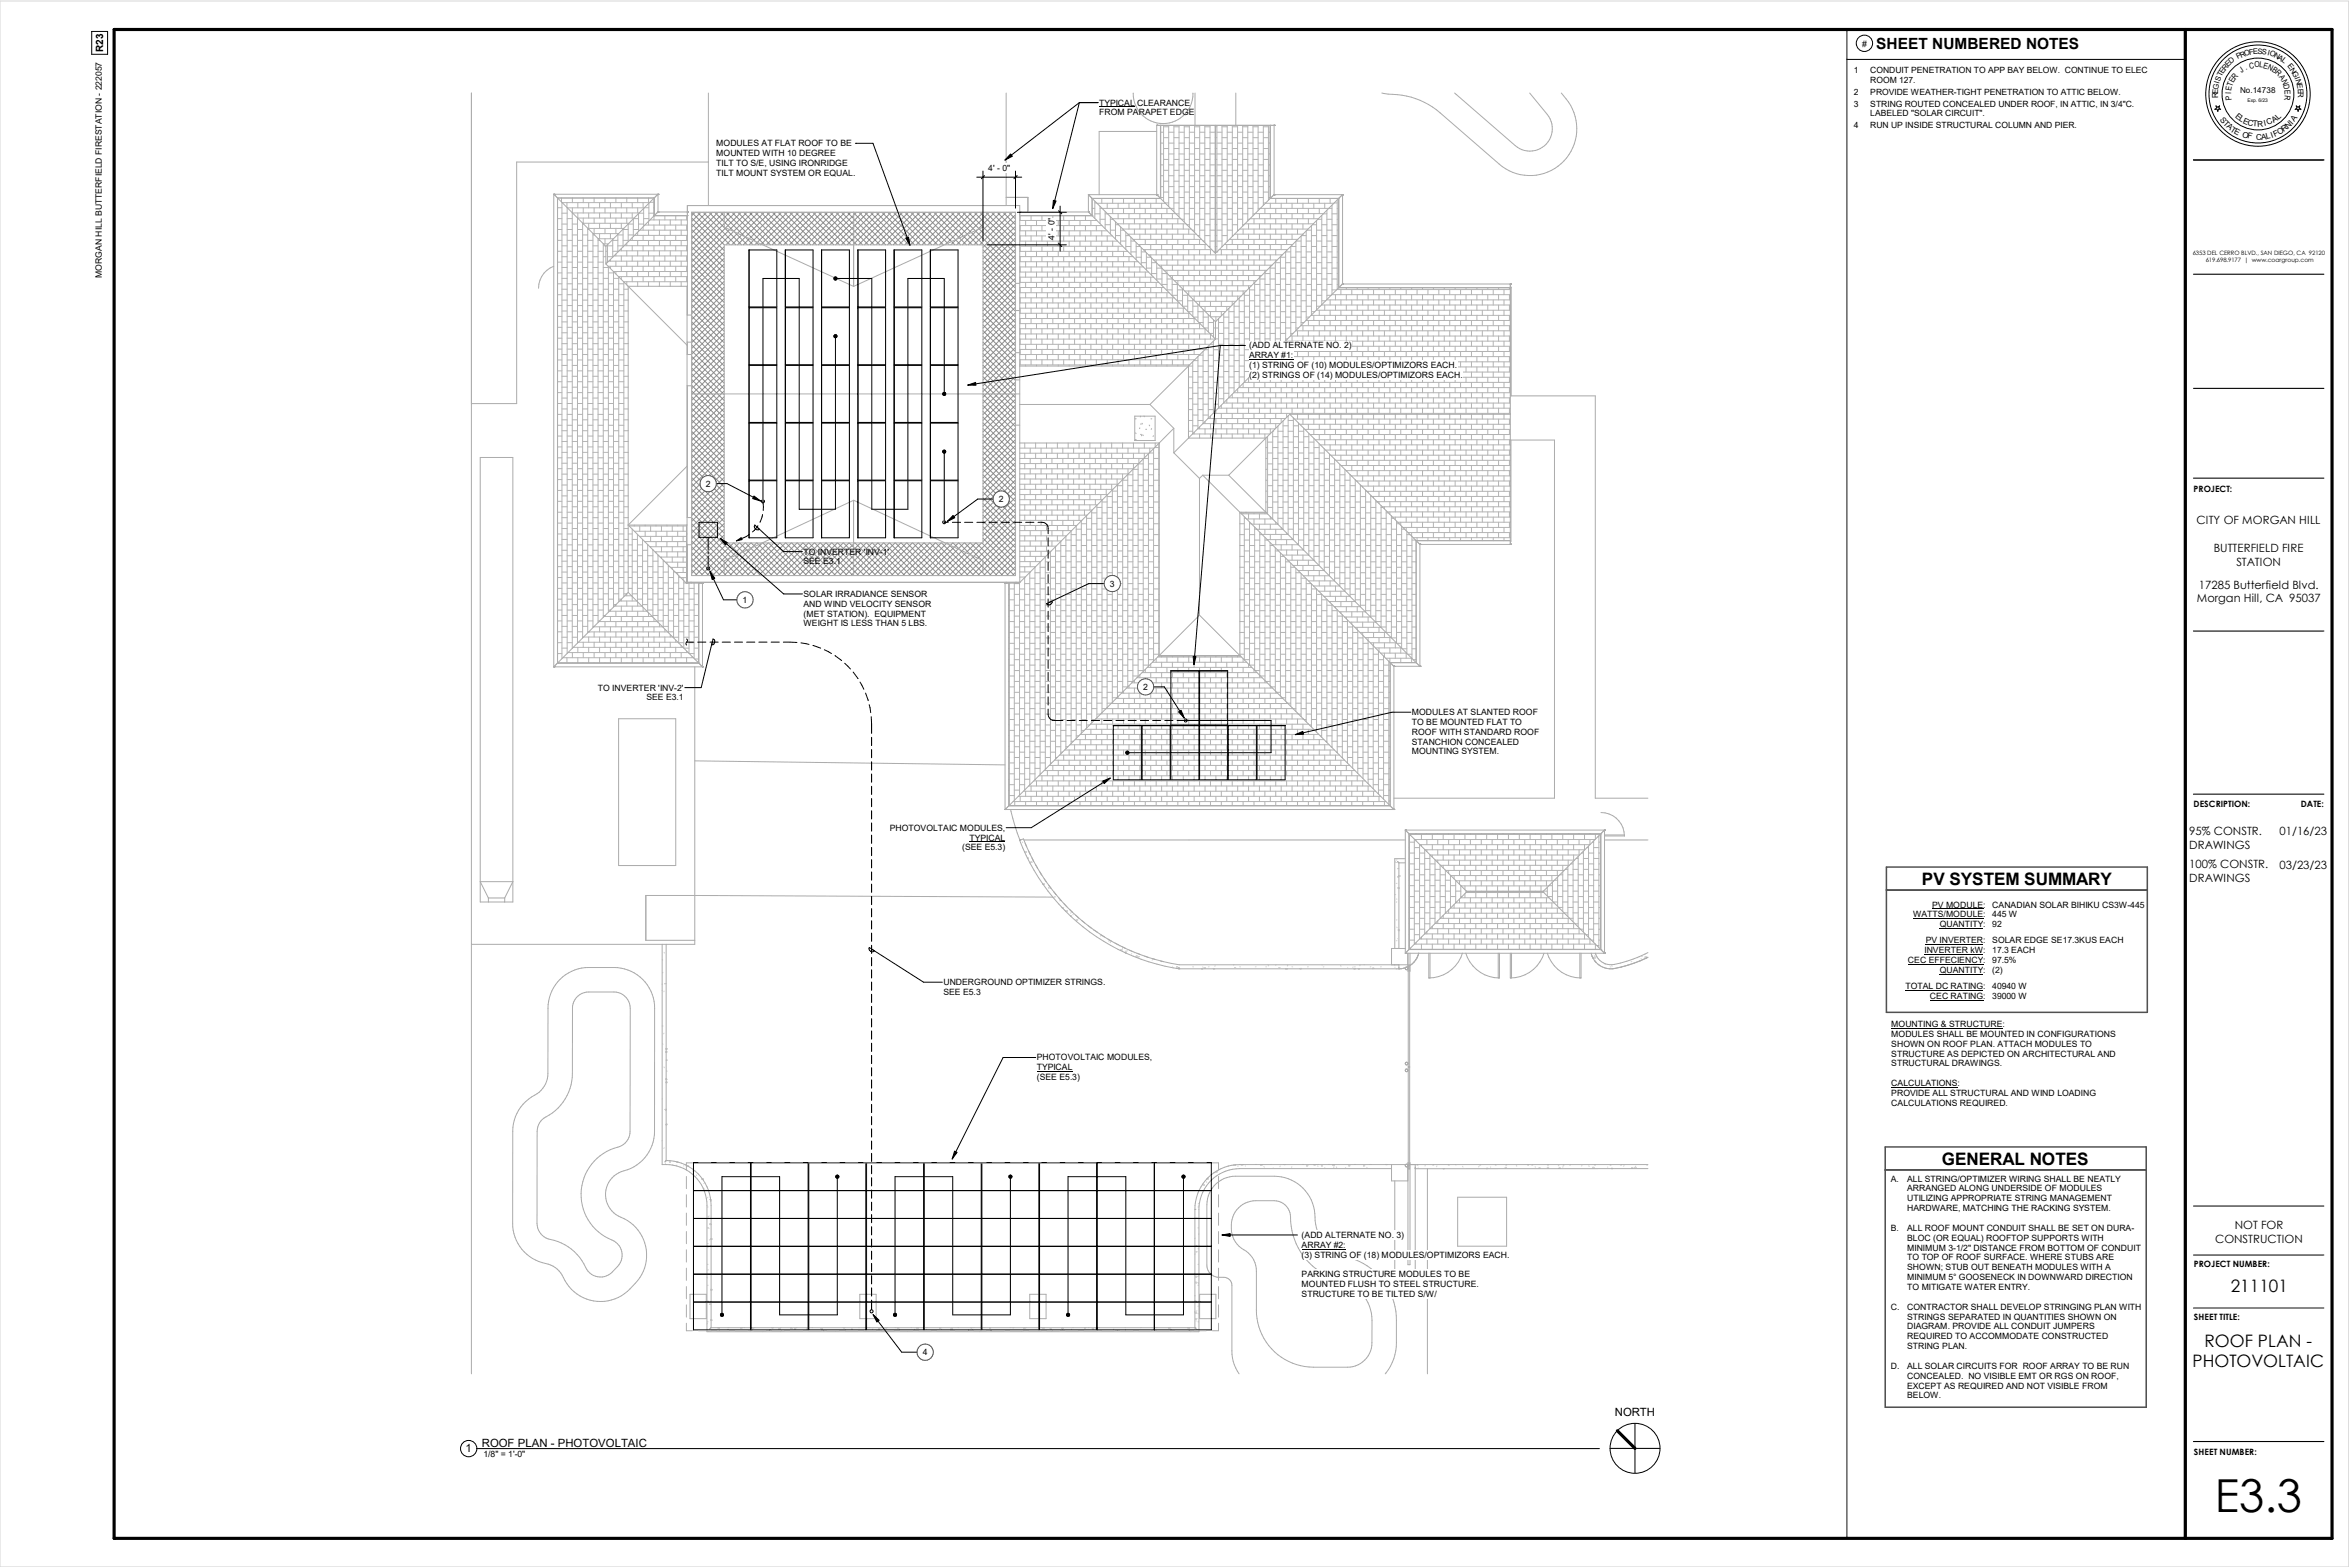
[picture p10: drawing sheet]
<svg xmlns="http://www.w3.org/2000/svg" width="914mm" height="610mm" viewBox="0 0 914 610" stroke-linecap="round" stroke-linejoin="round" font-family="sans-serif">
<defs><g id="words">
<text font-size="17.7" x="861.8" y="588.2">E3.3</text>
<g font-size="6.7">
<text x="747.9" y="344.2">PV SYSTEM SUMMARY</text>
<text x="755.5" y="453.1">GENERAL NOTES</text>
<text x="868" y="502.5">211101</text>
<text x="857.8" y="523.9">ROOF PLAN -</text>
<text x="853.1" y="531.9">PHOTOVOLTAIC</text>
</g>
<text font-size="6" x="730.1" y="19">SHEET NUMBERED NOTES</text>
<g font-size="4.4">
<text x="854.7" y="204">CITY OF MORGAN HILL</text>
<text x="861.4" y="214.7">BUTTERFIELD FIRE</text>
<text x="870.2" y="220.1">STATION</text>
<text x="855.6" y="229">17285 Butterfield Blvd.</text>
<text x="854.8" y="234.4">Morgan Hill, CA 95037</text>
<text x="851.9" y="324.8">95% CONSTR.</text>
<text x="887" y="324.8">01/16/23</text>
<text x="851.9" y="330.2">DRAWINGS</text>
<text x="851.9" y="337.9">100% CONSTR.</text>
<text x="887" y="338.1">03/23/23</text>
<text x="851.9" y="343.2">DRAWINGS</text>
<text x="869.5" y="478">NOT FOR</text>
<text x="861.9" y="483.4">CONSTRUCTION</text>
<text x="628.4" y="550.8">NORTH</text>
<text x="187.5" y="563.1">ROOF PLAN - PHOTOVOLTAIC</text>
<text x="181.1" y="564.9">1</text>
</g>
<text font-size="3.9" x="40.1" y="20.3" transform="rotate(-90 40.1 20.3)">R23</text>
<g font-size="3.4">
<text x="724.5" y="18.1">#</text>
<text x="39.6" y="35.1" transform="rotate(-90 39.6 35.1)">222057</text>
<text x="427.7" y="41.1">TYPICAL CLEARANCE</text>
<text x="427.7" y="44.9">FROM PARAPET EDGE</text>
<text x="278.7" y="56.9">MODULES AT FLAT ROOF TO BE</text>
<text x="278.7" y="60.7">MOUNTED WITH 10 DEGREE</text>
<text x="278.7" y="64.6">TILT TO S/E, USING IRONRIDGE</text>
<text x="278.7" y="68.4">TILT MOUNT SYSTEM OR EQUAL.</text>
<text x="39.6" y="108.2" transform="rotate(-90 39.6 108.2)">MORGAN HILL BUTTERFIELD FIRESTATION -</text>
<text x="486.1" y="135.6">(ADD ALTERNATE NO. 2)</text>
<text x="486.1" y="139.4">ARRAY #1:</text>
<text x="486.1" y="143.2">(1) STRING OF (10) MODULES/OPTIMIZORS EACH.</text>
<text x="486.1" y="147.1">(2) STRINGS OF (14) MODULES/OPTIMIZORS EACH.</text>
<text x="274.7" y="189.4">2</text>
<text x="853.6" y="191.3">PROJECT:</text>
<text x="388.7" y="195.4">2</text>
<text x="312.6" y="215.7">TO INVERTER 'INV-1'</text>
<text x="312.6" y="219.6">SEE E3.1</text>
<text x="312.6" y="232.2">SOLAR IRRADIANCE SENSOR</text>
<text x="431.9" y="228.3">3</text>
<text x="289" y="234.6">1</text>
<text x="312.6" y="236.1">AND WIND VELOCITY SENSOR</text>
<text x="312.6" y="239.9">(MET STATION). EQUIPMENT</text>
<text x="312.6" y="243.7">WEIGHT IS LESS THAN 5 LBS.</text>
<text x="232.7" y="268.6">TO INVERTER 'INV-2'</text>
<text x="444.8" y="268.4">2</text>
<text x="251.5" y="272.5">SEE E3.1</text>
<text x="549.4" y="278.2">MODULES AT SLANTED ROOF</text>
<text x="549.4" y="282">TO BE MOUNTED FLAT TO</text>
<text x="549.4" y="285.8">ROOF WITH STANDARD ROOF</text>
<text x="549.4" y="289.7">STANCHION CONCEALED</text>
<text x="549.4" y="293.5">MOUNTING SYSTEM.</text>
<text x="853.6" y="313.9">DESCRIPTION:</text>
<text x="895.2" y="313.9">DATE:</text>
<text x="346.2" y="323.1">PHOTOVOLTAIC MODULES,</text>
<text x="377.3" y="327">TYPICAL</text>
<text x="374.4" y="330.8">(SEE E5.3)</text>
<text x="751.8" y="353.1">PV MODULE</text>
<text x="771.7" y="353.1">:</text>
<text x="775.2" y="353.1">CANADIAN SOLAR BIHIKU CS3W</text>
<text x="827.8" y="353.1">-445</text>
<text x="744.4" y="356.9">WATTS/MODULE</text>
<text x="771.7" y="356.9">:</text>
<text x="775.2" y="356.9">445 W</text>
<text x="754.8" y="360.7">QUANTITY</text>
<text x="771.7" y="360.7">:</text>
<text x="775.2" y="360.7">92</text>
<text x="748.8" y="370.8">INVERTER kW</text>
<text x="749.3" y="366.9">PV INVERTER</text>
<text x="771.7" y="366.9">:</text>
<text x="771.7" y="370.8">:</text>
<text x="775.2" y="366.9">SOLAR EDGE SE17.3KUS EACH</text>
<text x="775.2" y="370.8">17.3 EACH</text>
<text x="742.4" y="374.6">CEC EFFECIENCY</text>
<text x="771.7" y="374.6">:</text>
<text x="775.2" y="374.6">97.5%</text>
<text x="367.1" y="383.2">UNDERGROUND OPTIMIZER STRINGS.</text>
<text x="754.8" y="378.5">QUANTITY</text>
<text x="771.7" y="378.5">:</text>
<text x="775.2" y="378.5">(2)</text>
<text x="367.1" y="387.1">SEE E5.3</text>
<text x="741.4" y="384.9">TOTAL DC RATING</text>
<text x="751" y="388.7">CEC RATING</text>
<text x="771.7" y="384.9">:</text>
<text x="771.7" y="388.7">:</text>
<text x="775.2" y="384.9">40940 W</text>
<text x="775.2" y="388.7">39000 W</text>
<text x="735.9" y="399.5">MOUNTING &amp; STRUCTURE:</text>
<text x="735.9" y="403.4">MODULES SHALL BE MOUNTED IN CONFIGURATIONS</text>
<text x="735.9" y="407.2">SHOWN ON ROOF PLAN. ATTACH MODULES TO</text>
<text x="403.4" y="412.5">PHOTOVOLTAIC MODULES,</text>
<text x="735.9" y="411.1">STRUCTURE AS DEPICTED ON ARCHITECTURAL AND</text>
<text x="403.4" y="416.4">TYPICAL</text>
<text x="735.9" y="414.9">STRUCTURAL DRAWINGS.</text>
<text x="403.4" y="420.2">(SEE E5.3)</text>
<text x="735.9" y="422.6">CALCULATIONS:</text>
<text x="735.9" y="426.4">PROVIDE ALL STRUCTURAL AND WIND LOADING</text>
<text x="735.9" y="430.2">CALCULATIONS REQUIRED.</text>
<text x="735.8" y="459.7">A.</text>
<text x="742.1" y="459.7">ALL STRING/OPTIMIZER WIRING SHALL BE NEATLY</text>
<text x="742.1" y="463.5">ARRANGED ALONG UNDERSIDE OF MODULES</text>
<text x="742.1" y="467.3">UTILIZING APPROPRIATE STRING MANAGEMENT</text>
<text x="742.1" y="471.2">HARDWARE, MATCHING THE RACKING SYSTEM.</text>
<text x="735.8" y="478.8">B.</text>
<text x="742.1" y="478.8">ALL ROOF MOUNT CONDUIT SHALL BE SET ON DURA-</text>
<text x="506.5" y="481.6">(ADD ALTERNATE NO. 3)</text>
<text x="506.5" y="485.4">ARRAY #2:</text>
<text x="742.1" y="482.7">BLOC (OR EQUAL) ROOFTOP SUPPORTS WITH</text>
<text x="506.5" y="489.2">(3) STRING OF (18) MODULES/OPTIMIZORS EACH.</text>
<text x="742.1" y="486.5">MINIMUM 3-1/2&quot; DISTANCE FROM BOTTOM OF CONDUIT</text>
<text x="742.1" y="490.3">TO TOP OF ROOF SURFACE. WHERE STUBS ARE</text>
<text x="506.5" y="496.9">PARKING STRUCTURE MODULES TO BE</text>
<text x="742.1" y="494.2">SHOWN; STUB OUT BENEATH MODULES WITH A</text>
<text x="853.7" y="492.8">PROJECT NUMBER:</text>
<text x="506.5" y="500.8">MOUNTED FLUSH TO STEEL STRUCTURE.</text>
<text x="742.1" y="498">MINIMUM 5° GOOSENECK IN DOWNWARD DIRECTION</text>
<text x="742.1" y="501.8">TO MITIGATE WATER ENTRY.</text>
<text x="506.5" y="504.6">STRUCTURE TO BE TILTED S/W/</text>
<text x="735.8" y="509.5">C.</text>
<text x="742.1" y="509.5">CONTRACTOR SHALL DEVELOP STRINGING PLAN WITH</text>
<text x="742.1" y="513.3">STRINGS SEPARATED IN QUANTITIES SHOWN ON</text>
<text x="853.7" y="513.6">SHEET TITLE:</text>
<text x="742.1" y="517.2">DIAGRAM. PROVIDE ALL CONDUIT JUMPERS</text>
<text x="742.1" y="521">REQUIRED TO ACCOMMODATE CONSTRUCTED</text>
<text x="359.1" y="527.3">4</text>
<text x="742.1" y="524.8">STRING PLAN.</text>
<text x="735.8" y="532.5">D.</text>
<text x="742.1" y="532.5">ALL SOLAR CIRCUITS FOR ROOF ARRAY TO BE RUN</text>
<text x="742.1" y="536.4">CONCEALED. NO VISIBLE EMT OR RGS ON ROOF,</text>
<text x="742.1" y="540.2">EXCEPT AS REQUIRED AND NOT VISIBLE FROM</text>
<text x="742.1" y="544">BELOW.</text>
<text x="188.1" y="566.6">1/8&quot; = 1'-0&quot;</text>
<text x="853.7" y="565.9">SHEET NUMBER:</text>
</g>
<g font-size="3.3">
<text x="721.4" y="28.5">1</text>
<text x="727.8" y="28.5">CONDUIT PENETRATION TO APP BAY BELOW. CONTINUE TO ELEC</text>
<text x="727.8" y="32.3">ROOM 127.</text>
<text x="721.4" y="36.9">2</text>
<text x="721.4" y="41.5">3</text>
<text x="727.8" y="36.9">PROVIDE WEATHER-TIGHT PENETRATION TO ATTIC BELOW.</text>
<text x="727.8" y="41.5">STRING ROUTED CONCEALED UNDER ROOF, IN ATTIC, IN 3/4&quot;C.</text>
<text x="727.8" y="45.2">LABELED &quot;SOLAR CIRCUIT&quot;.</text>
<text x="721.4" y="49.9">4</text>
<text x="727.8" y="49.9">RUN UP INSIDE STRUCTURAL COLUMN AND PIER.</text>
<text x="384.6" y="66.6">4' - 0&quot;</text>
<text x="410.3" y="93.2" transform="rotate(-90 410.3 93.2)">4' - 0&quot;</text>
</g>
<g font-size="3.2">
<text x="872.2" y="28.4" transform="rotate(-34 872.2 28.4)">J</text>
<text x="873.8" y="27.3" transform="rotate(-25 873.8 27.3)">.</text>
<text x="875.5" y="26.7" transform="rotate(-12 875.5 26.7)">C</text>
<text x="877.3" y="26.2" transform="rotate(-1 877.3 26.2)">O</text>
<text x="879.1" y="26.2" transform="rotate(7 879.1 26.2)">L</text>
<text x="880.5" y="26.4" transform="rotate(16 880.5 26.4)">E</text>
<text x="882.1" y="26.8" transform="rotate(26 882.1 26.8)">N</text>
<text x="883.8" y="27.6" transform="rotate(35 883.8 27.6)">B</text>
<text x="885.1" y="28.5" transform="rotate(45 885.1 28.5)">R</text>
<text x="868.2" y="35.5" transform="rotate(-79 868.2 35.5)">E</text>
<text x="868.5" y="33.8" transform="rotate(-70 868.5 33.8)">T</text>
<text x="869.1" y="32.4" transform="rotate(-61 869.1 32.4)">E</text>
<text x="869.8" y="31" transform="rotate(-52 869.8 31)">R</text>
<text x="886.7" y="30.1" transform="rotate(56 886.7 30.1)">A</text>
<text x="887.7" y="31.5" transform="rotate(67 887.7 31.5)">N</text>
<text x="888.4" y="33.2" transform="rotate(77 888.4 33.2)">D</text>
<text x="888.9" y="35" transform="rotate(86 888.9 35)">E</text>
<text x="863" y="38.2" transform="rotate(-92 863 38.2)">R</text>
<text x="868.2" y="36.6" transform="rotate(-88 868.2 36.6)">I</text>
<text x="868.4" y="38.8" transform="rotate(-97 868.4 38.8)">P</text>
<text x="871.6" y="36.3">No.14738</text>
<text x="889" y="36.8" transform="rotate(97 889 36.8)">R</text>
<text x="863.6" y="46.6" transform="rotate(51 863.6 46.6)">S</text>
<text x="869.5" y="45.6" transform="rotate(40 869.5 45.6)">E</text>
<text x="871" y="46.8" transform="rotate(33 871 46.8)">L</text>
<text x="872.6" y="47.9" transform="rotate(23 872.6 47.9)">E</text>
<text x="884.8" y="47.7" transform="rotate(-33 884.8 47.7)">A</text>
<text x="886.5" y="46.5" transform="rotate(-43 886.5 46.5)">L</text>
<text x="892.9" y="47.6" transform="rotate(-53 892.9 47.6)">A</text>
<text x="864.9" y="48.3" transform="rotate(45 864.9 48.3)">T</text>
<text x="866.2" y="49.6" transform="rotate(39 866.2 49.6)">A</text>
<text x="867.7" y="50.8" transform="rotate(34 867.7 50.8)">T</text>
<text x="869.1" y="51.7" transform="rotate(28 869.1 51.7)">E</text>
<text x="872.4" y="53.3" transform="rotate(16 872.4 53.3)">O</text>
<text x="874.4" y="48.7" transform="rotate(14 874.4 48.7)">C</text>
<text x="874.4" y="53.8" transform="rotate(10 874.4 53.8)">F</text>
<text x="876.4" y="49.1" transform="rotate(5 876.4 49.1)">T</text>
<text x="878.4" y="49.3" transform="rotate(-4 878.4 49.3)">R</text>
<text x="881.1" y="49.1" transform="rotate(-13 881.1 49.1)">I</text>
<text x="882.5" y="48.8" transform="rotate(-23 882.5 48.8)">C</text>
<text x="884" y="53.5" transform="rotate(-19 884 53.5)">I</text>
<text x="885.1" y="53.1" transform="rotate(-24 885.1 53.1)">F</text>
<text x="886.8" y="52.4" transform="rotate(-30 886.8 52.4)">O</text>
<text x="888.6" y="51.4" transform="rotate(-36 888.6 51.4)">R</text>
<text x="890.3" y="50.1" transform="rotate(-42 890.3 50.1)">N</text>
<text x="892" y="48.5" transform="rotate(-48 892 48.5)">I</text>
<text x="877.9" y="54.4" transform="rotate(-1 877.9 54.4)">C</text>
<text x="880" y="54.3" transform="rotate(-7 880 54.3)">A</text>
<text x="882" y="54" transform="rotate(-13 882 54)">L</text>
</g>
<g font-size="3">
<text x="870.7" y="23.1" transform="rotate(-26 870.7 23.1)">P</text>
<text x="872.1" y="22.4" transform="rotate(-21 872.1 22.4)">R</text>
<text x="873.5" y="21.8" transform="rotate(-15 873.5 21.8)">O</text>
<text x="875.3" y="21.3" transform="rotate(-9 875.3 21.3)">F</text>
<text x="876.8" y="21.1" transform="rotate(-3 876.8 21.1)">E</text>
<text x="878.4" y="21" transform="rotate(3 878.4 21)">S</text>
<text x="880" y="21" transform="rotate(9 880 21)">S</text>
<text x="882.1" y="21.4" transform="rotate(15 882.1 21.4)">I</text>
<text x="883" y="21.6" transform="rotate(21 883 21.6)">O</text>
<text x="884.6" y="22.2" transform="rotate(27 884.6 22.2)">N</text>
<text x="886.1" y="22.9" transform="rotate(33 886.1 22.9)">A</text>
<text x="887.6" y="23.9" transform="rotate(39 887.6 23.9)">L</text>
<text x="865.1" y="28.7" transform="rotate(-56 865.1 28.7)">E</text>
<text x="865.9" y="27.4" transform="rotate(-50 865.9 27.4)">R</text>
<text x="867" y="26.2" transform="rotate(-44 867 26.2)">E</text>
<text x="868" y="25" transform="rotate(-38 868 25)">D</text>
<text x="889.9" y="25.9" transform="rotate(50 889.9 25.9)">E</text>
<text x="890.9" y="27.1" transform="rotate(56 890.9 27.1)">N</text>
<text x="891.8" y="28.2" transform="rotate(62 891.8 28.2)">G</text>
<text x="863" y="35" transform="rotate(-80 863 35)">G</text>
<text x="863.5" y="32.6" transform="rotate(-74 863.5 32.6)">I</text>
<text x="863.8" y="31.7" transform="rotate(-68 863.8 31.7)">S</text>
<text x="864.4" y="30.1" transform="rotate(-62 864.4 30.1)">T</text>
<text x="892.9" y="30.4" transform="rotate(68 892.9 30.4)">I</text>
<text x="893.2" y="31.2" transform="rotate(74 893.2 31.2)">N</text>
<text x="893.7" y="32.9" transform="rotate(80 893.7 32.9)">E</text>
<text x="894" y="34.5" transform="rotate(86 894 34.5)">E</text>
<text x="894.2" y="36" transform="rotate(92 894.2 36)">R</text>
<text x="862.9" y="36.4" transform="rotate(-86 862.9 36.4)">E</text>
</g>
<g font-size="2.3">
<text x="853.2" y="99">6353 DEL CERRO BLVD., SAN DIEGO, CA 92120</text>
<text x="858.3" y="101.8">619.698.9177 | www.coargroup.com</text>
</g>
<text font-size="1.9" x="874.6" y="39.8">Exp. 6/23</text>
</g></defs>
<g fill="none" stroke="#b4b4b4" stroke-width=".39">
<path d="M451.6 51.4h1.2M451.6 55.7h1.2M451.6 59.9h1.2M452.8 48.8v29.6M452.8 49.3h1.9M452.8 53.6h1.9M452.8 57.8h1.9M454.7 48.8v31.6M454.7 51.4h2.1M454.7 55.7h2.1M454.7 59.9h2.1M456.8 48.8v33.6"/>
<path d="M456.8 49.3h2M456.8 53.6h2M456.8 57.8h2M458.8 48.8v35.6M458.8 51.4h2M458.8 55.7h2M458.8 59.9h2M460.8 48.8v37.6M460.8 49.3h2M460.8 53.6h2M460.8 57.8h2M462.8 48.8v39.6"/>
<path d="M462.8 51.4h2M462.8 55.7h2M462.8 59.9h2M464.8 48.8v41.6M464.8 49.3h2M464.8 53.6h2M464.8 57.8h2M466.8 48.8v43.7M466.8 51.4h2M466.8 55.7h2M466.8 59.9h2M468.8 48.8v45.6"/>
<path d="M468.8 49.3h2M468.8 53.6h2M468.8 57.8h2M470.8 48.8v47.6M470.8 51.4h2M470.8 55.7h2M470.8 59.9h2M472.8 48.8v49.7M472.8 49.3h.7M472.8 53.6h.7M472.8 57.8h.7M473.5 51.4h2"/>
<path d="M473.5 55.7h2M473.5 59.9h2M473.5 48.8v49.2M475.5 49.3h2M475.5 53.6h2M475.5 57.8h2M475.5 48.8v47.2M477.5 51.4h2M477.5 55.7h2M477.5 59.9h2M477.5 48.8v45.2M479.5 48.8v43.2"/>
<path d="M479.5 49.3h2M479.5 53.6h2M479.5 57.8h2M481.5 51.4h2M481.5 55.7h2M481.5 59.9h2M481.5 48.8v41.2M483.5 49.3h2M483.5 53.6h2M483.5 57.8h2M483.5 48.8v39.2M485.5 51.4h2.1"/>
<path d="M485.5 55.7h2.1M485.5 59.9h2.1M485.5 48.8v37.1M487.6 49.3h1.9M487.6 53.6h1.9M487.6 57.8h1.9M487.6 48.8v35.1M489.5 51.4h2.1M489.5 55.7h2.1M489.5 59.9h2.1M489.5 48.8v33.2M491.6 49.3h2"/>
<path d="M491.6 53.6h2M491.6 57.8h2M491.6 48.8v31.1M493.6 51.4h.6M493.6 55.7h.6M493.6 59.9h.6M493.6 48.8v29.1M218.5 77v1.6M218.7 78.7v177.5M218.7 78.8h34.1M220.6 78.8v1.9M222.7 77v1.8"/>
<path d="M224.8 78.8v2.1M226.9 77v1.8M229.1 78.8v2.1M231.2 77v1.8M233.3 78.8v2.1M235.4 77v1.8M237.5 78.8v2.1M239.6 77v1.8M241.8 78.8v2.1M243.9 77v1.8M246 78.8v2.1M248.1 77v1.8"/>
<path d="M250.2 78.8v2.1M252.3 77v1.8M252.5 79.1v6.9M252.9 78.7h1.6M254.5 77.1v8.5M426 78.3v6.7M426 79h.7M426.8 79.1h26.6M428.7 77.2v1.9M430.8 79.1v2M432.9 77.2v1.9M435.1 79.1v2"/>
<path d="M437.2 77.2v1.9M439.3 79.1v2M441.4 77.2v1.9M443.5 79.1v2M445.6 77.2v1.9M447.8 79.1v2M449.9 77.2v1.9M451.6 64.1h1.2M451.6 68.4h1.2M451.6 72.6h1.2M451.6 76.8h1.2M452 79.1v2"/>
<path d="M452.8 62h1.9M452.8 66.3h1.9M452.8 70.5h1.9M452.8 74.7h1.9M453.3 79h1.4M454.7 64.1h2.1M454.7 68.4h2.1M454.7 72.6h2.1M454.7 76.8h2.1M456.8 79h2M456.8 62h2M456.8 66.3h2"/>
<path d="M456.8 70.5h2M456.8 74.7h2M458.8 64.1h2M458.8 68.4h2M458.8 72.6h2M458.8 76.8h2M460.8 79h2M460.8 62h2M460.8 66.3h2M460.8 70.5h2M460.8 74.7h2M462.8 64.1h2"/>
<path d="M462.8 68.4h2M462.8 72.6h2M462.8 76.8h2M464.8 79h2M464.8 62h2M464.8 66.3h2M464.8 70.5h2M464.8 74.7h2M466.8 64.1h2M466.8 68.4h2M466.8 72.6h2M466.8 76.8h2"/>
<path d="M468.8 79h2M468.8 62h2M468.8 66.3h2M468.8 70.5h2M468.8 74.7h2M470.8 64.1h2M470.8 68.4h2M470.8 72.6h2M470.8 76.8h2M472.8 79h.7M472.8 62h.7M472.8 66.3h.7"/>
<path d="M472.8 70.5h.7M472.8 74.7h.7M473.5 64.1h2M473.5 68.4h2M473.5 72.6h2M473.5 76.8h2M475.5 79h2M475.5 62h2M475.5 66.3h2M475.5 70.5h2M475.5 74.7h2M477.5 64.1h2"/>
<path d="M477.5 68.4h2M477.5 72.6h2M477.5 76.8h2M479.5 79h2M479.5 62h2M479.5 66.3h2M479.5 70.5h2M479.5 74.7h2M481.5 64.1h2M481.5 68.4h2M481.5 72.6h2M481.5 76.8h2"/>
<path d="M483.5 79h2M483.5 62h2M483.5 66.3h2M483.5 70.5h2M483.5 74.7h2M485.5 64.1h2.1M485.5 68.4h2.1M485.5 72.6h2.1M485.5 76.8h2.1M487.6 79h1.9M487.6 62h1.9M487.6 66.3h1.9"/>
<path d="M487.6 70.5h1.9M487.6 74.7h1.9M489.5 64.1h2.1M489.5 68.4h2.1M489.5 72.6h2.1M489.5 76.8h2.1M491.6 79h.9M491.6 62h2M491.6 66.3h2M491.6 70.5h2M491.6 74.7h2M492.4 79.1h26.6"/>
<path d="M493.6 64.1h.6M493.6 68.4h.6M493.6 72.6h.6M493.6 76.8h.6M494.3 79.1v2M496.4 77.2v1.9M498.5 79.1v2M500.6 77.2v1.9M502.8 79.1v2M504.9 77.2v1.9M507 79.1v2M509.1 77.2v1.9"/>
<path d="M511.2 79.1v2M513.3 77.2v1.9M515.5 79.1v2M517.6 77.2v1.9M518.3 79.8v34.8M519.2 79h1.1M520.3 77.8v34.7M217 80.8h1.7M217 97.7h1.7M217 93.5h1.7M217 89.3h1.7M217 85h1.7"/>
<path d="M218.7 95.6h2M218.7 99.9h2M218.7 91.4h2M218.7 87.2h2M218.7 82.9h2M220.7 80.8h31.8M220.7 97.7h2M220.7 93.5h2M220.7 89.3h2M220.7 85h2M220.7 80.8v173.4M222.7 95.6h2"/>
<path d="M222.7 99.9h2M222.7 91.4h2M222.7 87.2h2M222.7 82.9h.1M222.7 82.8v169.4M222.7 80.9v1.9M222.8 82.8h26M224.7 97.7h2M224.7 93.5h2M224.7 89.3h2M224.7 85h.3M224.7 84.8v165.4"/>
<path d="M224.8 82.8v2h21.9M226.7 95.6h2M226.7 99.9h2M226.7 91.4h2M226.7 87.2h.4M226.7 86.8v161.4M226.8 86.9h17.9M226.9 80.9v1.9M226.9 84.8v2.1M228.7 97.7h2M228.7 93.5h2M228.7 89.3h.5"/>
<path d="M228.7 88.8v157.4M228.8 88.9h13.9M229.1 82.8v2M229.1 86.9v2M230.7 95.6h2M230.7 99.9h2M230.7 91.4h.6M230.7 90.8v153.4M230.8 90.9h9.9M231.2 80.9v1.9M231.2 84.8v2.1M231.2 88.9v2"/>
<path d="M232.7 97.7h2M232.7 93.5h.7M232.7 92.8v149.4M232.8 92.9h5.9M233.3 82.8v2M233.3 86.9v2M233.3 90.9v2M234.7 95.6h.8M234.7 99.9h1.1M234.7 94.8v145.4M234.8 94.9h1.9M235.4 80.9v1.9"/>
<path d="M235.4 84.8v2.1M235.4 88.9v2M235.4 92.9v2M235.8 97.7h.6M236.4 95.6h2M236.4 95.2v6.9M236.4 99.9h2M237.5 82.8v2M237.5 86.9v2M237.5 90.9v2M238.4 93.2v6.8M238.4 97.7h2"/>
<path d="M238.4 93.5h2M238.9 99.6h28.6M239.6 80.9v1.9M239.6 84.8v2.1M239.6 88.9v2M239.6 98.8v.8M240.4 95.6h2M240.4 91.2v6.8M240.4 91.4h2M240.9 97.6h26.6M241.8 82.8v2M241.8 86.9v2"/>
<path d="M241.8 96.7v.9M241.8 99.6v2M242.4 89.2v6.9M242.4 93.5h2M242.4 89.3h2M242.9 95.6h24.6M243.9 80.9v1.9M243.9 84.8v2.1M243.9 94.6v1M243.9 97.6v2M244.4 91.4h2M244.9 93.6h22.6"/>
<path d="M246 82.8v2M246 92.5v1.1M246 95.6v2M246 99.6v2M246.4 87.2h-2v6.8M246.4 85.1v6.9M246.4 89.3h2.1M246.5 85h2M246.9 91.6h20.6M248.1 80.9v1.9M248.1 90.3v1.3M248.1 93.6v2"/>
<path d="M248.1 97.6v2M248.5 83.1v6.9M248.5 87.2h1.9M248.7 82.9h1.7M248.9 89.5h18.6M250.2 88.2v1.3M250.2 91.6v2M250.2 95.6v2M250.2 99.6v2M250.4 81.2v6.8M250.4 85h2.1M250.9 87.5h16.6"/>
<path d="M252.3 86.1v1.4M252.3 89.5v2.1M252.3 93.6v2M252.3 97.6v2M252.5 82.9h2M252.9 85.6h14.6M254.5 80.8h.1M254.5 87.5v2M254.5 91.6v2M254.5 95.6v2M254.5 99.6v2M256.6 85.6v1.9"/>
<path d="M256.6 89.5v2.1M256.6 93.6v2M256.6 97.6v2M258.7 83.9v1.7M258.7 87.5v2M258.7 91.6v2M258.7 95.6v2M258.7 99.6v2M260.8 85.6v1.9M260.8 89.5v2.1M260.8 93.6v2M260.8 97.6v2"/>
<path d="M262.9 83.9v1.7M262.9 87.5v2M262.9 91.6v2M262.9 95.6v2M262.9 99.6v2M265 85.6v1.9M265 89.5v2.1M265 93.6v2M265 97.6v2M267.2 83.9v1.7M267.2 87.5v2M267.2 91.6v2"/>
<path d="M267.2 95.6v2M267.2 99.6v2M396.8 97.8h42M396.8 93.8h38M396.8 99.8h44.1M396.8 95.8h40M396.8 91.8h36M396.8 89.8h34M396.8 87.8h32M396.8 85.8h30M397 83.9v1.9M397 87.8v2"/>
<path d="M397 91.8v2M397 95.8v2M397 99.8v2M399.1 85.8v2M399.1 89.8v2M399.1 93.8v2M399.1 97.8v2M401.2 83.9v1.9M401.2 87.8v2M401.2 91.8v2M401.2 95.8v2M401.2 99.8v2"/>
<path d="M403.3 85.8v2M403.3 89.8v2M403.3 93.8v2M403.3 97.8v2M405.4 83.9v1.9M405.4 87.8v2M405.4 91.8v2M405.4 95.8v2M405.4 99.8v2M407.5 85.8v2M407.5 89.8v2M407.5 93.8v2"/>
<path d="M407.5 97.8v2M409.7 83.9v1.9M409.7 87.8v2M409.7 91.8v2M409.7 95.8v2M409.7 99.8v2M411.8 85.8v2M411.8 89.8v2M411.8 93.8v2M411.8 97.8v2M413.9 83.9v1.9M413.9 87.8v2"/>
<path d="M413.9 91.8v2M413.9 95.8v2M413.9 99.8v2M416 85.8v2M416 89.8v2M416 93.8v2M416 97.8v2M418.1 83.9v1.9M418.1 87.8v2M418.1 91.8v2M418.1 95.8v2M418.1 99.8v2"/>
<path d="M420.2 85.8v2M420.2 89.8v2M420.2 93.8v2M420.2 97.8v2M422.4 83.9v1.9M422.4 87.8v2M422.4 91.8v2M422.4 95.8v2M422.4 99.8v2M424.5 85.8v2M424.5 89.8v2M424.5 93.8v2"/>
<path d="M424.5 97.8v2M425 81.1h1M426 83.2h2M426.6 85.6v.2M426.6 87.8v2M426.6 91.8v2M426.6 95.8v2M426.6 99.8v2M428 80.3v6.7M428 81.1h28.8M428 85.3h2M428.7 87.7v.1"/>
<path d="M428.7 89.8v2M428.7 93.8v2M428.7 97.8v2M430 82.3v6.7M430 83.2h.9M430 87.4h2.1M430.8 91.8v2M430.8 95.8v2M430.8 99.8v2M430.8 83.1h26.7M432.1 89.5h1.9M432.1 84.3v6.7"/>
<path d="M432.1 85.3h.9M432.9 85.1h26.5M432.9 81.1v2M432.9 85.1v.1M432.9 93.8v2M432.9 97.8v2M434 86.3v6.7M434 87.4h1.1M434 91.7h2M434.8 87.1h26.7M435.1 83.1v2M435.1 87.1v.2"/>
<path d="M435.1 95.8v2M435.1 99.8v2M436 89.5h1.3M436 88.3v6.7M436 93.8h2.1M436.8 89.1h26.7M437.2 81.1v2M437.2 85.1v2M437.2 89.1v.3M437.2 97.8v2M438.1 90.3v6.7M438.1 91.7h1.3"/>
<path d="M438.1 95.9h2M438.9 91.1h26.6M439.3 83.1v2M439.3 87.1v2M439.3 91.1v.4M439.3 99.8v2M440.1 92.3v6.7M440.1 93.8h1.4M440.1 98h2M440.9 93.1h26.6M441.4 81.1v2M441.4 85.1v2"/>
<path d="M441.4 89.1v2M441.4 93.1v.5M442.1 94.3v6.7M442.1 95.9h1.5M442.9 95.1h26.6M443.5 83.1v2M443.5 87.1v2M443.5 91.1v2M443.5 95.1v.7M444.1 96.4v6.6M444.1 98h1.6M444.9 97.1h26.6"/>
<path d="M445.6 81.1v2M445.6 85.1v2M445.6 89.1v2M445.6 93.1v2M445.6 97.1v.8M446.1 98.3v6.7M446.9 99.1h52.1M447.8 83.1v2M447.8 87.1v2M447.8 91.1v2M447.8 95.1v2M447.8 99.1v.9"/>
<path d="M449.9 81.1v2M449.9 85.1v2M449.9 89.1v2M449.9 93.1v2M449.9 97.1v2M452 83.1v2M452 87.1v2M452 91.1v2M452 95.1v2M452 99.1v2M454.1 81.1v2M454.1 85.1v2"/>
<path d="M454.1 89.1v2M454.1 93.1v2M454.1 97.1v2M456.2 83.1v2M456.2 87.1v2M456.2 91.1v2M456.2 95.1v2M456.2 99.1v2M457.5 83.2h1.3M458.3 85.1v2M458.3 89.1v2M458.3 93.1v2"/>
<path d="M458.3 97.1v2M458.8 81.1h2M459.7 85.3h1.1M460.4 87.1v2M460.4 91.1v2M460.4 95.1v2M460.4 99.1v2M460.8 83.2h2M461.8 87.4h1M462.5 89.1v2M462.5 93.1v2M462.5 97.1v2"/>
<path d="M462.8 81.1h2M462.8 85.3h2M463.9 89.5h.9M464.7 91.1v2M464.7 95.1v2M464.7 99.1v2M464.8 83.2h2M464.8 87.4h2M466 91.7h.8M466.8 93.1v2M466.8 97.1v2M466.8 89.5h2"/>
<path d="M466.8 81.1h2M466.8 85.3h2M468.1 93.8h.7M468.8 83.2h2M468.8 87.4h2M468.8 91.7h2M468.9 95.1v2M468.9 99.1v2M470.2 95.9h.6M470.8 89.5h2M470.8 81.1h2M470.8 85.3h2"/>
<path d="M470.8 93.8h2M471 97.1v2M472.4 98h.4M472.8 83.2h.7M472.8 87.4h.7M472.8 91.7h.7M472.8 95.9h.7M473.1 99.1v2M473.5 98h.1M473.5 89.5h2M473.5 81.1h2M473.5 85.3h2"/>
<path d="M473.5 93.8h2M474.3 97.1h26.7M475.2 97.1v2M475.5 83.2h2M475.5 87.4h2M475.5 91.7h2M475.5 95.9h.1M476.4 95.1h26.6M477.4 95.1v2M477.4 99.1v2M477.5 89.5h2M477.5 81.1h2"/>
<path d="M477.5 85.3h2M477.5 93.8h.2M478.4 93.1h26.6M479.5 93.1v2M479.5 97.1v2M479.5 83.2h2M479.5 87.4h2M479.5 91.7h.3M480.4 91.1h26.6M481.5 89.5h.5M481.5 81.1h2M481.5 85.3h2"/>
<path d="M481.6 91.1v2M481.6 95.1v2M481.6 99.1v2M482.4 89.1h26.6M483.5 83.2h2M483.5 87.4h.6M483.7 89.1v2M483.7 93.1v2M483.7 97.1v2M484.4 87.1h26.6M485.5 81.1h2.1M485.5 85.3h.7"/>
<path d="M485.8 87.1v2M485.8 91.1v2M485.8 95.1v2M485.8 99.1v2M486.4 85.1h26.6M487.6 83.2h.7M487.9 85.1v2M487.9 89.1v2M487.9 93.1v2M487.9 97.1v2M488.4 83.1h26.6M489.5 81.1h28.8"/>
<path d="M490.1 83.1v2M490.1 87.1v2M490.1 91.1v2M490.1 95.1v2M490.1 99.1v2M492.2 81.1v2M492.2 85.1v2M492.2 89.1v2M492.2 93.1v2M492.2 97.1v2M494.3 83.1v2M494.3 87.1v2"/>
<path d="M494.3 91.1v2M494.3 95.1v2M494.3 99.1v2M496.4 81.1v2M496.4 85.1v2M496.4 89.1v2M496.4 93.1v2M496.4 97.1v2M498.2 99.9v34.7M498.5 83.1v2M498.5 87.1v2M498.5 91.1v2"/>
<path d="M498.5 95.1v2M498.5 99.1v.5M500.3 98h1.9M500.3 97.9v34.7M500.6 81.1v2M500.6 85.1v2M500.6 89.1v2M500.6 93.1v2M500.6 97.1v.4M502.8 83.1v2M502.8 87.1v2M502.8 91.1v2"/>
<path d="M502.8 95.1v.3M504.2 95.9h-2v34.7M504.2 98h2.1M504.2 93.9v34.7M504.4 93.8h1.9M504.9 81.1v2M504.9 85.1v2M504.9 89.1v2M504.9 93.1v.2M506.3 95.9h2M506.3 91.9v34.7M506.5 91.7h1.8"/>
<path d="M507 83.1v2M507 87.1v2M507 91.1h.1M508.3 93.8h2M508.3 98h2M508.3 89.8v34.8M508.6 89.5h1.7M509.1 81.1v2M509.1 85.1v2M510.3 91.7h2M510.3 95.9h2M510.3 87.8v34.8"/>
<path d="M510.7 87.4h1.6M511.2 83.1v2M512.3 89.5h2M512.3 93.8h2M512.3 98h2M512.3 85.8v34.8M512.8 85.3h1.5M513.3 81.1v2M514.3 87.4h2M514.3 91.7h2M514.3 95.9h2M514.3 83.8v34.8"/>
<path d="M514.9 83.2h1.4M516.3 89.5h2M516.3 85.3h2M516.3 93.8h2M516.3 98h2M516.3 81.8v34.7M518.3 83.2h2M518.3 87.4h2M518.3 91.7h2M518.3 95.9h2M520.3 89.5h.6M520.3 81.1h.6"/>
<path d="M520.3 85.3h.6M520.3 93.8h.6M520.3 98h.6M217 102h1.7M217 106.2h1.7M217 110.4h1.7M217 114.6h1.7M217 118.9h1.7M218.7 104.1h2M218.7 108.3h2M218.7 112.5h2M218.7 116.8h2"/>
<path d="M220.7 102h2M220.7 106.2h2M220.7 110.4h2M220.7 114.6h2M220.7 118.9h2M222.7 104.1h2M222.7 108.3h2M222.7 112.5h2M222.7 116.8h2M224.7 102h2M224.7 106.2h2M224.7 110.4h2"/>
<path d="M224.7 114.6h2M224.7 118.9h2M226.7 104.1h2M226.7 108.3h2M226.7 112.5h2M226.7 116.8h2M228.7 102h2M228.7 106.2h2M228.7 110.4h2M228.7 114.6h2M228.7 118.9h2M230.7 104.1h2"/>
<path d="M230.7 108.3h2M230.7 112.5h2M230.7 116.8h2M232.7 102h2M232.7 106.2h2M232.7 110.4h2M232.7 114.6h2M232.7 118.9h2M234.7 104.1h2M234.7 108.3h2M234.7 112.5h2M234.7 116.8h2"/>
<path d="M235.8 102h.6M236.6 103.6h30.9M236.7 103.7v134.5M236.7 106.2h2M236.7 110.4h2M236.7 114.6h2M236.7 118.9h2M236.9 101.6h30.6M237.5 100.9v.7M237.5 103.6v.9M238.6 105.6h28.9M238.7 105.7v130.5"/>
<path d="M238.7 108.3h2M238.7 112.5h2M238.7 116.8h2M239.6 101.6v2M239.6 105.6v1M240.7 107.6h26.8M240.7 107.7v126.4M240.7 110.4h2M240.7 114.6h2M240.7 118.9h2M241.8 103.6v2M241.8 107.6v1.1"/>
<path d="M242.7 109.6h24.8M242.7 109.7v122.5M242.7 112.5h1.7M242.7 116.8h1.7M243.9 101.6v2M243.9 105.6v2M243.9 109.6v1.2M246 103.6v2M246 107.6v2M248.1 101.6v2M248.1 105.6v2M248.1 109.6v1.8"/>
<path d="M250.2 103.6v2M250.2 107.6v2M252.3 101.6v2M252.3 105.6v2M252.3 109.6v1.8M254.5 103.6v2M254.5 107.6v2M256.6 101.6v2M256.6 105.6v2M256.6 109.6v1.8M258.7 103.6v2M258.7 107.6v2"/>
<path d="M260.8 101.6v2M260.8 105.6v2M260.8 109.6v1.8M262.9 103.6v2M262.9 107.6v2M265 101.6v2M265 105.6v2M265 109.6v1.8M267.2 103.6v2M267.2 107.6v2M396.8 119.9h64.1M396.8 117.9h62.1"/>
<path d="M396.8 115.9h60.1M396.8 113.9h58.1M396.8 111.8h56.1M396.8 109.9h54.1M396.8 107.8h52.1M396.8 105.8h50.1M396.8 103.8h48.1M396.8 101.8h46M397 103.8v2M397 107.8v2.1M397 111.8v2.1M397 115.9v2"/>
<path d="M397 119.9v2M399.1 101.8v2M399.1 105.8v2M399.1 109.9v1.9M399.1 113.9v2M399.1 117.9v2M401.2 103.8v2M401.2 107.8v2.1M401.2 111.8v2.1M401.2 115.9v2M401.2 119.9v2M403.3 101.8v2"/>
<path d="M403.3 105.8v2M403.3 109.9v1.9M403.3 113.9v2M403.3 117.9v2M405.4 103.8v2M405.4 107.8v2.1M405.4 111.8v2.1M405.4 115.9v2M405.4 119.9v2M407.5 101.8v2M407.5 105.8v2M407.5 109.9v1.9"/>
<path d="M407.5 113.9v2M407.5 117.9v2M409.7 103.8v2M409.7 107.8v2.1M409.7 111.8v2.1M409.7 115.9v2M409.7 119.9v2M411.8 101.8v2M411.8 105.8v2M411.8 109.9v1.9M411.8 113.9v2M411.8 117.9v2"/>
<path d="M413.9 103.8v2M413.9 107.8v2.1M413.9 111.8v2.1M413.9 115.9v2M413.9 119.9v2M416 101.8v2M416 105.8v2M416 109.9v1.9M416 113.9v2M416 117.9v2M418.1 103.8v2M418.1 107.8v2.1"/>
<path d="M418.1 111.8v2.1M418.1 115.9v2M418.1 119.9v2M420.2 101.8v2M420.2 105.8v2M420.2 109.9v1.9M420.2 113.9v2M420.2 117.9v2M422.4 103.8v2M422.4 107.8v2.1M422.4 111.8v2.1M422.4 115.9v2"/>
<path d="M422.4 119.9v2M424.5 101.8v2M424.5 105.8v2M424.5 109.9v1.9M424.5 113.9v2M424.5 117.9v2M426.6 103.8v2M426.6 107.8v2.1M426.6 111.8v2.1M426.6 115.9v2M426.6 119.9v2M428.7 101.8v2"/>
<path d="M428.7 105.8v2M428.7 109.9v1.9M428.7 113.9v2M428.7 117.9v2M430.8 103.8v2M430.8 107.8v2.1M430.8 111.8v2.1M430.8 115.9v2M430.8 119.9v2M432.9 101.8v2M432.9 105.8v2M432.9 109.9v1.9"/>
<path d="M432.9 113.9v2M432.9 117.9v2M435.1 103.8v2M435.1 107.8v2.1M435.1 111.8v2.1M435.1 115.9v2M435.1 119.9v2M437.2 101.8v2M437.2 105.8v2M437.2 109.9v1.9M437.2 113.9v2M437.2 117.9v2"/>
<path d="M439.3 103.8v2M439.3 107.8v2.1M439.3 111.8v2.1M439.3 115.9v2M439.3 119.9v2M441.4 101.8v2M441.4 105.8v2M441.4 109.9v1.9M441.4 113.9v2M441.4 117.9v2M442.1 100.1h2M443.5 103.8v2"/>
<path d="M443.5 107.8v2.1M443.5 111.8v2.1M443.5 115.9v2M443.5 119.9v2M444.1 102.2h2M445.6 105.8v2M445.6 109.9v1.9M445.6 113.9v2M445.6 117.9v2M446.1 100.1h1.7M446.1 104.3h2M447.8 107.8v2.1"/>
<path d="M447.8 111.8v2.1M447.8 115.9v2M447.8 119.9v2M448.1 100.3v6.8M448.1 102.2h1.9M448.1 106.4h2M448.9 101.1h48.1M449.9 101.1v1M449.9 109.9v1.9M449.9 113.9v2M449.9 117.9v2M450.1 102.4v6.7"/>
<path d="M450.1 104.3h2M450.1 108.5h2M450.9 103.2h44.1M452 103.2v1M452 111.8v2.1M452 115.9v2M452 119.9v2M452.1 104.4v6.7M452.1 106.4h2M452.1 110.7h2M452.9 105.2h40M454.1 101.1v2.1"/>
<path d="M454.1 105.2v7.9M454.1 113.9v2M454.1 117.9v2M454.1 108.5h2M454.1 112.8h2M454.9 107.2h36M456.1 108.4v6.7M456.1 110.7h2M456.1 114.9h2M456.2 103.2v2M456.2 107.2v1.3M456.2 115.9v2"/>
<path d="M456.2 119.9v2M456.9 109.2h32M458.1 110.4v6.7M458.1 112.8h2M458.1 117h2M458.3 101.1v2.1M458.3 105.2v2M458.3 109.2v1.4M458.3 117.9v2M458.9 111.2h28M460.1 112.4v6.7M460.1 114.9h2.1"/>
<path d="M460.2 119.1h2M460.4 103.2v2M460.4 107.2v2M460.4 111.2v1.5M460.4 119.9v2M460.9 113.2h24M462.2 114.4v6.7M462.2 117h1.9M462.5 101.1v2.1M462.5 105.2v2M462.5 109.2v2M462.5 113.2v1.6"/>
<path d="M463 115.2h19.9M464.1 116.4v6.7M464.1 119.1h2M464.7 103.2v2M464.7 107.2v2M464.7 111.2v2M464.7 115.2v1.7M464.9 117.2h16M466.1 118.4v6.7M466.8 101.1v2.1M466.8 105.2v2M466.8 109.2v2"/>
<path d="M466.8 113.2v2M466.8 117.2v1.8M466.9 119.2h12M468.9 103.2v2M468.9 107.2v2M468.9 111.2v2M468.9 115.2v2M468.9 119.2v2M471 101.1v2.1M471 105.2v2M471 109.2v2M471 113.2v2"/>
<path d="M471 117.2v2M473.1 103.2v2M473.1 107.2v2M473.1 111.2v2M473.1 115.2v2M473.1 119.2v2M475.2 101.1v2.1M475.2 105.2v2M475.2 109.2v2M475.2 113.2v2M475.2 117.2v2M477.4 103.2v2"/>
<path d="M477.4 107.2v2M477.4 111.2v2M477.4 115.2v2M477.4 119.2v1.5M478.2 119.9v34.8M479.5 101.1v2.1M479.5 105.2v2M479.5 109.2v2M479.5 113.2v2M479.5 117.2v1.4M480.2 119.1h2M480.2 117.9v34.8"/>
<path d="M481.6 103.2v2M481.6 107.2v2M481.6 111.2v2M481.6 115.2v1.3M482.2 117h2M482.2 116v34.7M483.7 101.1v2.1M483.7 105.2v2M483.7 109.2v2M483.7 113.2v1.2M484.2 114.9h2M484.2 119.1h2"/>
<path d="M484.2 113.9v34.8M485.8 103.2v2M485.8 107.2v2M485.8 111.2v1.1M486.2 112.8h2M486.2 117h2M486.2 111.9v34.7M487.9 101.1v2.1M487.9 105.2v2M487.9 109.2v1M488.2 110.7h2M488.2 114.9h2"/>
<path d="M488.2 119.1h2M488.2 109.9v34.8M490.1 103.2v2M490.1 107.2v.9M490.2 108.5h2M490.2 112.8h2M490.2 117h2M490.2 107.9v34.7M492.2 101.1v2.1M492.2 105.2v.8M492.2 106.4h2M492.2 110.7h2"/>
<path d="M492.2 114.9h2M492.2 119.1h2M492.2 105.9v34.7M494.2 104.3h2M494.2 108.5h2M494.2 112.8h2M494.2 117h2M494.2 103.9v34.7M494.3 103.2v.6M496.2 102.2h2M496.2 106.4h2M496.2 110.7h2"/>
<path d="M496.2 114.9h2M496.2 119.1h2M496.2 101.9v34.7M496.4 101.1v.6M498.2 100.1h2.1M498.2 104.3h2.1M498.2 108.5h2.1M498.2 112.8h2.1M498.2 117h2.1M500.3 102.2h1.9M500.3 106.4h1.9M500.3 110.7h1.9"/>
<path d="M500.3 114.9h1.9M500.3 119.1h1.9M502.2 100.1h2M502.2 104.3h2M502.2 108.5h2M502.2 112.8h2M502.2 117h2M504.2 102.2h2.1M504.2 106.4h2.1M504.2 110.7h2.1M504.2 114.9h2.1M504.2 119.1h2.1"/>
<path d="M506.3 100.1h2M506.3 104.3h2M506.3 108.5h2M506.3 112.8h2M506.3 117h2M508.3 102.2h2M508.3 106.4h2M508.3 110.7h2M508.3 114.9h2M508.3 119.1h2M510.3 100.1h2M510.3 104.3h2"/>
<path d="M510.3 108.5h2M510.3 112.8h2M510.3 117h2M512.3 102.2h2M512.3 106.4h2M512.3 110.7h2M512.3 114.9h2M512.3 119.1h1.4M514.2 118.7h73.5M514.3 100.1h2M514.3 104.3h2M514.3 108.5h2"/>
<path d="M514.3 112.8h2M514.3 117h1.5M515.5 118.7v2M516.2 116.7h71.5M516.3 102.2h2M516.3 106.4h2M516.3 110.7h2M516.3 114.9h1.6M517.6 116.7v2M518.2 114.6h69.5M518.3 100.1h2M518.3 104.3h2"/>
<path d="M518.3 108.5h2M518.3 112.8h1.8M519.6 114.6v2.1M519.6 118.7v2M520.2 112.6h67.5M520.3 102.2h.6M520.3 106.4h.6M520.3 110.7h.6M521.8 112.6v2M521.8 116.7v2M523.9 112v.6M523.9 114.6v2.1"/>
<path d="M523.9 118.7v2M526 112.6v2M526 116.7v2M528.1 112v.6M528.1 114.6v2.1M528.1 118.7v2M530.2 112.6v2M530.2 116.7v2M532.3 112v.6M532.3 114.6v2.1M532.3 118.7v2M534.5 112.6v2"/>
<path d="M534.5 116.7v2M536.6 112v.6M536.6 114.6v2.1M536.6 118.7v2M538.7 112.6v2M538.7 116.7v2M540.8 112v.6M540.8 114.6v2.1M540.8 118.7v2M542.9 112.6v2M542.9 116.7v2M545 112v.6"/>
<path d="M545 114.6v2.1M545 118.7v2M547.2 112.6v2M547.2 116.7v2M549.3 112v.6M549.3 114.6v2.1M549.3 118.7v2M551.4 112.6v2M551.4 116.7v2M553.5 112v.6M553.5 114.6v2.1M553.5 118.7v2"/>
<path d="M555.6 112.6v2M555.6 116.7v2M557.7 112v.6M557.7 114.6v2.1M557.7 118.7v2M559.9 112.6v2M559.9 116.7v2M562 112v.6M562 114.6v2.1M562 118.7v2M564.1 112.6v2M564.1 116.7v2"/>
<path d="M566.2 112v.6M566.2 114.6v2.1M566.2 118.7v2M568.3 112.6v2M568.3 116.7v2M570.4 112v.6M570.4 114.6v2.1M570.4 118.7v2M572.6 112.6v2M572.6 116.7v2M574.7 112v.6M574.7 114.6v2.1"/>
<path d="M574.7 118.7v2M576.8 112.6v2M576.8 116.7v2M578.9 112v.6M578.9 114.6v2.1M578.9 118.7v2M581 112.6v2M581 116.7v2M583.1 112v.6M583.1 114.6v2.1M583.1 118.7v2M585.2 112.6v2"/>
<path d="M585.2 116.7v2M587.3 112v.6M587.3 114.6v2.1M587.3 118.7v2M217 123.1h1.7M217 127.3h1.7M217 131.6h1.7M217 135.8h1.7M218.7 121h2M218.7 125.2h2M218.7 129.5h2M218.7 133.7h2"/>
<path d="M218.7 137.9h2M220.7 123.1h2M220.7 127.3h2M220.7 131.6h2M220.7 135.8h2M222.7 121h2M222.7 125.2h2M222.7 129.5h2M222.7 133.7h2M222.7 137.9h2M224.7 123.1h2M224.7 127.3h2"/>
<path d="M224.7 131.6h2M224.7 135.8h2M226.7 121h2M226.7 125.2h2M226.7 129.5h2M226.7 133.7h2M226.7 137.9h2M228.7 123.1h2M228.7 127.3h2M228.7 131.6h2M228.7 135.8h2M230.7 121h2"/>
<path d="M230.7 125.2h2M230.7 129.5h2M230.7 133.7h2M230.7 137.9h2M232.7 123.1h2M232.7 127.3h2M232.7 131.6h2M232.7 135.8h2M234.7 121h2M234.7 125.2h2M234.7 129.5h2M234.7 133.7h2"/>
<path d="M234.7 137.9h2M236.7 123.1h2M236.7 127.3h2M236.7 131.6h2M236.7 135.8h2M238.7 121h2M238.7 125.2h2M238.7 129.5h2M238.7 133.7h2M238.7 137.9h2M240.7 123.1h2M240.7 127.3h2"/>
<path d="M240.7 131.6h2M240.7 135.8h2M242.7 121h1.7M242.7 125.2h1.7M242.7 129.5h1.7M242.7 133.7h1.7M242.7 137.9h1.7M396.8 137.9h70.1M396.8 140h68.1M396.8 135.9h72.1M396.8 133.9h75.3M396.8 131.9h76.1"/>
<path d="M396.8 129.9h74.2M396.8 127.9h72.1M396.8 125.9h70.1M396.8 123.9h68.1M396.8 121.9h66.1M397 123.9v2M397 127.9v2M397 131.9v2M397 135.9v2M397 140v1.9M399.1 121.9v2M399.1 125.9v2"/>
<path d="M399.1 129.9v2M399.1 133.9v2M399.1 137.9v2.1M401.2 123.9v2M401.2 127.9v2M401.2 131.9v2M401.2 135.9v2M401.2 140v1.9M403.3 121.9v2M403.3 125.9v2M403.3 129.9v2M403.3 133.9v2"/>
<path d="M403.3 137.9v2.1M405.4 123.9v2M405.4 127.9v2M405.4 131.9v2M405.4 135.9v2M405.4 140v1.9M407.5 121.9v2M407.5 125.9v2M407.5 129.9v2M407.5 133.9v2M407.5 137.9v2.1M409.7 123.9v2"/>
<path d="M409.7 127.9v2M409.7 131.9v2M409.7 135.9v2M409.7 140v1.9M411.8 121.9v2M411.8 125.9v2M411.8 129.9v2M411.8 133.9v2M411.8 137.9v2.1M413.9 123.9v2M413.9 127.9v2M413.9 131.9v2"/>
<path d="M413.9 135.9v2M413.9 140v1.9M416 121.9v2M416 125.9v2M416 129.9v2M416 133.9v2M416 137.9v2.1M418.1 123.9v2M418.1 127.9v2M418.1 131.9v2M418.1 135.9v2M418.1 140v1.9"/>
<path d="M420.2 121.9v2M420.2 125.9v2M420.2 129.9v2M420.2 133.9v2M420.2 137.9v2.1M422.4 123.9v2M422.4 127.9v2M422.4 131.9v2M422.4 135.9v2M422.4 140v1.9M424.5 121.9v2M424.5 125.9v2"/>
<path d="M424.5 129.9v2M424.5 133.9v2M424.5 137.9v2.1M426.6 123.9v2M426.6 127.9v2M426.6 131.9v2M426.6 135.9v2M426.6 140v1.9M428.7 121.9v2M428.7 125.9v2M428.7 129.9v2M428.7 133.9v2"/>
<path d="M428.7 137.9v2.1M430.8 123.9v2M430.8 127.9v2M430.8 131.9v2M430.8 135.9v2M430.8 140v1.9M432.9 121.9v2M432.9 125.9v2M432.9 129.9v2M432.9 133.9v2M432.9 137.9v2.1M435.1 123.9v2"/>
<path d="M435.1 127.9v2M435.1 131.9v2M435.1 135.9v2M435.1 140v1.9M437.2 121.9v2M437.2 125.9v2M437.2 129.9v2M437.2 133.9v2M437.2 137.9v2.1M439.3 123.9v2M439.3 127.9v2M439.3 131.9v2"/>
<path d="M439.3 135.9v2M439.3 140v1.9M441.4 121.9v2M441.4 125.9v2M441.4 129.9v2M441.4 133.9v2M441.4 137.9v2.1M443.5 123.9v2M443.5 127.9v2M443.5 131.9v2M443.5 135.9v2M443.5 140v1.9"/>
<path d="M445.6 121.9v2M445.6 125.9v2M445.6 129.9v2M445.6 133.9v2M445.6 137.9v2.1M447.8 123.9v2M447.8 127.9v2M447.8 131.9v2M447.8 135.9v2M447.8 140v1.9M449.9 121.9v2M449.9 125.9v2"/>
<path d="M449.9 129.9v2M449.9 133.9v2M449.9 137.9v2.1M452 123.9v2M452 127.9v2M452 131.9v2M452 135.9v2M452 140v1.9M454.1 121.9v2M454.1 125.9v2M454.1 129.9v2M454.1 133.9v2"/>
<path d="M454.1 137.9v2.1M456.2 123.9v2M456.2 127.9v2M456.2 131.9v2M456.2 135.9v2M456.2 140v1.9M458.3 121.9v2M458.3 125.9v2M458.3 129.9v2M458.3 133.9v2M458.3 137.9v2.1M460.4 123.9v2"/>
<path d="M460.4 127.9v2M460.4 131.9v2M460.4 135.9v2M460.4 140v1.9M462.3 121.2h1.8M462.5 121.9v2M462.5 125.9v2M462.5 129.9v2M462.5 133.9v2M462.5 137.9v2.1M464.4 123.4h1.7M464.7 123.9v2"/>
<path d="M464.7 127.9v2M464.7 131.9v2M464.7 135.9v2M464.7 140v.2M466.1 138.7v28M466.1 121.2h2.1M466.5 125.5h1.7M466.6 138.2h1.5M466.8 125.9v2M466.8 129.9v2M466.8 133.9v2M466.8 137.9v.1"/>
<path d="M468.1 136.7v28M468.2 120.4v6.7M468.2 123.4h2M468.6 127.6h1.6M468.8 136.1h1.4M468.9 127.9v2M468.9 131.9v2M469 121.2h7.9M470.2 122.4v6.7M470.2 134.7v28M470.2 125.5h2M470.2 138.2h1.9"/>
<path d="M470.7 129.7h1.5M471 123.2h3.9M471 121.2v2M471 130v1.9M472.1 132.7v28M472.1 136.1h2M472.2 124.4v6.7M472.2 127.6h1.9M472.9 131.8h1.2M473.1 123.2v1.8M474.1 125.5h2.1M474.1 129.7h2.1"/>
<path d="M474.1 133.9h2.1M474.1 124v34.7M474.1 138.2h2.1M475.2 121.2v1.7M476.2 123.4h2M476.2 127.6h2M476.2 131.8h2M476.2 122v34.7M476.2 136.1h2M478.2 121.2h2M478.2 125.5h2M478.2 129.7h2"/>
<path d="M478.2 133.9h2M478.2 138.2h2M480.2 123.4h2M480.2 127.6h2M480.2 131.8h2M480.2 136.1h2M482.2 121.2h2M482.2 125.5h2M482.2 129.7h2M482.2 133.9h2M482.2 138.2h2M484.2 123.4h2"/>
<path d="M484.2 127.6h2M484.2 131.8h2M484.2 136.1h2M486.2 121.2h2M486.2 125.5h2M486.2 129.7h2M486.2 133.9h2M486.2 138.2h2M488.2 123.4h2M488.2 127.6h2M488.2 131.8h2M488.2 136.1h2"/>
<path d="M490.2 121.2h2M490.2 125.5h2M490.2 129.7h2M490.2 133.9h2M490.2 138.2h2M492.2 123.4h2M492.2 127.6h2M492.2 131.8h2M492.2 136.1h2M494.1 138.7h93.6M494.2 121.2h2M494.2 125.5h2"/>
<path d="M494.2 129.7h2M494.2 133.9h2M494.2 138.2h.5M494.3 138.7v2.1M496.1 136.7h91.6M496.2 123.4h2M496.2 127.6h2M496.2 131.8h2M496.2 136.1h.6M496.4 136.7v2M498.1 134.7h89.6M498.2 121.2h2.1"/>
<path d="M498.2 125.5h2.1M498.2 129.7h2.1M498.2 133.9h.7M498.5 134.7v2M498.5 138.7v2.1M500.1 132.7h87.6M500.3 123.4h1.9M500.3 127.6h1.9M500.3 131.8h.7M500.6 132.7v2M500.6 136.7v2M502.2 130.7h85.5"/>
<path d="M502.2 121.2h2M502.2 125.5h2M502.2 129.7h.9M502.8 130.7v2M502.8 134.7v2M502.8 138.7v2.1M504.1 128.7h83.6M504.2 123.4h2.1M504.2 127.6h1M504.9 128.7v2M504.9 132.7v2M504.9 136.7v2"/>
<path d="M506.1 126.7h81.6M506.3 121.2h2M506.3 125.5h1.1M507 126.7v2M507 130.7v2M507 134.7v2M507 138.7v2.1M508.2 124.7h79.5M508.3 123.4h1.2M509.1 124.7v2M509.1 128.7v2M509.1 132.7v2"/>
<path d="M509.1 136.7v2M510.2 122.7h77.5M510.3 121.2h1.3M511.2 122.7v2M511.2 126.7v2M511.2 130.7v2M511.2 134.7v2M511.2 138.7v2.1M512.2 120.7h75.5M513.3 120.7v2M513.3 124.7v2M513.3 128.7v2"/>
<path d="M513.3 132.7v2M513.3 136.7v2M515.5 122.7v2M515.5 126.7v2M515.5 130.7v2M515.5 134.7v2M515.5 138.7v2.1M517.6 120.7v2M517.6 124.7v2M517.6 128.7v2M517.6 132.7v2M517.6 136.7v2"/>
<path d="M519.6 122.7v2M519.6 126.7v2M519.6 130.7v2M519.6 134.7v2M519.6 138.7v2.1M521.8 120.7v2M521.8 124.7v2M521.8 128.7v2M521.8 132.7v2M521.8 136.7v2M523.9 122.7v2M523.9 126.7v2"/>
<path d="M523.9 130.7v2M523.9 134.7v2M523.9 138.7v2.1M526 120.7v2M526 124.7v2M526 128.7v2M526 132.7v2M526 136.7v2M528.1 122.7v2M528.1 126.7v2M528.1 130.7v2M528.1 134.7v2"/>
<path d="M528.1 138.7v2.1M530.2 120.7v2M530.2 124.7v2M530.2 128.7v2M530.2 132.7v2M530.2 136.7v2M532.3 122.7v2M532.3 126.7v2M532.3 130.7v2M532.3 134.7v2M532.3 138.7v2.1M534.5 120.7v2"/>
<path d="M534.5 124.7v2M534.5 128.7v2M534.5 132.7v2M534.5 136.7v2M536.6 122.7v2M536.6 126.7v2M536.6 130.7v2M536.6 134.7v2M536.6 138.7v2.1M538.7 120.7v2M538.7 124.7v2M538.7 128.7v2"/>
<path d="M538.7 132.7v2M538.7 136.7v2M540.8 122.7v2M540.8 126.7v2M540.8 130.7v2M540.8 134.7v2M540.8 138.7v2.1M542.9 120.7v2M542.9 124.7v2M542.9 128.7v2M542.9 132.7v2M542.9 136.7v2"/>
<path d="M545 122.7v2M545 126.7v2M545 130.7v2M545 134.7v2M545 138.7v2.1M547.2 120.7v2M547.2 124.7v2M547.2 128.7v2M547.2 132.7v2M547.2 136.7v2M549.3 122.7v2M549.3 126.7v2"/>
<path d="M549.3 130.7v2M549.3 134.7v2M549.3 138.7v2.1M551.4 120.7v2M551.4 124.7v2M551.4 128.7v2M551.4 132.7v2M551.4 136.7v2M553.5 122.7v2M553.5 126.7v2M553.5 130.7v2M553.5 134.7v2"/>
<path d="M553.5 138.7v2.1M555.6 120.7v2M555.6 124.7v2M555.6 128.7v2M555.6 132.7v2M555.6 136.7v2M557.7 122.7v2M557.7 126.7v2M557.7 130.7v2M557.7 134.7v2M557.7 138.7v2.1M559.9 120.7v2"/>
<path d="M559.9 124.7v2M559.9 128.7v2M559.9 132.7v2M559.9 136.7v2M562 122.7v2M562 126.7v2M562 130.7v2M562 134.7v2M562 138.7v2.1M564.1 120.7v2M564.1 124.7v2M564.1 128.7v2"/>
<path d="M564.1 132.7v2M564.1 136.7v2M566.2 122.7v2M566.2 126.7v2M566.2 130.7v2M566.2 134.7v2M566.2 138.7v2.1M568.3 120.7v2M568.3 124.7v2M568.3 128.7v2M568.3 132.7v2M568.3 136.7v2"/>
<path d="M570.4 122.7v2M570.4 126.7v2M570.4 130.7v2M570.4 134.7v2M570.4 138.7v2.1M572.6 120.7v2M572.6 124.7v2M572.6 128.7v2M572.6 132.7v2M572.6 136.7v2M574.7 122.7v2M574.7 126.7v2"/>
<path d="M574.7 130.7v2M574.7 134.7v2M574.7 138.7v2.1M576.8 120.7v2M576.8 124.7v2M576.8 128.7v2M576.8 132.7v2M576.8 136.7v2M578.9 122.7v2M578.9 126.7v2M578.9 130.7v2M578.9 134.7v2"/>
<path d="M578.9 138.7v2.1M581 120.7v2M581 124.7v2M581 128.7v2M581 132.7v2M581 136.7v2M583.1 122.7v2M583.1 126.7v2M583.1 130.7v2M583.1 134.7v2M583.1 138.7v2.1M585.2 120.7v2"/>
<path d="M585.2 124.7v2M585.2 128.7v2M585.2 132.7v2M585.2 136.7v2M587.3 122.7v2M587.3 126.7v2M587.3 130.7v2M587.3 134.7v2M587.3 138.7v2.1M217 140h1.7M217 144.3h1.7M217 148.5h1.7"/>
<path d="M217 152.7h1.7M217 157h1.7M218.7 142.2h2M218.7 146.4h2M218.7 150.6h2M218.7 154.9h2M218.7 159.1h2M220.7 140h2M220.7 144.3h2M220.7 148.5h2M220.7 152.7h2M220.7 157h2"/>
<path d="M222.7 142.2h2M222.7 146.4h2M222.7 150.6h2M222.7 154.9h2M222.7 159.1h2M224.7 140h2M224.7 144.3h2M224.7 148.5h2M224.7 152.7h2M224.7 157h2M226.7 142.2h2M226.7 146.4h2"/>
<path d="M226.7 150.6h2M226.7 154.9h2M226.7 159.1h2M228.7 140h2M228.7 144.3h2M228.7 148.5h2M228.7 152.7h2M228.7 157h2M230.7 142.2h2M230.7 146.4h2M230.7 150.6h2M230.7 154.9h2"/>
<path d="M230.7 159.1h2M232.7 140h2M232.7 144.3h2M232.7 148.5h2M232.7 152.7h2M232.7 157h2M234.7 142.2h2M234.7 146.4h2M234.7 150.6h2M234.7 154.9h2M234.7 159.1h2M236.7 140h2"/>
<path d="M236.7 144.3h2M236.7 148.5h2M236.7 152.7h2M236.7 157h2M238.7 142.2h2M238.7 146.4h2M238.7 150.6h2M238.7 154.9h2M238.7 159.1h2M240.7 140h2M240.7 144.3h2M240.7 148.5h2"/>
<path d="M240.7 152.7h2M240.7 157h2M242.7 142.2h1.7M242.7 146.4h1.7M242.7 150.6h1.7M242.7 154.9h1.7M242.7 159.1h1.7M396.8 141.9h66.1M399.1 141.9v.5M403.3 141.9v.5M407.5 141.9v.5M411.8 141.9v.5"/>
<path d="M416 141.9v.5M420.2 141.9v.5M424.5 141.9v.5M428.7 141.9v.5M432.9 141.9v.5M437.2 141.9v.5M441.4 141.9v.5M445.6 141.9v.5M449.9 141.9v.5M454.1 141.9v.5M458.3 141.9v.5M462.4 159.3h1.7"/>
<path d="M462.4 155.1h1.7M462.4 150.9h1.7M462.4 146.6h1.7M462.4 142.4h1.7M462.5 141.9v.4M464.1 140.7v28M464.1 148.8h2M464.1 157.2h2M464.1 153h2M464.1 144.5h2M464.5 140.3h1.6M466.1 159.3h2"/>
<path d="M466.1 155.1h2M466.1 150.9h2M466.1 146.6h2M466.1 142.4h2M468.1 148.8h2.1M468.1 157.2h2.1M468.1 153h2.1M468.1 144.5h2.1M468.1 140.3h2.1M470.2 159.3h1.9M470.2 155.1h1.9M470.2 150.9h1.9"/>
<path d="M470.2 146.6h1.9M470.2 142.4h1.9M472.1 148.8h2M472.1 157.2h2M472.1 153h2M472.1 144.5h2M472.1 140.3h2M473.1 159.7v1.1M474 158.8h113.7M474.1 155.1h2.1M474.1 150.9h2.1M474.1 146.6h2.1"/>
<path d="M474.1 142.4h2.1M475.2 157.6v1.2M476 156.8h111.7M476.2 148.8h2M476.2 153h2M476.2 144.5h2M476.2 140.3h2M477.4 155.5v1.3M477.4 158.8v2M478.1 154.8h109.6M478.2 150.9h2M478.2 146.6h2"/>
<path d="M478.2 142.4h2M479.5 153.4v1.4M479.5 156.8v2M480.1 152.8h107.6M480.2 148.8h2M480.2 144.5h2M480.2 140.3h2M481.6 151.3v1.5M481.6 154.8v2M481.6 158.8v2M482.1 150.8h105.6M482.2 146.6h2"/>
<path d="M482.2 142.4h2M483.7 149.1v1.7M483.7 152.8v2M483.7 156.8v2M484.1 148.8h103.6M484.2 144.5h2M484.2 140.3h2M485.8 147v1.8M485.8 150.8v2M485.8 154.8v2M485.8 158.8v2M486.1 146.8h101.6"/>
<path d="M486.2 146.6h.1M486.2 142.4h2M487.9 144.9v1.9M487.9 148.8v2M487.9 152.8v2M487.9 156.8v2M488.1 144.7h99.6M488.2 144.5h.1M488.2 140.3h2M490.1 142.8v1.9M490.1 146.8v2M490.1 150.8v2"/>
<path d="M490.1 154.8v2M490.1 158.8v2M490.1 142.7h97.6M490.2 142.4h.2M492.2 144.7v2.1M492.2 148.8v2M492.2 152.8v2M492.2 156.8v2M492.2 140.3h.3M494.3 142.7v2M494.3 146.8v2M494.3 150.8v2"/>
<path d="M494.3 154.8v2M494.3 158.8v2M496.4 140.8v1.9M496.4 144.7v2.1M496.4 148.8v2M496.4 152.8v2M496.4 156.8v2M498.5 142.7v2M498.5 146.8v2M498.5 150.8v2M498.5 154.8v2M498.5 158.8v2"/>
<path d="M500.6 140.8v1.9M500.6 144.7v2.1M500.6 148.8v2M500.6 152.8v2M500.6 156.8v2M502.8 142.7v2M502.8 146.8v2M502.8 150.8v2M502.8 154.8v2M502.8 158.8v2M504.9 140.8v1.9M504.9 144.7v2.1"/>
<path d="M504.9 148.8v2M504.9 152.8v2M504.9 156.8v2M507 142.7v2M507 146.8v2M507 150.8v2M507 154.8v2M507 158.8v2M509.1 140.8v1.9M509.1 144.7v2.1M509.1 148.8v2M509.1 152.8v2"/>
<path d="M509.1 156.8v2M511.2 142.7v2M511.2 146.8v2M511.2 150.8v2M511.2 154.8v2M511.2 158.8v2M513.3 140.8v1.9M513.3 144.7v2.1M513.3 148.8v2M513.3 152.8v2M513.3 156.8v2M515.5 142.7v2"/>
<path d="M515.5 146.8v2M515.5 150.8v2M515.5 154.8v2M515.5 158.8v2M517.6 140.8v1.9M517.6 144.7v2.1M517.6 148.8v2M517.6 152.8v2M517.6 156.8v2M519.6 142.7v2M519.6 146.8v2M519.6 150.8v2"/>
<path d="M519.6 154.8v2M519.6 158.8v2M521.8 140.8v1.9M521.8 144.7v2.1M521.8 148.8v2M521.8 152.8v2M521.8 156.8v2M523.9 142.7v2M523.9 146.8v2M523.9 150.8v2M523.9 154.8v2M523.9 158.8v2"/>
<path d="M526 140.8v1.9M526 144.7v2.1M526 148.8v2M526 152.8v2M526 156.8v2M528.1 142.7v2M528.1 146.8v2M528.1 150.8v2M528.1 154.8v2M528.1 158.8v2M530.2 140.8v1.9M530.2 144.7v2.1"/>
<path d="M530.2 148.8v2M530.2 152.8v2M530.2 156.8v2M532.3 142.7v2M532.3 146.8v2M532.3 150.8v2M532.3 154.8v2M532.3 158.8v2M534.5 140.8v1.9M534.5 144.7v2.1M534.5 148.8v2M534.5 152.8v2"/>
<path d="M534.5 156.8v2M536.6 142.7v2M536.6 146.8v2M536.6 150.8v2M536.6 154.8v2M536.6 158.8v2M538.7 140.8v1.9M538.7 144.7v2.1M538.7 148.8v2M538.7 152.8v2M538.7 156.8v2M540.8 142.7v2"/>
<path d="M540.8 146.8v2M540.8 150.8v2M540.8 154.8v2M540.8 158.8v2M542.9 140.8v1.9M542.9 144.7v2.1M542.9 148.8v2M542.9 152.8v2M542.9 156.8v2M545 142.7v2M545 146.8v2M545 150.8v2"/>
<path d="M545 154.8v2M545 158.8v2M547.2 140.8v1.9M547.2 144.7v2.1M547.2 148.8v2M547.2 152.8v2M547.2 156.8v2M549.3 142.7v2M549.3 146.8v2M549.3 150.8v2M549.3 154.8v2M549.3 158.8v2"/>
<path d="M551.4 140.8v1.9M551.4 144.7v2.1M551.4 148.8v2M551.4 152.8v2M551.4 156.8v2M553.5 142.7v2M553.5 146.8v2M553.5 150.8v2M553.5 154.8v2M553.5 158.8v2M555.6 140.8v1.9M555.6 144.7v2.1"/>
<path d="M555.6 148.8v2M555.6 152.8v2M555.6 156.8v2M557.7 142.7v2M557.7 146.8v2M557.7 150.8v2M557.7 154.8v2M557.7 158.8v2M559.9 140.8v1.9M559.9 144.7v2.1M559.9 148.8v2M559.9 152.8v2"/>
<path d="M559.9 156.8v2M562 142.7v2M562 146.8v2M562 150.8v2M562 154.8v2M562 158.8v2M564.1 140.8v1.9M564.1 144.7v2.1M564.1 148.8v2M564.1 152.8v2M564.1 156.8v2M566.2 142.7v2"/>
<path d="M566.2 146.8v2M566.2 150.8v2M566.2 154.8v2M566.2 158.8v2M568.3 140.8v1.9M568.3 144.7v2.1M568.3 148.8v2M568.3 152.8v2M568.3 156.8v2M570.4 142.7v2M570.4 146.8v2M570.4 150.8v2"/>
<path d="M570.4 154.8v2M570.4 158.8v2M572.6 140.8v1.9M572.6 144.7v2.1M572.6 148.8v2M572.6 152.8v2M572.6 156.8v2M574.7 142.7v2M574.7 146.8v2M574.7 150.8v2M574.7 154.8v2M574.7 158.8v2"/>
<path d="M576.8 140.8v1.9M576.8 144.7v2.1M576.8 148.8v2M576.8 152.8v2M576.8 156.8v2M578.9 142.7v2M578.9 146.8v2M578.9 150.8v2M578.9 154.8v2M578.9 158.8v2M581 140.8v1.9M581 144.7v2.1"/>
<path d="M581 148.8v2M581 152.8v2M581 156.8v2M583.1 142.7v2M583.1 146.8v2M583.1 150.8v2M583.1 154.8v2M583.1 158.8v2M585.2 140.8v1.9M585.2 144.7v2.1M585.2 148.8v2M585.2 152.8v2"/>
<path d="M585.2 156.8v2M587.3 142.7v2M587.3 146.8v2M587.3 150.8v2M587.3 154.8v2M587.3 158.8v2M587.7 140.8h-95.5v1.9M217 161.2h1.7M217 165.4h1.7M217 169.6h1.7M217 173.9h1.7M217 178.1h1.7"/>
<path d="M218.7 163.3h2M218.7 167.6h2M218.7 171.7h2M218.7 176h2M220.7 161.2h2M220.7 165.4h2M220.7 169.6h2M220.7 173.9h2M220.7 178.1h2M222.7 163.3h2M222.7 167.6h2M222.7 171.7h2"/>
<path d="M222.7 176h2M224.7 161.2h2M224.7 165.4h2M224.7 169.6h2M224.7 173.9h2M224.7 178.1h2M226.7 163.3h2M226.7 167.6h2M226.7 171.7h2M226.7 176h2M228.7 161.2h2M228.7 165.4h2"/>
<path d="M228.7 169.6h2M228.7 173.9h2M228.7 178.1h2M230.7 163.3h2M230.7 167.6h2M230.7 171.7h2M230.7 176h2M232.7 161.2h2M232.7 165.4h2M232.7 169.6h2M232.7 173.9h2M232.7 178.1h2"/>
<path d="M234.7 163.3h2M234.7 167.6h2M234.7 171.7h2M234.7 176h2M236.7 161.2h2M236.7 165.4h2M236.7 169.6h2M236.7 173.9h2M236.7 178.1h2M238.7 163.3h2M238.7 167.6h2M238.7 171.7h2"/>
<path d="M238.7 176h2M240.7 161.2h2M240.7 165.4h2M240.7 169.6h2M240.7 173.9h2M240.7 178.1h2M242.7 163.3h1.7M242.7 167.6h1.7M242.7 171.7h1.7M242.7 176h1.7M396.8 178.4h50.1M396.8 174.3h52.3"/>
<path d="M396.8 176.3h50.2M398.7 172.3v2M398.7 176.3v2.1M400.9 174.3v2M400.9 178.4v1.9M403 172.3v2M403 176.3v2.1M405.1 174.3v2M405.1 178.4v1.9M407.2 172.3v2M407.2 176.3v2.1M409.3 174.3v2"/>
<path d="M409.3 178.4v1.9M411.4 172.3v2M411.4 176.3v2.1M413.6 174.3v2M413.6 178.4v1.9M415.6 172.3v2M415.6 176.3v2.1M417.7 174.3v2M417.7 178.4v1.9M419.9 172.3v2M419.9 176.3v2.1M422 174.3v2"/>
<path d="M422 178.4v1.9M424.1 172.3v2M424.1 176.3v2.1M426.2 174.3v2M426.2 178.4v1.9M428.3 172.3v2M428.3 176.3v2.1M430.4 174.3v2M430.4 178.4v1.9M432.6 172.3v2M432.6 176.3v2.1M434.7 174.3v2"/>
<path d="M434.7 178.4v1.9M436.8 172.3v2M436.8 176.3v2.1M438.9 174.3v2M438.9 178.4v1.9M441 172.3v2M441 176.3v2.1M443.1 174.3v2M443.1 178.4v1.9M444.8 178.6v82.6M445.3 172.3v2M445.3 176.3v1.8"/>
<path d="M446.9 176.5v82.7M447.2 176.2h1.7M447.4 174.3v1.7M448.9 178.4h2M448.9 174.5v82.7M449.3 174.1h1.6M449.5 172.3v1.6M450.9 176.2h.2M450.9 172.5v82.6M462.4 167.8h1.7M462.4 163.6h1.7M462.5 170.3v.1"/>
<path d="M464 168.8h30.2M464.1 165.7h2M464.1 161.5h2M464.7 168.2v.6M466 166.8h30.1M466.1 163.6h2M466.8 166.1v.7M466.8 168.8v1.6M468 164.8h30.2M468.1 161.5h2.1M468.9 164v.8M468.9 166.8v2"/>
<path d="M470 162.8h30.2M471 161.8v1M471 164.8v2M471 168.8v1.6M472.1 160.8h115.6M473.1 162.8v2M473.1 166.8v2M475.2 160.8v2M475.2 164.8v2M475.2 168.8v1.6M477.4 162.8v2M477.4 166.8v2"/>
<path d="M479.5 160.8v2M479.5 164.8v2M479.5 168.8v1.6M481.6 162.8v2M481.6 166.8v2M483.7 160.8v2M483.7 164.8v2M483.7 168.8v1.6M485.8 162.8v2M485.8 166.8v2M487.9 160.8v2M487.9 164.8v2"/>
<path d="M487.9 168.8v1.6M490.1 162.8v2M490.1 166.8v2M492.2 160.8v2M492.2 164.8v2M492.2 168.8v1.6M492.5 178.4h.7M492.5 174.1h.7M493.1 169.9h.1M493.2 169.8v30.1h-10.2M493.2 176.2h2M493.2 172h2"/>
<path d="M494.3 162.8v2M494.3 166.8v1.9M495.2 167.8h.1M495.2 167.8v34.1M495.2 178.4h2M495.2 174.1h2M495.2 169.9h2M496.4 160.8v2M496.4 164.8v1.8M497.2 165.8v38.2M497.2 176.2h2M497.2 172h2"/>
<path d="M497.2 167.8h2M498.5 162.8v1.7M499.2 163.7v42.3l-10.2-.1M499.2 178.4h2M499.2 174.1h2M499.2 169.9h2M499.2 165.7h2M500.6 160.8v1.5M501.2 161.8v46.2M501.2 176.2h2.1M501.2 172h2.1M501.2 167.8h2.1"/>
<path d="M501.2 163.6h2.1M503.3 162.6v47.4M503.3 178.4h1.9M503.3 174.1h1.9M503.3 169.9h1.9M503.3 165.7h1.9M503.7 163h84M504.9 160.8v2.2M505.2 164.5v47.5M505.2 176.2h2.1M505.2 172h2.1M505.2 167.8h2.1"/>
<path d="M505.8 165.1h81.9M507 163v2.1M507.3 166.6v47.4M507.3 178.4h2M507.3 174.1h2M507.3 169.9h2M507.7 167h80M509.1 160.8v2.2M509.1 165.1v1.9M509.3 168.6v47.4l-10.2-.1M509.3 176.2h2M509.3 172h2"/>
<path d="M509.8 169h77.9M511.2 163v2.1M511.2 167v2M511.3 170.6v47.4M511.3 178.4h2M511.3 174.1h2M511.8 171.1h75.9M513.3 172.6v47.4M513.3 176.2h2M513.3 160.8v2.2M513.3 165.1v1.9M513.3 169v2.1"/>
<path d="M513.8 173.1h73.9M515.3 174.6v47.4h-10.2M515.3 178.4h2M515.5 163v2.1M515.5 167v2M515.5 171.1v2M515.8 175.1h71.9M517.3 176.6v47.4M517.6 160.8v2.2M517.6 165.1v1.9M517.6 169v2.1M517.6 173.1v2"/>
<path d="M517.8 177.1h69.9M519.3 178.6v47.4h-10.2M519.6 163v2.1M519.6 167v2M519.6 171.1v2M519.6 175.1v2M519.8 179.1h67.9M521.8 160.8v2.2M521.8 165.1v1.9M521.8 169v2.1M521.8 173.1v2M521.8 177.1v2"/>
<path d="M523.9 163v2.1M523.9 167v2M523.9 171.1v2M523.9 175.1v2M523.9 179.1v2M526 160.8v2.2M526 165.1v1.9M526 169v2.1M526 173.1v2M526 177.1v2M528.1 163v2.1M528.1 167v2"/>
<path d="M528.1 171.1v2M528.1 175.1v2M528.1 179.1v2M530.2 160.8v2.2M530.2 165.1v1.9M530.2 169v2.1M530.2 173.1v2M530.2 177.1v2M532.3 163v2.1M532.3 167v2M532.3 171.1v2M532.3 175.1v2"/>
<path d="M532.3 179.1v2M534.5 160.8v2.2M534.5 165.1v1.9M534.5 169v2.1M534.5 173.1v2M534.5 177.1v2M536.6 163v2.1M536.6 167v2M536.6 171.1v2M536.6 175.1v2M536.6 179.1v2M538.7 160.8v2.2"/>
<path d="M538.7 165.1v1.9M538.7 169v2.1M538.7 173.1v2M538.7 177.1v2M540.8 163v2.1M540.8 167v2M540.8 171.1v2M540.8 175.1v2M540.8 179.1v2M542.9 160.8v2.2M542.9 165.1v1.9M542.9 169v2.1"/>
<path d="M542.9 173.1v2M542.9 177.1v2M545 163v2.1M545 167v2M545 171.1v2M545 175.1v2M545 179.1v2M547.2 160.8v2.2M547.2 165.1v1.9M547.2 169v2.1M547.2 173.1v2M547.2 177.1v2"/>
<path d="M549.3 163v2.1M549.3 167v2M549.3 171.1v2M549.3 175.1v2M549.3 179.1v2M551.4 160.8v2.2M551.4 165.1v1.9M551.4 169v2.1M551.4 173.1v2M551.4 177.1v2M553.5 163v2.1M553.5 167v2"/>
<path d="M553.5 171.1v2M553.5 175.1v2M553.5 179.1v2M555.6 160.8v2.2M555.6 165.1v1.9M555.6 169v2.1M555.6 173.1v2M555.6 177.1v2M557.7 163v2.1M557.7 167v2M557.7 171.1v2M557.7 175.1v2"/>
<path d="M557.7 179.1v2M559.9 160.8v2.2M559.9 165.1v1.9M559.9 169v2.1M559.9 173.1v2M559.9 177.1v2M562 163v2.1M562 167v2M562 171.1v2M562 175.1v2M562 179.1v2M564.1 160.8v2.2"/>
<path d="M564.1 165.1v1.9M564.1 169v2.1M564.1 173.1v2M564.1 177.1v2M566.2 163v2.1M566.2 167v2M566.2 171.1v2M566.2 175.1v2M566.2 179.1v2M568.3 160.8v2.2M568.3 165.1v1.9M568.3 169v2.1"/>
<path d="M568.3 173.1v2M568.3 177.1v2M570.4 163v2.1M570.4 167v2M570.4 171.1v2M570.4 175.1v2M570.4 179.1v2M572.6 160.8v2.2M572.6 165.1v1.9M572.6 169v2.1M572.6 173.1v2M572.6 177.1v2"/>
<path d="M574.7 163v2.1M574.7 167v2M574.7 171.1v2M574.7 175.1v2M574.7 179.1v2M576.8 160.8v2.2M576.8 165.1v1.9M576.8 169v2.1M576.8 173.1v2M576.8 177.1v2M578.9 163v2.1M578.9 167v2"/>
<path d="M578.9 171.1v2M578.9 175.1v2M578.9 179.1v2M581 160.8v2.2M581 165.1v1.9M581 169v2.1M581 173.1v2M581 177.1v2M583.1 163v2.1M583.1 167v2M583.1 171.1v2M583.1 175.1v2"/>
<path d="M583.1 179.1v2M585.2 160.8v2.2M585.2 165.1v1.9M585.2 169v2.1M585.2 173.1v2M585.2 177.1v2M587.3 163v2.1M587.3 167v2M587.3 171.1v2M587.3 175.1v2M587.3 179.1v2M217 182.3h1.7"/>
<path d="M217 186.6h1.7M217 190.8h1.7M217 195h1.7M217 199.3h1.7M218.7 180.2h2M218.7 184.4h2M218.7 188.7h2M218.7 192.9h2M218.7 197.1h2M220.7 182.3h2M220.7 186.6h2M220.7 190.8h2"/>
<path d="M220.7 195h2M220.7 199.3h2M222.7 180.2h2M222.7 184.4h2M222.7 188.7h2M222.7 192.9h2M222.7 197.1h2M224.7 182.3h2M224.7 186.6h2M224.7 190.8h2M224.7 195h2M224.7 199.3h2"/>
<path d="M226.7 180.2h2M226.7 184.4h2M226.7 188.7h2M226.7 192.9h2M226.7 197.1h2M228.7 182.3h2M228.7 186.6h2M228.7 190.8h2M228.7 195h2M228.7 199.3h2M230.7 180.2h2M230.7 184.4h2"/>
<path d="M230.7 188.7h2M230.7 192.9h2M230.7 197.1h2M232.7 182.3h2M232.7 186.6h2M232.7 190.8h2M232.7 195h2M232.7 199.3h2M234.7 180.2h2M234.7 184.4h2M234.7 188.7h2M234.7 192.9h2"/>
<path d="M234.7 197.1h2M236.7 182.3h2M236.7 186.6h2M236.7 190.8h2M236.7 195h2M236.7 199.3h2M238.7 180.2h2M238.7 184.4h2M238.7 188.7h2M238.7 192.9h2M238.7 197.1h2M240.7 182.3h2"/>
<path d="M240.7 186.6h2M240.7 190.8h2M240.7 195h2M240.7 199.3h2M242.7 180.2h1.7M242.7 184.4h1.7M242.7 188.7h1.7M242.7 192.9h1.7M242.7 197.1h1.7M396.8 180.3h46.3M396.8 184.4h42.2M396.8 186.4h40.2"/>
<path d="M396.8 188.4h38.2M396.8 190.4h36.2M396.8 192.4h34.2M396.8 194.4h32.2M396.8 196.4h30.2M396.8 198.4h28.2M398.7 180.3v2.1M398.7 184.4v2M398.7 188.4v2M398.7 192.4v2M398.7 196.4v2M400.9 182.4v2"/>
<path d="M400.9 186.4v2M400.9 190.4v2M400.9 194.4v2M400.9 198.4v2M403 180.3v2.1M403 184.4v2M403 188.4v2M403 192.4v2M403 196.4v2M405.1 182.4v2M405.1 186.4v2M405.1 190.4v2"/>
<path d="M405.1 194.4v2M405.1 198.4v2M407.2 180.3v2.1M407.2 184.4v2M407.2 188.4v2M407.2 192.4v2M407.2 196.4v2M409.3 182.4v2M409.3 186.4v2M409.3 190.4v2M409.3 194.4v2M409.3 198.4v2"/>
<path d="M411.4 180.3v2.1M411.4 184.4v2M411.4 188.4v2M411.4 192.4v2M411.4 196.4v2M413.6 182.4v2M413.6 186.4v2M413.6 190.4v2M413.6 194.4v2M413.6 198.4v2M415.6 180.3v2.1M415.6 184.4v2"/>
<path d="M415.6 188.4v2M415.6 192.4v2M415.6 196.4v2M417.7 182.4v2M417.7 186.4v2M417.7 190.4v2M417.7 194.4v2M417.7 198.4v2M419.9 180.3v2.1M419.9 184.4v2M419.9 188.4v2M419.9 192.4v2"/>
<path d="M419.9 196.4v2M422 182.4v2M422 186.4v2M422 190.4v2M422 194.4v2M422 198.4v2M424.1 180.3v2.1M424.1 184.4v2M424.1 188.4v2M424.1 192.4v2M424.1 196.4v2M424.8 199.5h2"/>
<path d="M424.8 198.6v82.6M426.2 182.4v2M426.2 186.4v2M426.2 190.4v2M426.2 194.4v2M426.8 197.4h2M426.8 196.6v82.6M428.3 180.3v2.1M428.3 184.4v2M428.3 188.4v2M428.3 192.4v2M428.8 199.5h2"/>
<path d="M428.8 195.3h2M428.8 194.6v82.6M430.4 182.4v2M430.4 186.4v2M430.4 190.4v2M430.8 197.4h2M430.8 193.2h2M430.8 192.6v82.6M432.6 180.3v2.1M432.6 184.4v2M432.6 188.4v2M432.8 199.5h2"/>
<path d="M432.8 195.3h2M432.8 191.1h2M432.8 190.6v82.6M434.7 182.4v2M434.7 186.4v2M434.8 197.4h2M434.8 193.2h2M434.8 188.9h2M434.8 188.6v82.6M436.8 180.3v2.1M436.8 184.4v2M436.8 199.5h2"/>
<path d="M436.8 195.3h2M436.8 191.1h2M436.8 186.8h2M436.8 186.6v82.6M438.8 197.4h2M438.8 193.2h2M438.8 188.9h2M438.8 184.7h2M438.8 184.6v82.6h-2M438.9 182.4v2M440.8 199.5h2M440.8 195.3h2"/>
<path d="M440.8 191.1h2M440.8 186.8h2M441 180.3v2.1h-44.2M442.8 197.4h2M442.8 193.2h2M442.8 188.9h2M442.8 184.7h2M442.8 182.6h-2v82.6M442.8 180.6v82.6M442.9 180.5h1.9M444.8 199.5h2.1M444.8 195.3h2.1"/>
<path d="M444.8 191.1h2.1M444.8 186.8h2.1M444.8 182.6h2.1M446.9 197.4h2M446.9 193.2h2M446.9 188.9h2M446.9 184.7h2M446.9 180.5h2M448.9 199.5h2M448.9 195.3h2M448.9 191.1h2M448.9 186.8h2"/>
<path d="M448.9 182.6h2M450.9 197.4h.2M450.9 193.2h.2M450.9 188.9h.2M450.9 184.7h.2M450.9 180.5h.2M483.7 199.5v.4M485.8 199.9v2M487.9 199.5v.4M490.1 199.9v2M492.2 199.5v.4M492.5 195.3h.7"/>
<path d="M492.5 191.1h.7M492.5 186.8h.7M492.5 182.6h.7M492.8 199.5h.4M493.2 197.4h2M493.2 193.2h2M493.2 188.9h2M493.2 184.7h2M493.2 180.5h2M495.2 199.5h2M495.2 195.3h2M495.2 191.1h2"/>
<path d="M495.2 186.8h2M495.2 182.6h2M497.2 197.4h2M497.2 193.2h2M497.2 188.9h2M497.2 184.7h2M497.2 180.5h2M499.2 199.5h2M499.2 195.3h2M499.2 191.1h2M499.2 186.8h2M499.2 182.6h2"/>
<path d="M501.2 197.4h2.1M501.2 193.2h2.1M501.2 188.9h2.1M501.2 184.7h2.1M501.2 180.5h2.1M503.3 199.5h1.9M503.3 195.3h1.9M503.3 191.1h1.9M503.3 186.8h1.9M503.3 182.6h1.9M505.2 197.4h2.1M505.2 193.2h2.1"/>
<path d="M505.2 188.9h2.1M505.2 184.7h2.1M505.2 180.5h2.1M507.3 199.5h2M507.3 195.3h2M507.3 191.1h2M507.3 186.8h2M507.3 182.6h2M509.3 197.4h2M509.3 193.2h2M509.3 188.9h2M509.3 184.7h2"/>
<path d="M509.3 180.5h2M511.3 199.5h2M511.3 195.3h2M511.3 191.1h2M511.3 186.8h2M511.3 182.6h2M513.3 197.4h2M513.3 193.2h2M513.3 188.9h2M513.3 184.7h2M513.3 180.5h2M515.3 199.5h2"/>
<path d="M515.3 195.3h2M515.3 191.1h2M515.3 186.8h2M515.3 182.6h2M517.3 197.4h2M517.3 193.2h2M517.3 188.9h2M517.3 184.7h2M517.3 180.5h2M519.3 199.5h2M519.3 195.3h2M519.3 191.1h2"/>
<path d="M519.3 186.8h2M519.3 182.6h2M521.3 180.6v47.4M521.3 197.4h2M521.3 193.2h2M521.3 188.9h2M521.3 184.7h2M521.8 181.1h65.9M523.3 182.6v47.4M523.3 199.5h2M523.3 195.3h2M523.3 191.1h2"/>
<path d="M523.3 186.8h2M525.3 184.6v47.5M525.3 197.4h2M525.3 193.2h2M525.3 188.9h2M525.3 184.7h.1M525.8 185.1h61.9M526 181.1v2M526 185.1v.2M527.3 186.6v47.5M527.3 199.5h2M527.3 195.3h2"/>
<path d="M527.3 191.1h2M527.3 186.8h.2M527.8 187.1h59.9M528.1 183.1v2M528.1 187.1v.3M529.3 188.6v47.5M529.3 197.4h2.1M529.3 193.2h2.1M529.3 188.9h.3M529.8 189.1h57.9M530.2 181.1v2M530.2 185.1v2"/>
<path d="M530.2 189.1v.4M531.4 190.6v47.5l-10.3-.1M531.4 199.5h2M531.4 195.3h2M531.4 191.1h.3M531.8 191.1h55.9M532.3 183.1v2M532.3 187.1v2M532.3 191.1v.5M533.4 192.7v47.4M533.4 197.4h1.9M533.4 193.2h.5"/>
<path d="M533.8 193.1h53.9M534.5 181.1v2M534.5 185.1v2M534.5 189.1v2M534.5 193.1v.7M535.3 194.6v47.5M535.3 199.5h2.1M535.3 195.3h.7M535.9 195.2h51.8M536.6 183.1v2M536.6 187.1v2M536.6 191.1v2"/>
<path d="M536.6 195.2v.7M537.4 196.7v47.4M537.4 197.4h.7M537.8 197.1h49.9M538.7 181.1v2M538.7 185.1v2M538.7 189.1v2M538.7 193.1v2.1M538.7 197.1v.9M539.4 198.7v47.4M539.4 199.5h.8M539.9 199.1h47.8"/>
<path d="M540.8 183.1v2M540.8 187.1v2M540.8 191.1v2M540.8 195.2v1.9M540.8 199.1v1M542.9 181.1v2M542.9 185.1v2M542.9 189.1v2M542.9 193.1v2.1M542.9 197.1v2M545 183.1v2M545 187.1v2"/>
<path d="M545 191.1v2M545 195.2v1.9M545 199.1v2.1M547.2 181.1v2M547.2 185.1v2M547.2 189.1v2M547.2 193.1v2.1M547.2 197.1v2M549.3 183.1v2M549.3 187.1v2M549.3 191.1v2M549.3 195.2v1.9"/>
<path d="M549.3 199.1v2.1M551.4 181.1v2M551.4 185.1v2M551.4 189.1v2M551.4 193.1v2.1M551.4 197.1v2M553.5 183.1v2M553.5 187.1v2M553.5 191.1v2M553.5 195.2v1.9M553.5 199.1v2.1M555.6 181.1v2"/>
<path d="M555.6 185.1v2M555.6 189.1v2M555.6 193.1v2.1M555.6 197.1v2M557.7 183.1v2M557.7 187.1v2M557.7 191.1v2M557.7 195.2v1.9M557.7 199.1v2.1M559.9 181.1v2M559.9 185.1v2M559.9 189.1v2"/>
<path d="M559.9 193.1v2.1M559.9 197.1v2M562 183.1v2M562 187.1v2M562 191.1v2M562 195.2v1.9M562 199.1v2.1M564.1 181.1v2M564.1 185.1v2M564.1 189.1v2M564.1 193.1v2.1M564.1 197.1v2"/>
<path d="M566.2 183.1v2M566.2 187.1v2M566.2 191.1v2M566.2 195.2v1.9M566.2 199.1v2.1M568.3 181.1v2M568.3 185.1v2M568.3 189.1v2M568.3 193.1v2.1M568.3 197.1v2M570.4 183.1v2M570.4 187.1v2"/>
<path d="M570.4 191.1v2M570.4 195.2v1.9M570.4 199.1v2.1M572.6 181.1v2M572.6 185.1v2M572.6 189.1v2M572.6 193.1v2.1M572.6 197.1v2M574.7 183.1v2M574.7 187.1v2M574.7 191.1v2M574.7 195.2v1.9"/>
<path d="M574.7 199.1v2.1M576.8 181.1v2M576.8 185.1v2M576.8 189.1v2M576.8 193.1v2.1M576.8 197.1v2M578.9 183.1v2M578.9 187.1v2M578.9 191.1v2M578.9 195.2v1.9M578.9 199.1v2.1M581 181.1v2"/>
<path d="M581 185.1v2M581 189.1v2M581 193.1v2.1M581 197.1v2M583.1 183.1v2M583.1 187.1v2M583.1 191.1v2M583.1 195.2v1.9M583.1 199.1v2.1M585.2 181.1v2M585.2 185.1v2M585.2 189.1v2"/>
<path d="M585.2 193.1v2.1M585.2 197.1v2M587.3 183.1v2M587.3 187.1v2M587.3 191.1v2M587.3 195.2v1.9M587.3 199.1v2.1M587.7 183.1l-63.8 .1M217 216.2h1.7M217 212h1.7M217 207.7h1.7M217 203.5h1.7"/>
<path d="M218.7 218.3h2M218.7 214.1h2M218.7 209.8h2M218.7 201.4h2M218.7 205.6h2M220.7 216.2h2M220.7 212h2M220.7 207.7h2M220.7 203.5h2M222.7 218.3h2M222.7 214.1h2M222.7 209.8h2"/>
<path d="M222.7 201.4h2M222.7 205.6h2M224.7 216.2h2M224.7 212h2M224.7 207.7h2M224.7 203.5h2M226.7 218.3h2M226.7 214.1h2M226.7 209.8h2M226.7 201.4h2M226.7 205.6h2M228.7 216.2h2"/>
<path d="M228.7 212h2M228.7 207.7h2M228.7 203.5h2M230.7 218.3h2M230.7 214.1h2M230.7 209.8h2M230.7 201.4h2M230.7 205.6h2M232.7 216.2h2M232.7 212h2M232.7 207.7h2M232.7 203.5h2"/>
<path d="M234.7 218.3h2M234.7 214.1h2M234.7 209.8h2M234.7 201.4h2M234.7 205.6h2M236.7 216.2h2M236.7 212h2M236.7 207.7h2M236.7 203.5h2M238.7 218.3h2M238.7 214.1h2M238.7 209.8h2"/>
<path d="M238.7 201.4h2M238.7 205.6h2M240.7 216.2h2M240.7 212h2M240.7 207.7h2M240.7 203.5h2M242.7 218.3h1.7M242.7 214.1h1.7M242.7 209.8h1.7M242.7 201.4h1.7M242.7 205.6h1.7M244.4 216.2h1.6"/>
<path d="M244.4 212h1.6M244.4 207.7h1.6M244.8 204.6h22.3M246 205.8v28M246 218.3h2M246 214.1h2M246 209.8h2M246.8 204.3v.3M246.8 206.7h20.3M248 207.9v26.2M248 216.2h2M248 212h2"/>
<path d="M248.8 208.7h18.3M248.9 204.6v2.1M248.9 208.7h.1M250 209.8v26.3M250 218.3h2M250 214.1h2M250.9 210.7h16.2M251 204.3v.3M251 206.7v2M251 210.7v.2M252 211.9v26.2M252 216.2h2"/>
<path d="M252 212h.1M252.9 212.7h14.2M253.2 204.6v2.1M253.2 208.7v2M253.2 212.7v.3M254 213.9v26.2M254 218.3h2M254 214.1h.3M254.8 214.7h12.3M255.3 204.3v.3M255.3 206.7v2M255.3 210.7v2"/>
<path d="M255.3 214.7v.4M256 215.9v26.2M256 216.2h.4M256.9 216.7h10.2M257.4 204.6v2.1M257.4 208.7v2M257.4 212.7v2M257.4 216.7v.5M258.1 217.9v26.2M258.1 218.3h.4M258.9 218.7h8.2M259.5 204.3v.3"/>
<path d="M259.5 206.7v2M259.5 210.7v2M259.5 214.7v2M259.5 218.7v.6M260.1 219.9v26.2M261.6 204.6v2.1M261.6 208.7v2M261.6 212.7v2M261.6 216.7v2M263.7 204.3v.3M263.7 206.7v2M263.7 210.7v2"/>
<path d="M263.7 214.7v2M263.7 218.7v2M265.8 204.6v2.1M265.8 208.7v2M265.8 212.7v2M265.8 216.7v2M396.8 216.5h10.1M396.8 200.4h26.2M396.8 202.4h24.2M396.8 204.4h22.2M396.8 206.4h20.1M396.8 208.4h18.2"/>
<path d="M396.8 210.4h16.2M396.8 212.5h14.1M396.8 214.5h12.1M396.8 218.5h8.1M398.7 200.4v2M398.7 204.4v2M398.7 208.4v2M398.7 212.5v2M398.7 216.5v2M400.9 202.4v2M400.9 206.4v2M400.9 210.4v2.1"/>
<path d="M400.9 214.5v2M400.9 218.5v2M403 200.4v2M403 204.4v2M403 208.4v2M403 212.5v2M403 216.5v2M404.7 218.7v82.6M405.1 202.4v2M405.1 206.4v2M405.1 210.4v2.1M405.1 214.5v2"/>
<path d="M406.7 218.6h2M406.7 216.7v82.6M407.2 200.4v2M407.2 204.4v2M407.2 208.4v2M407.2 212.5v2M408.7 216.5h2M408.7 214.7v82.6M409.3 202.4v2M409.3 206.4v2M409.3 210.4v2.1M410.7 218.6h2"/>
<path d="M410.7 214.3h2M410.7 212.6v82.7M411.4 200.4v2M411.4 204.4v2M411.4 208.4v2M412.7 216.5h2M412.7 212.2h2M412.7 210.7v82.6M413.6 202.4v2M413.6 206.4v2M414.7 218.6h2.1M414.7 214.3h2.1"/>
<path d="M414.7 210.1h2.1M414.7 208.7v82.6M415.6 200.4v2M415.6 204.4v2M416.8 216.5h2M416.8 212.2h2M416.8 208h2M416.8 206.6v82.7M417.7 202.4v2M418.8 218.6h2M418.8 214.3h2M418.8 210.1h2"/>
<path d="M418.8 205.9h2M418.8 204.6v82.7M419.9 200.4v2M420.8 216.5h2M420.8 212.2h2M420.8 208h2M420.8 203.8h2M420.8 202.6v82.6M422.8 218.6h2M422.8 214.3h2M422.8 210.1h2M422.8 205.9h2"/>
<path d="M422.8 201.6h2M422.8 200.6v82.7M424.8 216.5h2M424.8 212.2h2M424.8 208h2M424.8 203.8h2M426.8 218.6h2M426.8 214.3h2M426.8 210.1h2M426.8 205.9h2M426.8 201.6h2M428.8 216.5h2"/>
<path d="M428.8 212.2h2M428.8 208h2M428.8 203.8h2M430.8 218.6h2M430.8 214.3h2M430.8 210.1h2M430.8 205.9h2M430.8 201.6h2M432.8 216.5h2M432.8 212.2h2M432.8 208h2M432.8 203.8h2"/>
<path d="M434.8 218.6h2M434.8 214.3h2M434.8 210.1h2M434.8 205.9h2M434.8 201.6h2M436.8 216.5h2M436.8 212.2h2M436.8 208h2M436.8 203.8h2M438.8 218.6h2M438.8 214.3h2M438.8 210.1h2"/>
<path d="M438.8 205.9h2M438.8 201.6h2M440.8 216.5h2M440.8 212.2h2M440.8 208h2M440.8 203.8h2M442.8 218.6h2M442.8 214.3h2M442.8 210.1h2M442.8 205.9h2M442.8 201.6h2M444.8 216.5h2.1"/>
<path d="M444.8 212.2h2.1M444.8 208h2.1M444.8 203.8h2.1M446.9 218.6h2M446.9 214.3h2M446.9 210.1h2M446.9 205.9h2M446.9 201.6h2M448.9 216.5h2M448.9 212.2h2M448.9 208h2M448.9 203.8h2"/>
<path d="M450.9 218.6h.2M450.9 214.3h.2M450.9 210.1h.2M450.9 205.9h.2M450.9 201.6h.2M482.4 216.5h1.8M482.4 212.2h1.8M482.4 208h1.8M482.4 203.8h1.8M484.2 218.6h2M484.2 214.3h2M484.2 210.1h2"/>
<path d="M484.2 205.9h2M484.2 201.6h.6M484.2 201v55.8M485 201.9h10.2M486.2 216.5h2M486.2 212.2h2M486.2 208h2M486.2 203.8h.7M486.2 203.1v55.6h2M487 203.9h10.2M487.9 201.9v2M488.2 218.6h2"/>
<path d="M488.2 214.3h2M488.2 210.1h2M488.2 205.9h.8M488.2 205.1v55.7M490.1 203.9v2M490.2 216.5h2M490.2 212.2h2M490.2 208h.9M490.2 207.1v55.7M491 207.9h10.2M492.2 201.9v2M492.2 205.9v2"/>
<path d="M492.2 218.6h2M492.2 214.3h2M492.2 210.1h1M492.2 209.1v55.7M493.1 209.9h10.1M494.2 216.5h2M494.2 212.2h1.1M494.2 211.1v55.7M494.3 201v.9M494.3 203.9v2M494.3 207.9v2M494.9 201.6h.3"/>
<path d="M495 211.9h10.2M496.2 218.6h2M496.2 214.3h1.3M496.2 213.1v55.7M496.4 203.1v.8M496.4 205.9v2M496.4 209.9v2M497 203.8h.2M497.1 214h10.1M497.2 201.6h2M498.2 216.5h1.4M498.2 215.1v55.7"/>
<path d="M498.5 205.2v.7M498.5 207.9v2M498.5 211.9v2.1M499.2 205.9h.1M499.2 203.8h2M500.3 218.6h1.4M500.3 217.1v55.7M500.6 207.3v.6M500.6 209.9v2M500.6 214v1.9M501.1 217.9h10.1M501.2 205.9h2.1"/>
<path d="M501.2 201.6h2.1M502.2 219.1v55.7M502.8 209.5v.4M502.8 211.9v2.1M502.8 215.9v2M503.1 220h10.1M503.3 208h1.9M503.3 203.8h1.9M504.9 211.6v.3M504.9 214v1.9M504.9 217.9v2.1M505.2 210.1h2.1"/>
<path d="M505.2 205.9h2.1M505.2 201.6h2.1M507 213.7v.3M507 215.9v2M507 220v2M507.3 212.2h2M507.3 208h2M507.3 203.8h2M509.1 215.8v.1M509.1 217.9v2.1M509.3 214.3h2M509.3 210.1h2"/>
<path d="M509.3 205.9h2M509.3 201.6h2M511.2 217.9h.1M511.2 220v2M511.3 216.5h2M511.3 212.2h2M511.3 208h2M511.3 203.8h2M513.3 218.6h2M513.3 214.3h2M513.3 210.1h2M513.3 205.9h2"/>
<path d="M513.3 201.6h2M515.3 216.5h2M515.3 212.2h2M515.3 208h2M515.3 203.8h2M517.3 218.6h2M517.3 214.3h2M517.3 210.1h2M517.3 205.9h2M517.3 201.6h2M519.3 216.5h2M519.3 212.2h2"/>
<path d="M519.3 208h2M519.3 203.8h2M521.3 218.6h2M521.3 214.3h2M521.3 210.1h2M521.3 205.9h2M521.3 201.6h2M523.3 216.5h2M523.3 212.2h2M523.3 208h2M523.3 203.8h2M525.3 218.6h2"/>
<path d="M525.3 214.3h2M525.3 210.1h2M525.3 205.9h2M525.3 201.6h2M527.3 216.5h2M527.3 212.2h2M527.3 208h2M527.3 203.8h2M529.3 218.6h2.1M529.3 214.3h2.1M529.3 210.1h2.1M529.3 205.9h2.1"/>
<path d="M529.3 201.6h2.1M531.4 216.5h2M531.4 212.2h2M531.4 208h2M531.4 203.8h2M533.4 218.6h1.9M533.4 214.3h1.9M533.4 210.1h1.9M533.4 205.9h1.9M533.4 201.6h1.9M535.3 216.5h2.1M535.3 212.2h2.1"/>
<path d="M535.3 208h2.1M535.3 203.8h2.1M537.4 218.6h2M537.4 214.3h2M537.4 210.1h2M537.4 205.9h2M537.4 201.6h2M539.4 216.5h2M539.4 212.2h2M539.4 208h2M539.4 203.8h2M541.4 200.7v47.4l2 .1"/>
<path d="M541.4 218.6h2M541.4 214.3h2M541.4 210.1h2M541.4 205.9h2M541.4 201.6h.9M541.9 201.2h45.8M542.9 201.2v1M543.4 202.7v47.4h-10.2M543.4 216.5h2M543.4 212.2h2M543.4 208h2M543.4 203.8h1"/>
<path d="M543.9 203.2h43.8M545 203.2v1.1M545.4 204.7v47.4M545.4 218.6h2M545.4 214.3h2M545.4 210.1h2M545.4 205.9h1.2M545.9 205.2h41.8M547.2 201.2v2M547.2 205.2v1.3M547.4 206.7v47.4h-10.2M547.4 216.5h2"/>
<path d="M547.4 212.2h2M547.4 208h1.3M547.9 207.2h39.8M549.3 203.2v2M549.3 207.2v1.4M549.4 208.7v47.4M549.4 218.6h1.6M549.4 214.3h1.6M549.4 210.1h1.4M549.9 209.2h37.8M551.4 201.2v2M551.4 205.2v2"/>
<path d="M551.4 209.2v1.1M553.5 203.2v2M553.5 207.2v2M555.6 201.2v2M555.6 205.2v2M555.6 209.2v1.1M557.7 203.2v2M557.7 207.2v2M559.9 201.2v2M559.9 205.2v2M559.9 209.2v1.1M562 203.2v2"/>
<path d="M562 207.2v2M564.1 201.2v2M564.1 205.2v2M564.1 209.2v1.1M566.2 203.2v2M566.2 207.2v2M568.3 201.2v2M568.3 205.2v2M568.3 209.2v1.1M570.4 203.2v2M570.4 207.2v2M572.6 201.2v2"/>
<path d="M572.6 205.2v2M572.6 209.2v1.1M574.7 203.2v2M574.7 207.2v2M576.8 201.2v2M576.8 205.2v2M576.8 209.2v1.1M578.9 203.2v2M578.9 207.2v2M581 201.2v2M581 205.2v2M581 209.2v1.1"/>
<path d="M583.1 203.2v2M583.1 207.2v2M585.2 201.2v2M585.2 205.2v2M585.2 209.2v1.1M587.3 203.2v2M587.3 207.2v2M217 237.3h1.7M217 233.1h1.7M217 228.9h1.7M217 224.7h1.7M217 220.4h1.7"/>
<path d="M218.7 239.4h2M218.7 235.2h2M218.7 231h2M218.7 226.8h2M218.7 222.5h2M220.7 237.3h2M220.7 233.1h2M220.7 228.9h2M220.7 224.7h2M220.7 220.4h2M222.7 239.4h2M222.7 235.2h2"/>
<path d="M222.7 231h2M222.7 226.8h2M222.7 222.5h2M224.7 237.3h2M224.7 233.1h2M224.7 228.9h2M224.7 224.7h2M224.7 220.4h2M226.7 239.4h2M226.7 235.2h2M226.7 231h2M226.7 226.8h2"/>
<path d="M226.7 222.5h2M228.7 237.3h2M228.7 233.1h2M228.7 228.9h2M228.7 224.7h2M228.7 220.4h2M230.7 239.4h2M230.7 235.2h2M230.7 231h2M230.7 226.8h2M230.7 222.5h2M232.7 237.3h2"/>
<path d="M232.7 233.1h2M232.7 228.9h2M232.7 224.7h2M232.7 220.4h2M234.7 239.4h.8M234.7 235.2h2M234.7 231h2M234.7 226.8h2M234.7 222.5h2M235.1 239.8h18.6M235.4 239.5v.3M236.7 237.3l.8 .1v.4"/>
<path d="M236.7 233.1h2M236.7 228.9h2M236.7 224.7h2M236.7 220.4h2M237.1 237.8h14.6M237.5 239.8v2M238.7 235.2h.9v.6M238.7 231h2M238.7 226.8h2M238.7 222.5h2M239.1 235.8h10.6M239.6 237.8v2"/>
<path d="M240.7 233.1h1.1M240.7 228.9h2M240.7 224.7h2M240.7 220.4h2M241.1 233.8h6.6M241.8 233.1v.7M241.8 235.8v2M241.8 239.8v2M242.7 231h1.2v.8M242.7 226.8h1.7M242.7 222.5h1.7M243.1 231.8h2.6"/>
<path d="M243.9 233.8v2M243.9 237.8v2M244.4 228.9h1.6M244.4 224.7h1.6M244.4 220.4h1.6M246 235.8v2M246 239.8v2M246 231h2M246 226.8h2M246 222.5h2M248 233.1h2M248 228.9h2"/>
<path d="M248 224.7h2M248 220.4h2M248.1 234.2v1.6M248.1 237.8v2M250 235.2h2M250 231h2M250 226.8h2M250 222.5h2M250.2 236.3v1.5M250.2 239.8v2M252 237.3h2M252 233.1h2"/>
<path d="M252 228.9h2M252 224.7h2M252 220.4h2M252.3 238.4v1.4M254 239.4h2M254 235.2h2M254 231h2M254 226.8h2M254 222.5h2M256 237.3h2.1M256 233.1h2.1M256 228.9h2.1"/>
<path d="M256 224.7h2.1M256 220.4h2.1M258.1 239.4h2M258.1 235.2h2M258.1 231h2M258.1 226.8h2M258.1 222.5h2M260.1 237.3h2M260.1 233.1h2M260.1 228.9h2M260.1 224.7h2M260.1 220.4h.5"/>
<path d="M260.9 220.7h6.2M261.6 220.7v.7M262.1 221.9v26.2M262.1 239.4h2M262.1 235.2h2M262.1 231h2M262.1 226.8h2M262.1 222.5h.6M262.9 222.7h4.2M263.7 222.7v.9M264.1 223.9v26.2M264.1 237.3h2"/>
<path d="M264.1 233.1h2M264.1 228.9h2M264.1 224.7h3M265.8 220.7v2M265.8 224.7v.9M266.1 225.9v26.2h2M266.1 239.4h2M266.1 235.2h2M266.1 231h2M267.1 226.7l-1 .1M268.1 226.9v27.3M268.1 237.3h2"/>
<path d="M268.1 233.1h2M268.1 228.9h2M270.1 226.9v29.3M270.1 239.4h1.8M270.1 235.2h1.8M270.1 231h1.8M392.6 239.7h.1M392.6 235.5h.1M392.6 231.2h.1M392.6 227h.1M392.7 237.6h2M392.7 233.3h2"/>
<path d="M392.7 229.1h2M392.7 226.9v86.5M394.7 239.7h2M394.7 235.5h2M394.7 231.2h2M394.7 227h2M394.7 226.9v84.4M396.7 237.6h2M396.7 233.3h2M396.7 229.1h2M396.7 226.7v82.6M396.8 220.5h6.1"/>
<path d="M396.8 222.5h4.1M396.8 224.5h2.1M396.8 226.5h.1M398.5 224.9h.2M398.7 239.7h2M398.7 235.5h2M398.7 231.2h2M398.7 227h2M398.7 220.5v2M398.7 224.5v82.8M400.6 222.8h.1M400.7 237.6h2"/>
<path d="M400.7 233.3h2M400.7 229.1h2M400.7 224.9h2M400.7 222.7v82.6M402.7 239.7h2M402.7 235.5h2M402.7 231.2h2M402.7 227h2M402.7 222.8h2M402.7 220.7v82.6M404.7 237.6h2M404.7 233.3h2"/>
<path d="M404.7 229.1h2M404.7 224.9h2M404.7 220.7h2M406.7 239.7h2M406.7 235.5h2M406.7 231.2h2M406.7 227h2M406.7 222.8h2M408.7 237.6h2M408.7 233.3h2M408.7 229.1h2M408.7 224.9h2"/>
<path d="M408.7 220.7h2M410.7 239.7h2M410.7 235.5h2M410.7 231.2h2M410.7 227h2M410.7 222.8h2M412.7 237.6h2M412.7 233.3h2M412.7 229.1h2M412.7 224.9h2M412.7 220.7h2M414.7 239.7h2.1"/>
<path d="M414.7 235.5h2.1M414.7 231.2h2.1M414.7 227h2.1M414.7 222.8h2.1M416.8 237.6h2M416.8 233.3h2M416.8 229.1h2M416.8 224.9h2M416.8 220.7h2M418.8 239.7h2M418.8 235.5h2M418.8 231.2h2"/>
<path d="M418.8 227h2M418.8 222.8h2M420.8 237.6h2M420.8 233.3h2M420.8 229.1h2M420.8 224.9h2M420.8 220.7h2M422.8 239.7h2M422.8 235.5h2M422.8 231.2h2M422.8 227h2M422.8 222.8h2"/>
<path d="M424.8 237.6h2M424.8 233.3h2M424.8 229.1h2M424.8 224.9h2M424.8 220.7h2M426.8 239.7h2M426.8 235.5h2M426.8 231.2h2M426.8 227h2M426.8 222.8h2M428.8 237.6h2M428.8 233.3h2"/>
<path d="M428.8 229.1h2M428.8 224.9h2M428.8 220.7h2M430.8 239.7h2M430.8 235.5h2M430.8 231.2h2M430.8 227h2M430.8 222.8h2M432.8 237.6h2M432.8 233.3h2M432.8 229.1h2M432.8 224.9h2"/>
<path d="M432.8 220.7h2M434.8 239.7h2M434.8 235.5h2M434.8 231.2h2M434.8 227h2M434.8 222.8h2M436.8 237.6h2M436.8 233.3h2M436.8 229.1h2M436.8 224.9h2M436.8 220.7h2M438.8 239.7h2"/>
<path d="M438.8 235.5h2M438.8 231.2h2M438.8 227h2M438.8 222.8h2M440.8 237.6h2M440.8 233.3h2M440.8 229.1h2M440.8 224.9h2M440.8 220.7h2M442.8 239.7h2M442.8 235.5h2M442.8 231.2h2"/>
<path d="M442.8 227h2M442.8 222.8h2M444.8 237.6h2.1M444.8 233.3h2.1M444.8 229.1h2.1M444.8 224.9h2.1M444.8 220.7h2.1M446.9 239.7h2M446.9 235.5h2M446.9 231.2h2M446.9 227h2M446.9 222.8h2"/>
<path d="M448.9 237.6h2M448.9 233.3h2M448.9 229.1h2M448.9 224.9h2M448.9 220.7h2M450.9 239.7h.2M450.9 235.5h.2M450.9 231.2h.2M450.9 227h.2M450.9 222.8h.2M482.4 237.6h1.8M482.4 233.3h1.8"/>
<path d="M482.4 229.1h1.8M482.4 224.9h1.8M482.4 220.7h1.8M484.2 239.7h2M484.2 235.5h2M484.2 231.2h2M484.2 227h2M484.2 222.8h2M486.2 237.6h2M486.2 233.3h2M486.2 229.1h2M486.2 224.9h2"/>
<path d="M486.2 220.7h2M488.2 239.7h2M488.2 235.5h2M488.2 231.2h2M488.2 227h2M488.2 222.8h2M490.2 237.6h2M490.2 233.3h2M490.2 229.1h2M490.2 224.9h2M490.2 220.7h2M492.2 239.7h2"/>
<path d="M492.2 235.5h2M492.2 231.2h2M492.2 227h2M492.2 222.8h2M494.2 237.6h2M494.2 233.3h2M494.2 229.1h2M494.2 224.9h2M494.2 220.7h2M496.2 239.7h2M496.2 235.5h2M496.2 231.2h2"/>
<path d="M496.2 227h2M496.2 222.8h2M498.2 237.6h2.1M498.2 233.3h2.1M498.2 229.1h2.1M498.2 224.9h2.1M498.2 220.7h2.1M500.3 239.7h1.9M500.3 235.5h1.9M500.3 231.2h1.9M500.3 227h1.9M500.3 222.8h1.9"/>
<path d="M502.2 237.6h2M502.2 233.3h2M502.2 229.1h2M502.2 224.9h2M502.2 220.7h1.6M504.2 239.7h2.1M504.2 235.5h2.1M504.2 231.2h2.1M504.2 227h2.1M504.2 222.8h1.7M504.2 221.1v55.7M506.3 237.6h2"/>
<path d="M506.3 233.3h2M506.3 229.1h2M506.3 224.9h1.7M506.3 223.1v55.7M507.1 224h10.1M508.3 239.7h2M508.3 235.5h2M508.3 231.2h2M508.3 227h1.9M508.3 225.1v55.7M509.1 222v2M510.3 237.6h2"/>
<path d="M510.3 233.3h2M510.3 229.1h2M510.3 227.1v55.7M511.1 228h10.2M511.2 224v2M511.2 228h.1M512.3 239.7h2M512.3 235.5h2M512.3 231.2h2M512.3 229.2v55.6M513.1 230h10.2M513.3 222v2"/>
<path d="M513.3 226v2M513.3 230v.2M514.3 237.6h2M514.3 233.3h2M514.3 231.1v55.8M515.1 232h10.2M515.3 220.7h2M515.5 224v2M515.5 228v2M515.5 232v.3M516.3 239.7h2M516.3 235.5h2"/>
<path d="M516.3 233.2v55.6M517.1 234h10.2M517.3 222.8h2M517.6 226v2M517.6 230v2M517.6 234v.4M518.3 237.6h2M518.3 235.2v55.7M519.1 236h10.2M519.3 224.9h2M519.3 220.7h2M519.6 228v2"/>
<path d="M519.6 232v2M519.6 236v.5M520.3 239.7h2M520.3 237.2v55.7M521.3 227h2M521.3 222.8h2M521.8 230v2M521.8 234v2M521.8 238v.6M522.3 239.2v55.7M523.3 229.1h2M523.3 224.9h2"/>
<path d="M523.3 220.7h2M523.9 232v2M523.9 236v2M525.3 231.2h2M525.3 227h2M525.3 222.8h2M526 234v2M526 238v2M527.3 233.3h2M527.3 229.1h2M527.3 224.9h2M527.3 220.7h2"/>
<path d="M528.1 236v2M529.3 235.5h2.1M529.3 231.2h2.1M529.3 227h2.1M529.3 222.8h2.1M530.2 238v2M531.4 237.6h2M531.4 233.3h2M531.4 229.1h2M531.4 224.9h2M531.4 220.7h2M533.4 239.7h1.9"/>
<path d="M533.4 235.5h1.9M533.4 231.2h1.9M533.4 227h1.9M533.4 222.8h1.9M535.3 237.6h2.1M535.3 233.3h2.1M535.3 229.1h2.1M535.3 224.9h2.1M535.3 220.7h2.1M537.4 239.7h2M537.4 235.5h2M537.4 231.2h2"/>
<path d="M537.4 227h2M537.4 222.8h2M539.4 237.6h2M539.4 233.3h2M539.4 229.1h2M539.4 224.9h2M539.4 220.7h2M541.4 239.7h2M541.4 235.5h2M541.4 231.2h2M541.4 227h2M541.4 222.8h2"/>
<path d="M543.4 237.6h2M543.4 233.3h2M543.4 229.1h2M543.4 224.9h2M543.4 220.7h2M545.4 239.7h2M545.4 235.5h2M545.4 231.2h2M545.4 227h2M545.4 222.8h2M547.4 237.6h2M547.4 233.3h2"/>
<path d="M547.4 229.1h2M547.4 224.9h2M547.4 220.7h2M549.4 239.7h1.6M549.4 235.5h1.6M549.4 231.2h1.6M549.4 227h1.6M549.4 222.8h1.6M217 254.3h1.7M217 250h1.7M217 245.8h1.7M217 241.6h1.7"/>
<path d="M217 257.9h54.8M218.5 257.9h.1M218.7 252.1h2M218.7 247.9h2M218.7 243.7h2M219 255.9h50.8M220.6 255.9v2M220.7 250h2M220.7 245.8h2M220.7 241.6h2M221 253.9h46.8M222.7 252.1h.1"/>
<path d="M222.7 247.9h2M222.7 243.7h2M222.7 253.9v2M222.7 257.9h.1M223.1 251.8h42.7M224.7 250h.2M224.7 245.8h2M224.7 241.6h2M224.8 251.8v2.1M224.8 255.9v2M225 249.9h38.8M226.7 243.7h2"/>
<path d="M226.9 249.9v1.9M226.9 253.9v2M226.9 257.9h.1M228.7 245.8h31.1M228.7 241.6h2M229.1 245.8h.1M229.1 247.8v2.1M229.1 251.8v2.1M229.1 255.9v2M230.7 243.7l.5 .1M231.1 243.8h26.7M231.2 245.8v2"/>
<path d="M231.2 249.9v1.9M231.2 253.9v2M231.2 257.9h.1M232.7 241.6h.6M233.1 241.8h22.6M233.3 241.6v.2M233.3 243.8v2M233.3 247.8v2.1M233.3 251.8v2.1M233.3 255.9v2M235.4 241.8v2M235.4 245.8v2"/>
<path d="M235.4 249.9v1.9M235.4 253.9v2M235.4 257.9h.1M237.5 243.8v2M237.5 247.8v2.1M237.5 251.8v2.1M237.5 255.9v2M239.6 241.8v2M239.6 245.8v2M239.6 249.9v1.9M239.6 253.9v2M239.6 257.9h.1"/>
<path d="M241.8 243.8v2M241.8 247.8v2.1M241.8 251.8v2.1M241.8 255.9v2M243.9 241.8v2M243.9 245.8v2M243.9 249.9v1.9M243.9 253.9v2M243.9 257.9h.1M246 243.8v2M246 247.8v2.1M246 251.8v2.1"/>
<path d="M246 255.9v2M248.1 241.8v2M248.1 245.8v2M248.1 249.9v1.9M248.1 253.9v2M248.1 257.9h.1M250.2 243.8v2M250.2 247.8v2.1M250.2 251.8v2.1M250.2 255.9v2M252.3 241.8v2M252.3 245.8v2"/>
<path d="M252.3 249.9v1.9M252.3 253.9v2M252.3 257.9h.1M254.5 240.5v1.3M254.5 243.8v2M254.5 247.8v2.1M254.5 251.8v2.1M254.5 255.9v2M256 241.6h2.1M256.6 242.7v1.1M256.6 245.8v2M256.6 249.9v1.9"/>
<path d="M256.6 253.9v2M256.6 257.9h.1M258.1 243.7h2M258.7 244.8v1M258.7 247.8v2.1M258.7 251.8v2.1M258.7 255.9v2M260.1 245.8h2M260.1 241.6h2M260.8 246.9v.9M260.8 249.9v1.9M260.8 253.9v2"/>
<path d="M260.8 257.9h.1M261.7 247.8l-35 .1M262.1 247.9h2M262.1 243.7h2M262.9 249v.9M262.9 251.8v2.1M262.9 255.9v2M264.1 250h2M264.1 245.8h2M264.1 241.6h2M265 251.1v.7M265 253.9v2"/>
<path d="M265 257.9h.1M266.1 247.9h2M266.1 243.7h2M267.2 253.2v.7M267.2 255.9v2M268.1 250h2M268.1 245.8h2M268.1 241.6h2M268.2 254.3h1.9M269.3 255.4v.5M269.3 257.9h.1M270.1 252.1h1.8"/>
<path d="M270.1 247.9h1.8M270.1 243.7h1.8M270.3 256.4h1.6M271.4 257.5v.4M392.6 256.6h.1M392.6 252.4h.1M392.6 248.2h.1M392.6 243.9h.1M392.7 241.8h2M392.7 254.5h2M392.7 250.3h2M392.7 246h2"/>
<path d="M392.7 258.7h2M394.7 256.6h2M394.7 252.4h2M394.7 248.2h2M394.7 243.9h2M396.7 241.8h2M396.7 254.5h2M396.7 250.3h2M396.7 246h2M396.7 258.7h2M398.7 256.6h2M398.7 252.4h2"/>
<path d="M398.7 248.2h2M398.7 243.9h2M400.7 241.8h2M400.7 254.5h2M400.7 250.3h2M400.7 246h2M400.7 258.7h2M402.7 256.6h2M402.7 252.4h2M402.7 248.2h2M402.7 243.9h2M404.7 241.8h2"/>
<path d="M404.7 254.5h2M404.7 250.3h2M404.7 246h2M404.7 258.7h2M406.7 256.6h2M406.7 252.4h2M406.7 248.2h2M406.7 243.9h2M408.7 241.8h2M408.7 254.5h2M408.7 250.3h2M408.7 246h2"/>
<path d="M408.7 258.7h2M410.7 256.6h2M410.7 252.4h2M410.7 248.2h2M410.7 243.9h2M412.7 241.8h2M412.7 254.5h2M412.7 250.3h2M412.7 246h2M412.7 258.7h2M414.7 256.6h2.1M414.7 252.4h2.1"/>
<path d="M414.7 248.2h2.1M414.7 243.9h2.1M416.8 241.8h2M416.8 254.5h2M416.8 250.3h2M416.8 246h2M416.8 258.7h2M418.8 256.6h2M418.8 252.4h2M418.8 248.2h2M418.8 243.9h2M420.8 241.8h2"/>
<path d="M420.8 254.5h2M420.8 250.3h2M420.8 246h2M420.8 258.7h2M422.8 256.6h2M422.8 252.4h2M422.8 248.2h2M422.8 243.9h2M424.8 241.8h2M424.8 254.5h2M424.8 250.3h2M424.8 246h2"/>
<path d="M424.8 258.7h2M426.8 256.6h2M426.8 252.4h2M426.8 248.2h2M426.8 243.9h2M428.8 241.8h2M428.8 254.5h2M428.8 250.3h2M428.8 246h2M428.8 258.7h2M430.8 256.6h2M430.8 252.4h2"/>
<path d="M430.8 248.2h2M430.8 243.9h2M432.8 241.8h2M432.8 254.5h2M432.8 250.3h2M432.8 246h2M432.8 258.7h2M434.8 256.6h2M434.8 252.4h2M434.8 248.2h2M434.8 243.9h2M436.8 241.8h2"/>
<path d="M436.8 254.5h2M436.8 250.3h2M436.8 246h2M436.8 258.7h2M438.8 256.6h2M438.8 252.4h2M438.8 248.2h2M438.8 243.9h2M440.8 241.8h2M440.8 254.5h2M440.8 250.3h2M440.8 246h2"/>
<path d="M440.8 258.7h2M442.8 256.6h2M442.8 252.4h2M442.8 248.2h2M442.8 243.9h2M444.8 241.8h2.1M444.8 254.5h2.1M444.8 250.3h2.1M444.8 246h2.1M444.8 258.7h2.1M446.4 259.6h40.7M446.9 256.6h2"/>
<path d="M446.9 252.4h2M446.9 248.2h2M446.9 243.9h2M447.8 258.3v1.3M448.4 257.6h36.7M448.9 241.8h2M448.9 254.5h2M448.9 250.3h2M448.9 246h2M449.9 256.2v1.4M449.9 259.6v2.1M450.4 255.6h32.7"/>
<path d="M450.9 252.4h.2M450.9 248.2h.2M450.9 243.9h.2M452 255.2v.4M452 257.6v2M454.1 255.6v2M454.1 259.6v2.1M456.2 255.2v.4M456.2 257.6v2M458.3 255.6v2M458.3 259.6v2.1M460.4 255.2v.4"/>
<path d="M460.4 257.6v2M462.5 255.6v2M462.5 259.6v2.1M464.7 255.2v.4M464.7 257.6v2M466.8 255.6v2M466.8 259.6v2.1M468.9 255.2v.4M468.9 257.6v2M471 255.6v2M471 259.6v2.1M473.1 255.2v.4"/>
<path d="M473.1 257.6v2M475.2 255.6v2M475.2 259.6v2.1M477.4 255.2v.4M477.4 257.6v2M479.5 255.6v2M479.5 259.6v2.1M481.6 255.2v.4M481.6 257.6v2M482.4 241.8h1.8M482.4 254.5h1.8M482.4 250.3h1.8"/>
<path d="M482.4 246h1.8M483.7 256.2v1.4M483.7 259.6v2.1M484.2 256.6h2M484.2 252.4h2M484.2 248.2h2M484.2 243.9h2M485.8 258.4v1.2M486.2 241.8h2M486.2 254.5h2M486.2 250.3h2M486.2 246h2"/>
<path d="M488.2 256.6h2M488.2 252.4h2M488.2 248.2h2M488.2 243.9h2M490.2 241.8h2M490.2 254.5h2M490.2 250.3h2M490.2 246h2M490.2 258.7h2M492.2 256.6h2M492.2 252.4h2M492.2 248.2h2"/>
<path d="M492.2 243.9h2M494.2 241.8h2M494.2 254.5h2M494.2 250.3h2M494.2 246h2M494.2 258.7h2M496.2 256.6h2M496.2 252.4h2M496.2 248.2h2M496.2 243.9h2M498.2 241.8h2.1M498.2 254.5h2.1"/>
<path d="M498.2 250.3h2.1M498.2 246h2.1M498.2 258.7h2.1M500.3 256.6h1.9M500.3 252.4h1.9M500.3 248.2h1.9M500.3 243.9h1.9M502.2 241.8h2M502.2 254.5h2M502.2 250.3h2M502.2 246h2M502.2 258.7h2"/>
<path d="M504.2 256.6h2.1M504.2 252.4h2.1M504.2 248.2h2.1M504.2 243.9h2.1M506.3 241.8h2M506.3 254.5h2M506.3 250.3h2M506.3 246h2M506.3 258.7h2M508.3 256.6h2M508.3 252.4h2M508.3 248.2h2"/>
<path d="M508.3 243.9h2M510.3 241.8h2M510.3 254.5h2M510.3 250.3h2M510.3 246h2M510.3 258.7h2M512.3 256.6h2M512.3 252.4h2M512.3 248.2h2M512.3 243.9h2M514.3 241.8h2M514.3 254.5h2"/>
<path d="M514.3 250.3h2M514.3 246h2M514.3 258.7h2M516.3 256.6h2M516.3 252.4h2M516.3 248.2h2M516.3 243.9h2M518.3 241.8h2M518.3 254.5h2M518.3 250.3h2M518.3 246h2M518.3 258.7h2"/>
<path d="M520.3 256.6h2M520.3 252.4h2M520.3 248.2h2M520.3 243.9h2M522.3 241.8h2M522.3 254.5h2M522.3 250.3h2M522.3 246h2M522.3 258.7h2M523.2 240h10.1M523.9 240v.7M524.3 256.6h2"/>
<path d="M524.3 252.4h2M524.3 248.2h2M524.3 243.9h2M524.3 241.2v55.7M525.1 242h10.2M526 242v.9M526.3 254.5h2M526.3 250.3h2M526.3 246h2M526.3 258.7h2M526.3 243.2v55.7M527.2 244.1h10.1"/>
<path d="M528.1 240v2M528.1 244.1v.9M528.3 256.6h2.1M528.3 252.4h2.1M528.3 248.2h2.1M528.3 245.2v55.7M529.2 246h12.2M530.2 242v2.1M530.2 246v1.1M530.4 254.5h1.9M530.4 250.3h1.9M530.4 258.7h1.9"/>
<path d="M530.4 247.2v55.7M531.2 248h10.1M532.3 256.6h2M532.3 252.4h2M532.3 240v2M532.3 244.1v1.9M532.3 248v56.9M534.3 254.5h2.1M534.3 258.7h2.1M534.3 251.2v55.7M534.5 242v2.1M534.5 246v2"/>
<path d="M534.5 250.1v1.2M535.2 252.1h10.1M535.3 241.8h2.1M536.4 256.6h2M536.4 253.2v55.7M536.6 244.1v1.9M536.6 248v2.1M536.6 252.1v1.3M537.4 243.9h2M538.4 258.7h2M538.4 255.2v55.7M538.7 246v2"/>
<path d="M538.7 250.1v2M538.7 254.1v1.5M539.2 256.1h10.2l-.1 1.7M539.4 241.8h2M540.4 257.2v55.7M540.8 248v2.1M540.8 252.1v2M540.8 256.1v1.6M541.4 243.9h2M542.9 250.1v2M542.9 254.1v2M543.4 241.8h2"/>
<path d="M543.4 246h2M543.6 250.3h1.8M545 252.1v2M545 256.1v1.7M545.4 248.2h2M545.4 243.9h2M545.7 252.4h1.7M547.2 254.1v2M547.4 241.8h2M547.4 250.3h2M547.4 246h2M547.8 254.5h1.6"/>
<path d="M549.4 252.4h1.6M549.4 248.2h1.6M549.4 243.9h1.6M549.9 256.6h1.1M392.6 260.9h.1M392.6 265.1h.1M392.6 269.3h.1M392.6 273.6h.1M392.6 277.8h.1M392.7 263h2M392.7 267.2h2M392.7 271.4h2"/>
<path d="M392.7 275.7h2M392.7 279.9h2M394.7 260.9h2M394.7 265.1h2M394.7 269.3h2M394.7 273.6h2M394.7 277.8h2M396.7 263h2M396.7 267.2h2M396.7 271.4h2M396.7 275.7h2M396.7 279.9h2"/>
<path d="M398.7 260.9h2M398.7 265.1h2M398.7 269.3h2M398.7 273.6h2M398.7 277.8h2M400.7 263h2M400.7 267.2h2M400.7 271.4h2M400.7 275.7h2M400.7 279.9h2M402.7 260.9h2M402.7 265.1h2"/>
<path d="M402.7 269.3h2M402.7 273.6h2M402.7 277.8h2M404.7 263h2M404.7 267.2h2M404.7 271.4h2M404.7 275.7h2M404.7 279.9h2M406.7 260.9h2M406.7 265.1h2M406.7 269.3h2M406.7 273.6h2"/>
<path d="M406.7 277.8h2M408.7 263h2M408.7 267.2h2M408.7 271.4h2M408.7 275.7h2M408.7 279.9h2M410.7 260.9h2M410.7 265.1h2M410.7 269.3h2M410.7 273.6h2M410.7 277.8h2M412.7 263h2"/>
<path d="M412.7 267.2h2M412.7 271.4h2M412.7 275.7h2M412.7 279.9h2M414.7 260.9h2.1M414.7 265.1h2.1M414.7 269.3h2.1M414.7 273.6h2.1M414.7 277.8h2.1M416.8 263h2M416.8 267.2h2M416.8 271.4h2"/>
<path d="M416.8 275.7h2M416.8 279.9h2M418.8 260.9h2M418.8 265.1h2M418.8 269.3h2M418.8 273.6h2M418.8 277.8h2M420.8 263h2M420.8 267.2h2M420.8 271.4h2M420.8 275.7h2M420.8 279.9h2"/>
<path d="M422.8 260.9h2M422.8 265.1h2M422.8 269.3h2M422.8 273.6h2M422.8 277.8h2M424.8 263h2M424.8 267.2h2M424.8 271.4h2M424.8 275.7h2M424.8 279.9h1.3M426.3 279.7h80.9M426.6 279.4v.3"/>
<path d="M426.8 260.9h2M426.8 265.1h2M426.8 269.3h2M426.8 273.6h2M426.8 277.8h1.4M428.3 277.7h76.8M428.7 277.3v.4M428.7 279.7v2M428.8 263h2M428.8 267.2h2M428.8 271.4h2M428.8 275.7h75.4"/>
<path d="M430.8 260.9h2M430.8 265.1h2M430.8 269.3h2M430.8 273.6h1.7M430.8 275.2v.5M430.8 277.7v2M432.4 273.7h68.7M432.8 263h2M432.8 267.2h2M432.8 271.4h1.8M432.9 273.1v.6M432.9 275.7v2"/>
<path d="M432.9 279.7v2M434.3 271.7h64.8M434.8 260.9h2M434.8 265.1h2M434.8 269.3h1.9M435.1 271v.7M435.1 273.7v2M435.1 277.7v2M436.4 269.7h60.7M436.8 263h2M437.2 268.9v.8M437.2 271.7v2"/>
<path d="M437.2 275.7v2M437.2 279.7v2M438.4 267.7h56.7M438.8 260.9h2M438.8 265.1h2M439.3 266.7v1M439.3 269.7v2M439.3 273.7v2M439.3 277.7v2M440.4 265.6h52.7M440.8 263h2M441.4 264.6v1"/>
<path d="M441.4 267.7v2M441.4 271.7v2M441.4 275.7v2M441.4 279.7v2M442.4 263.7h48.7M442.8 260.9h2M443.5 262.5v1.2M443.5 265.6v2.1M443.5 269.7v2M443.5 273.7v2M443.5 277.7v2M444.4 261.7h44.7"/>
<path d="M445.6 260.4v1.3M445.6 263.7v1.9M445.6 267.7v2M445.6 271.7v2M445.6 275.7v2M445.6 279.7v2M447.8 261.7v2M447.8 265.6v2.1M447.8 269.7v2M447.8 273.7v2M447.8 277.7v2M449.9 263.7v1.9"/>
<path d="M449.9 267.7v2M449.9 271.7v2M449.9 275.7v2M449.9 279.7v2M452 261.7v2M452 265.6v2.1M452 269.7v2M452 273.7v2M452 277.7v2M454.1 263.7v1.9M454.1 267.7v2M454.1 271.7v2"/>
<path d="M454.1 275.7v2M454.1 279.7v2M456.2 261.7v2M456.2 265.6v2.1M456.2 269.7v2M456.2 273.7v2M456.2 277.7v2M458.3 263.7v1.9M458.3 267.7v2M458.3 271.7v2M458.3 275.7v2M458.3 279.7v2"/>
<path d="M460.4 261.7v2M460.4 265.6v2.1M460.4 269.7v2M460.4 273.7v2M460.4 277.7v2M462.5 263.7v1.9M462.5 267.7v2M462.5 271.7v2M462.5 275.7v2M462.5 279.7v2M464.7 261.7v2M464.7 265.6v2.1"/>
<path d="M464.7 269.7v2M464.7 273.7v2M464.7 277.7v2M466.8 263.7v1.9M466.8 267.7v2M466.8 271.7v2M466.8 275.7v2M466.8 279.7v2M468.9 261.7v2M468.9 265.6v2.1M468.9 269.7v2M468.9 273.7v2"/>
<path d="M468.9 277.7v2M471 263.7v1.9M471 267.7v2M471 271.7v2M471 275.7v2M471 279.7v2M473.1 261.7v2M473.1 265.6v2.1M473.1 269.7v2M473.1 273.7v2M473.1 277.7v2M475.2 263.7v1.9"/>
<path d="M475.2 267.7v2M475.2 271.7v2M475.2 275.7v2M475.2 279.7v2M477.4 261.7v2M477.4 265.6v2.1M477.4 269.7v2M477.4 273.7v2M477.4 277.7v2M479.5 263.7v1.9M479.5 267.7v2M479.5 271.7v2"/>
<path d="M479.5 275.7v2M479.5 279.7v2M481.6 261.7v2M481.6 265.6v2.1M481.6 269.7v2M481.6 273.7v2M481.6 277.7v2M483.7 263.7v1.9M483.7 267.7v2M483.7 271.7v2M483.7 275.7v2M483.7 279.7v2"/>
<path d="M485.8 261.7v2M485.8 265.6v2.1M485.8 269.7v2M485.8 273.7v2M485.8 277.7v2M487.9 260.5v1.2M487.9 263.7v1.9M487.9 267.7v2M487.9 271.7v2M487.9 275.7v2M487.9 279.7v2M488.3 260.9h1.9"/>
<path d="M490.1 262.6v1.1M490.1 265.6v2.1M490.1 269.7v2M490.1 273.7v2M490.1 277.7v2M490.4 263h1.8M492.2 264.7v.9M492.2 267.7v2M492.2 271.7v2M492.2 275.7v2M492.2 279.7v2M492.2 260.9h2"/>
<path d="M492.5 265.1h1.7M494.2 263h2M494.3 266.8v.9M494.3 269.7v2M494.3 273.7v2M494.3 277.7v2M494.6 267.2h1.6M496.2 260.9h2M496.2 265.1h2M496.4 268.9v.8M496.4 271.7v2M496.4 275.7v2"/>
<path d="M496.4 279.7v2M496.7 269.3h1.5M498.2 263h2.1M498.2 267.2h2.1M498.5 271.1v.6M498.5 273.7v2M498.5 277.7v2M498.9 271.4h1.4M500.3 260.9h1.9M500.3 265.1h1.9M500.3 269.3h1.9M500.6 273.2v.5"/>
<path d="M500.6 275.7v2M500.6 279.7v2M501 273.6h1.2M502.2 263h2M502.2 267.2h2M502.2 271.4h2M502.8 275.3v.4M502.8 277.7v2M504.2 260.9h2.1M504.2 265.1h2.1M504.2 269.3h2.1M504.2 273.6h2.1"/>
<path d="M504.9 277.4v.3M504.9 279.7v2M505.2 277.8h1.1M506.3 263h2M506.3 267.2h2M506.3 271.4h2M506.3 275.7h2M507 279.5v.2M507.3 279.9h1M508.3 260.9h2M508.3 265.1h2M508.3 269.3h2"/>
<path d="M508.3 273.6h2M508.3 277.8h2M510.3 263h2M510.3 267.2h2M510.3 271.4h2M510.3 275.7h2M510.3 279.9h2M512.3 260.9h2M512.3 265.1h2M512.3 269.3h2M512.3 273.6h2M512.3 277.8h2"/>
<path d="M514.3 263h2M514.3 267.2h2M514.3 271.4h2M514.3 275.7h2M514.3 279.9h2M516.3 260.9h2M516.3 265.1h2M516.3 269.3h2M516.3 273.6h2M516.3 277.8h2M518.3 263h2M518.3 267.2h2"/>
<path d="M518.3 271.4h2M518.3 275.7h2M518.3 279.9h2M520.3 260.9h2M520.3 265.1h2M520.3 269.3h2M520.3 273.6h2M520.3 277.8h2M522.3 263h2M522.3 267.2h2M522.3 271.4h2M522.3 275.7h2"/>
<path d="M522.3 279.9h2M524.3 260.9h2M524.3 265.1h2M524.3 269.3h2M524.3 273.6h2M524.3 277.8h2M526.3 263h2M526.3 267.2h2M526.3 271.4h2M526.3 275.7h2M526.3 279.9h2M528.3 260.9h2.1"/>
<path d="M528.3 265.1h2.1M528.3 269.3h2.1M528.3 273.6h2.1M528.3 277.8h2.1M530.4 263h1.9M530.4 267.2h1.9M530.4 271.4h1.9M530.4 275.7h1.9M530.4 279.9h1.9M532.3 260.9h2M532.3 265.1h2M532.3 269.3h2"/>
<path d="M532.3 273.6h2M532.3 277.8h2M534.3 263h2.1M534.3 267.2h2.1M534.3 271.4h2.1M534.3 275.7h2.1M534.3 279.9h2.1M536.4 260.9h2M536.4 265.1h2M536.4 269.3h2M536.4 273.6h2M536.4 277.8h2"/>
<path d="M538.4 263h2M538.4 267.2h2M538.4 271.4h2M538.4 275.7h2M538.4 279.9h2M540.4 260.9h.5M540.4 265.1h.5M540.4 269.3h.5M540.4 273.6h.5M540.4 277.8h.5M392.6 282h.1M392.6 286.3h.1"/>
<path d="M392.6 290.5h.1M392.6 294.7h.1M392.6 298.9h.1M392.7 284.1h2M392.7 288.4h2M392.7 292.6h2M392.7 296.8h2M394.7 282h2M394.7 286.3h2M394.7 290.5h2M394.7 294.7h2M394.7 298.9h2"/>
<path d="M396.7 284.1h2M396.7 288.4h2M396.7 292.6h2M396.7 296.8h2M398.7 282h2M398.7 286.3h2M398.7 290.5h2M398.7 294.7h2M398.7 298.9h2M400.7 284.1h2M400.7 288.4h2M400.7 292.6h2"/>
<path d="M400.7 296.8h2M402.7 282h2M402.7 286.3h2M402.7 290.5h2M402.7 294.7h2M402.7 298.9h2M404.7 284.1h2M404.7 288.4h2M404.7 292.6h2M404.7 296.8h2M406.2 299.8h121M406.7 282h2"/>
<path d="M406.7 286.3h2M406.7 290.5h2M406.7 294.7h2M406.7 298.9h.4M407.5 299.8v2M408.3 297.8h116.9M408.7 284.1h2M408.7 288.4h2M408.7 292.6h2M408.7 296.8h.5M409.7 297.8v2M410.3 295.7h112.9"/>
<path d="M410.7 282h2M410.7 286.3h2M410.7 290.5h2M410.7 294.7h.6M411.8 295.7v2.1M411.8 299.8v2M412.3 293.8h108.9M412.7 284.1h2M412.7 288.4h2M412.7 292.6h.7M413.9 293.8v1.9M413.9 297.8v2"/>
<path d="M414.3 291.8h104.9M414.7 282h2.1M414.7 286.3h2.1M414.7 290.5h.8M416 291.8v2M416 295.7v2.1M416 299.8v2M416.3 289.7h100.9M416.8 284.1h2M416.8 288.4h.9M418.1 289.7v2.1M418.1 293.8v1.9"/>
<path d="M418.1 297.8v2M418.3 287.7h96.9M418.8 282h2M418.8 286.3h1M420.2 287.7v2M420.2 291.8v2M420.2 295.7v2.1M420.2 299.8v2M420.3 285.7h92.9M420.8 284.1h1.1M422.3 283.7h88.9M422.4 283.7h.1"/>
<path d="M422.4 285.7v2M422.4 289.7v2.1M422.4 293.8v1.9M422.4 297.8v2M422.8 282h1.2M424.5 281.6v.1M424.5 283.7v2M424.5 287.7v2M424.5 291.8v2M424.5 295.7v2.1M424.5 299.8v2M426.6 281.7v2"/>
<path d="M426.6 285.7v2M426.6 289.7v2.1M426.6 293.8v1.9M426.6 297.8v2M428.7 283.7v2M428.7 287.7v2M428.7 291.8v2M428.7 295.7v2.1M428.7 299.8v2M430.8 281.7v2M430.8 285.7v2M430.8 289.7v2.1"/>
<path d="M430.8 293.8v1.9M430.8 297.8v2M432.9 283.7v2M432.9 287.7v2M432.9 291.8v2M432.9 295.7v2.1M432.9 299.8v2M435.1 281.7v2M435.1 285.7v2M435.1 289.7v2.1M435.1 293.8v1.9M435.1 297.8v2"/>
<path d="M437.2 283.7v2M437.2 287.7v2M437.2 291.8v2M437.2 295.7v2.1M437.2 299.8v2M439.3 281.7v2M439.3 285.7v2M439.3 289.7v2.1M439.3 293.8v1.9M439.3 297.8v2M441.4 283.7v2M441.4 287.7v2"/>
<path d="M441.4 291.8v2M441.4 295.7v2.1M441.4 299.8v2M443.5 281.7v2M443.5 285.7v2M443.5 289.7v2.1M443.5 293.8v1.9M443.5 297.8v2M445.6 283.7v2M445.6 287.7v2M445.6 291.8v2M445.6 295.7v2.1"/>
<path d="M445.6 299.8v2M447.8 281.7v2M447.8 285.7v2M447.8 289.7v2.1M447.8 293.8v1.9M447.8 297.8v2M449.9 283.7v2M449.9 287.7v2M449.9 291.8v2M449.9 295.7v2.1M449.9 299.8v2M452 281.7v2"/>
<path d="M452 285.7v2M452 289.7v2.1M452 293.8v1.9M452 297.8v2M454.1 283.7v2M454.1 287.7v2M454.1 291.8v2M454.1 295.7v2.1M454.1 299.8v2M456.2 281.7v2M456.2 285.7v2M456.2 289.7v2.1"/>
<path d="M456.2 293.8v1.9M456.2 297.8v2M458.3 283.7v2M458.3 287.7v2M458.3 291.8v2M458.3 295.7v2.1M458.3 299.8v2M460.4 281.7v2M460.4 285.7v2M460.4 289.7v2.1M460.4 293.8v1.9M460.4 297.8v2"/>
<path d="M462.5 283.7v2M462.5 287.7v2M462.5 291.8v2M462.5 295.7v2.1M462.5 299.8v2M464.7 281.7v2M464.7 285.7v2M464.7 289.7v2.1M464.7 293.8v1.9M464.7 297.8v2M466.8 283.7v2M466.8 287.7v2"/>
<path d="M466.8 291.8v2M466.8 295.7v2.1M466.8 299.8v2M468.9 281.7v2M468.9 285.7v2M468.9 289.7v2.1M468.9 293.8v1.9M468.9 297.8v2M471 283.7v2M471 287.7v2M471 291.8v2M471 295.7v2.1"/>
<path d="M471 299.8v2M473.1 281.7v2M473.1 285.7v2M473.1 289.7v2.1M473.1 293.8v1.9M473.1 297.8v2M475.2 283.7v2M475.2 287.7v2M475.2 291.8v2M475.2 295.7v2.1M475.2 299.8v2M477.4 281.7v2"/>
<path d="M477.4 285.7v2M477.4 289.7v2.1M477.4 293.8v1.9M477.4 297.8v2M479.5 283.7v2M479.5 287.7v2M479.5 291.8v2M479.5 295.7v2.1M479.5 299.8v2M481.6 281.7v2M481.6 285.7v2M481.6 289.7v2.1"/>
<path d="M481.6 293.8v1.9M481.6 297.8v2M483.7 283.7v2M483.7 287.7v2M483.7 291.8v2M483.7 295.7v2.1M483.7 299.8v2M485.8 281.7v2M485.8 285.7v2M485.8 289.7v2.1M485.8 293.8v1.9M485.8 297.8v2"/>
<path d="M487.9 283.7v2M487.9 287.7v2M487.9 291.8v2M487.9 295.7v2.1M487.9 299.8v2M490.1 281.7v2M490.1 285.7v2M490.1 289.7v2.1M490.1 293.8v1.9M490.1 297.8v2M492.2 283.7v2M492.2 287.7v2"/>
<path d="M492.2 291.8v2M492.2 295.7v2.1M492.2 299.8v2M494.3 281.7v2M494.3 285.7v2M494.3 289.7v2.1M494.3 293.8v1.9M494.3 297.8v2M496.4 283.7v2M496.4 287.7v2M496.4 291.8v2M496.4 295.7v2.1"/>
<path d="M496.4 299.8v2M498.5 281.7v2M498.5 285.7v2M498.5 289.7v2.1M498.5 293.8v1.9M498.5 297.8v2M500.6 283.7v2M500.6 287.7v2M500.6 291.8v2M500.6 295.7v2.1M500.6 299.8v2M502.8 281.7v2"/>
<path d="M502.8 285.7v2M502.8 289.7v2.1M502.8 293.8v1.9M502.8 297.8v2M504.9 283.7v2M504.9 287.7v2M504.9 291.8v2M504.9 295.7v2.1M504.9 299.8v2M507 281.7v2M507 285.7v2M507 289.7v2.1"/>
<path d="M507 293.8v1.9M507 297.8v2M509.1 281.6l-84.8 .1M509.1 283.7v2M509.1 287.7v2M509.1 291.8v2M509.1 295.7v2.1M509.1 299.8v2M509.4 282h.9M511.2 285.7v2M511.2 289.7v2.1M511.2 293.8v1.9"/>
<path d="M511.2 297.8v2M511.6 284.1h.7M512.3 282h2M513.3 287.7v2M513.3 291.8v2M513.3 295.7v2.1M513.3 299.8v2M513.7 286.3h.6M514.3 284.1h2M515.5 289.7v2.1M515.5 293.8v1.9M515.5 297.8v2"/>
<path d="M515.8 288.4h.5M516.3 282h2M516.3 286.3h2M517.6 291.8v2M517.6 295.7v2.1M517.6 299.8v2M517.9 290.5h.4M518.3 284.1h2M518.3 288.4h2M519.6 293.8v1.9M519.6 297.8v2M520 292.6h.3"/>
<path d="M520.3 282h2M520.3 286.3h2M520.3 290.5h2M521.8 295.7v2.1M521.8 299.8v2M522.1 294.7h.2M522.3 284.1h2M522.3 288.4h2M522.3 292.6h2M523.9 297.8v2M524.3 296.8h.1M524.3 282h2"/>
<path d="M524.3 286.3h2M524.3 290.5h2M524.3 294.7h2M526 299.8v2M526.3 284.1h2M526.3 288.4h2M526.3 292.6h2M526.3 296.8h2M528.3 282h2.1M528.3 286.3h2.1M528.3 290.5h2.1M528.3 294.7h2.1"/>
<path d="M528.3 298.9h2.1M530.4 284.1h1.9M530.4 288.4h1.9M530.4 292.6h1.9M530.4 296.8h1.9M532.3 282h2M532.3 286.3h2M532.3 290.5h2M532.3 294.7h2M532.3 298.9h2M534.3 284.1h2.1M534.3 288.4h2.1"/>
<path d="M534.3 292.6h2.1M534.3 296.8h2.1M536.4 282h2M536.4 286.3h2M536.4 290.5h2M536.4 294.7h2M536.4 298.9h2M538.4 284.1h2M538.4 288.4h2M538.4 292.6h2M538.4 296.8h2M540.4 282h.5"/>
<path d="M540.4 286.3h.5M540.4 290.5h.5M540.4 294.7h.5M540.4 298.9h.5M392.6 303.1h.1M392.6 307.4h.1M392.6 311.6h.1M392.7 301h2M392.7 305.3h2M392.7 309.5h2M394.2 311.8h145M394.7 303.1h2"/>
<path d="M394.7 307.4h2M394.8 311.8v1.6M396.2 309.8h141.1M396.7 301h2M396.7 305.3h2M397 309.8v2M398.2 307.8h137M398.7 303.1h2M399.1 307.8v2M399.1 311.8v1.6M400.2 305.8h133M400.7 301h2"/>
<path d="M400.7 305.3h.1M401.2 305.8v2M401.2 309.8v2M402.3 303.8h128.9M402.7 303.1h.1M403.3 303.8v2M403.3 307.8v2M403.3 311.8v1.6M404.2 301.8h125M404.7 301h.3M405.4 301.8v2M405.4 305.8v2"/>
<path d="M405.4 309.8v2M407.5 303.8v2M407.5 307.8v2M407.5 311.8v1.6M409.7 301.8v2M409.7 305.8v2M409.7 309.8v2M411.8 303.8v2M411.8 307.8v2M411.8 311.8v1.6M413.9 301.8v2M413.9 305.8v2"/>
<path d="M413.9 309.8v2M416 303.8v2M416 307.8v2M416 311.8v1.6M418.1 301.8v2M418.1 305.8v2M418.1 309.8v2M420.2 303.8v2M420.2 307.8v2M420.2 311.8v1.6M422.4 301.8v2M422.4 305.8v2"/>
<path d="M422.4 309.8v2M424.5 303.8v2M424.5 307.8v2M424.5 311.8v1.6M426.6 301.8v2M426.6 305.8v2M426.6 309.8v2M428.7 303.8v2M428.7 307.8v2M428.7 311.8v1.6M430.8 301.8v2M430.8 305.8v2"/>
<path d="M430.8 309.8v2M432.9 303.8v2M432.9 307.8v2M432.9 311.8v1.6M435.1 301.8v2M435.1 305.8v2M435.1 309.8v2M437.2 303.8v2M437.2 307.8v2M437.2 311.8v1.6M439.3 301.8v2M439.3 305.8v2"/>
<path d="M439.3 309.8v2M441.4 303.8v2M441.4 307.8v2M441.4 311.8v1.6M443.5 301.8v2M443.5 305.8v2M443.5 309.8v2M445.6 303.8v2M445.6 307.8v2M445.6 311.8v1.6M447.8 301.8v2M447.8 305.8v2"/>
<path d="M447.8 309.8v2M449.9 303.8v2M449.9 307.8v2M449.9 311.8v1.6M452 301.8v2M452 305.8v2M452 309.8v2M454.1 303.8v2M454.1 307.8v2M454.1 311.8v1.6M456.2 301.8v2M456.2 305.8v2"/>
<path d="M456.2 309.8v2M458.3 303.8v2M458.3 307.8v2M458.3 311.8v1.6M460.4 301.8v2M460.4 305.8v2M460.4 309.8v2M462.5 303.8v2M462.5 307.8v2M462.5 311.8v1.6M464.7 301.8v2M464.7 305.8v2"/>
<path d="M464.7 309.8v2M466.8 303.8v2M466.8 307.8v2M466.8 311.8v1.6M468.9 301.8v2M468.9 305.8v2M468.9 309.8v2M471 303.8v2M471 307.8v2M471 311.8v1.6M473.1 301.8v2M473.1 305.8v2"/>
<path d="M473.1 309.8v2M475.2 303.8v2M475.2 307.8v2M475.2 311.8v1.6M477.4 301.8v2M477.4 305.8v2M477.4 309.8v2M479.5 303.8v2M479.5 307.8v2M479.5 311.8v1.6M481.6 301.8v2M481.6 305.8v2"/>
<path d="M481.6 309.8v2M483.7 303.8v2M483.7 307.8v2M483.7 311.8v1.6M485.8 301.8v2M485.8 305.8v2M485.8 309.8v2M487.9 303.8v2M487.9 307.8v2M487.9 311.8v1.6M490.1 301.8v2M490.1 305.8v2"/>
<path d="M490.1 309.8v2M492.2 303.8v2M492.2 307.8v2M492.2 311.8v1.6M494.3 301.8v2M494.3 305.8v2M494.3 309.8v2M496.4 303.8v2M496.4 307.8v2M496.4 311.8v1.6M498.5 301.8v2M498.5 305.8v2"/>
<path d="M498.5 309.8v2M500.6 303.8v2M500.6 307.8v2M500.6 311.8v1.6M502.8 301.8v2M502.8 305.8v2M502.8 309.8v2M504.9 303.8v2M504.9 307.8v2M504.9 311.8v1.6M507 301.8v2M507 305.8v2"/>
<path d="M507 309.8v2M509.1 303.8v2M509.1 307.8v2M509.1 311.8v1.6M511.2 301.8v2M511.2 305.8v2M511.2 309.8v2M513.3 303.8v2M513.3 307.8v2M513.3 311.8v1.6M515.5 301.8v2M515.5 305.8v2"/>
<path d="M515.5 309.8v2M517.6 303.8v2M517.6 307.8v2M517.6 311.8v1.6M519.6 301.8v2M519.6 305.8v2M519.6 309.8v2M521.8 303.8v2M521.8 307.8v2M521.8 311.8v1.6M523.9 301.8v2M523.9 305.8v2"/>
<path d="M523.9 309.8v2M526 303.8v2M526 307.8v2M526 311.8v1.6M528.1 301.8v2M528.1 305.8v2M528.1 309.8v2M530.2 303.8v2M530.2 307.8v2M530.2 311.8v1.6M530.4 301h1.9M532.3 305.8v2"/>
<path d="M532.3 309.8v2M532.3 303.1h2M534.3 301h2.1M534.3 305.3h2.1M534.5 307.8v2M534.5 311.8v1.6M536.4 303.1h2M536.4 307.4h2M536.6 309.8v2M538.4 301h2M538.4 305.3h2M538.4 309.5h2"/>
<path d="M538.7 311.8v1.6M540.4 303.1h.5M540.4 307.4h.5M540.4 311.6h.5M548.3 325.5h.1M548.3 329.7h.1M548.3 334h.1M548.3 338.2h.1M548.3 324.4v44.9M548.3 327.6h2M548.3 331.9h2M548.3 336.1h2"/>
<path d="M548.5 324.6h74.2M548.9 324.6v.4M550.3 326.5v40.8h70.5v2M550.3 329.7h2.1M550.3 334h2.1M550.3 338.2h2.1M550.5 326.6h70.1M551 324.4v.2M551 326.6v.5M552.4 328.5l-.1 36.8h66.5M552.4 331.9h2M552.4 336.1h2"/>
<path d="M553.1 324.6v2M553.1 328.6v.6M554.4 330.5v32.8M554.4 334h2M554.4 338.2h2M554.5 330.6h62.1M555.2 324.4v.2M555.2 326.6v2M555.2 330.6v.7M556.4 332.5v28.8M556.4 336.1h2M556.5 332.6h58.1"/>
<path d="M557.3 324.6v2M557.3 328.6v2M557.3 332.6v.8M558.4 334.5v24.8h54.4M558.4 338.2h2M558.5 334.6h54.1M559.4 324.4v.2M559.4 326.6v2M559.4 330.6v2M559.4 334.6v.9M560.4 336.5v20.8h51.7M560.5 336.6h50.1"/>
<path d="M561.6 324.6v2M561.6 328.6v2M561.6 332.6v2M561.6 336.6v1.1M562.4 338.5v16.8h46.4M562.5 338.6h46.1M563.7 324.4v.2M563.7 326.6v2M563.7 330.6v2M563.7 334.6v2M563.7 338.6v1.2M565.8 324.6v2"/>
<path d="M565.8 328.6v2M565.8 332.6v2M565.8 336.6v2M567.9 324.4v.2M567.9 326.6v2M567.9 330.6v2M567.9 334.6v2M567.9 338.6v2M570 324.6v2M570 328.6v2M570 332.6v2M570 336.6v2"/>
<path d="M572.1 324.4v.2M572.1 326.6v2M572.1 330.6v2M572.1 334.6v2M572.1 338.6v2M574.3 324.6v2M574.3 328.6v2M574.3 332.6v2M574.3 336.6v2M576.4 324.4v.2M576.4 326.6v2M576.4 330.6v2"/>
<path d="M576.4 334.6v2M576.4 338.6v2M578.5 324.6v2M578.5 328.6v2M578.5 332.6v2M578.5 336.6v2M580.6 324.4v.2M580.6 326.6v2M580.6 330.6v2M580.6 334.6v2M580.6 338.6v2M582.7 324.6v2"/>
<path d="M582.7 328.6v2M582.7 332.6v2M582.7 336.6v2M584.8 324.4v.2M584.8 326.6v2M584.8 330.6v2M584.8 334.6v2M584.8 338.6v2M587 324.6v2M587 328.6v2M587 332.6v2M587 336.6v2"/>
<path d="M589.1 324.4v.2M589.1 326.6v2M589.1 330.6v2M589.1 334.6v2M589.1 338.6v2M591.2 324.6v2M591.2 328.6v2M591.2 332.6v2M591.2 336.6v2M593.3 324.4v.2M593.3 326.6v2M593.3 330.6v2"/>
<path d="M593.3 334.6v2M593.3 338.6v2M595.4 324.6v2M595.4 328.6v2M595.4 332.6v2M595.4 336.6v2M597.5 324.4v.2M597.5 326.6v2M597.5 330.6v2M597.5 334.6v2M597.5 338.6v2M599.6 324.6v2"/>
<path d="M599.6 328.6v2M599.6 332.6v2M599.6 336.6v2M601.7 324.4v.2M601.7 326.6v2M601.7 330.6v2M601.7 334.6v2M601.7 338.6v2M603.8 324.6v2M603.8 328.6v2M603.8 332.6v2M603.8 336.6v2"/>
<path d="M606 324.4v.2M606 326.6v2M606 330.6v2M606 334.6v2M606 338.6v2M608.1 324.6v2M608.1 328.6v2M608.1 332.6v2M608.1 336.6v2M608.1 339.2v15.4M609 338.2h1.1M610.1 337.2v19.4"/>
<path d="M610.2 324.4v.2M610.2 326.6v2M610.2 330.6v2M610.2 334.6v2M611.2 336.1h.9M612.1 338.2h2M612.1 335.2v23.4M612.3 324.6v2M612.3 328.6v2M612.3 332.6v2M613.3 334h.8M614.1 336.1h2"/>
<path d="M614.1 333.2v27.4M614.4 324.4v.2M614.4 326.6v2M614.4 330.6v2M615.4 331.9h.7M616.1 334h2M616.1 338.2h2M616.1 331.1v31.5M616.5 324.6v2M616.5 328.6v2M617.5 329.7h.6M618.1 331.9h2"/>
<path d="M618.1 336.1h2M618.1 329.1v35.5M618.7 324.4v.2M618.7 326.6v2h-66.2M619.6 327.6h.5M620.1 329.7h2M620.1 334h2M620.1 338.2h2M620.1 327.2v39.4M620.8 324.6v1.9M621.7 325.5h.4M622.1 327.6h.8"/>
<path d="M622.1 331.9h.8M622.1 336.1h.8M622.1 325.1v43.5M548.3 342.4h.1M548.3 346.7h.1M548.3 350.9h.1M548.3 355.1h.1M548.3 359.4h.1M548.3 357.3h2M548.3 340.3h2M548.3 344.6h2M548.3 348.8h2"/>
<path d="M548.3 353h2M550.3 342.4h2.1M550.3 346.7h2.1M550.3 350.9h2.1M550.3 355.1h2.1M550.3 359.4h2.1M552.4 357.3h2M552.4 340.3h2M552.4 344.6h2M552.4 348.8h2M552.4 353h2M554.4 342.4h2"/>
<path d="M554.4 346.7h2M554.4 350.9h2M554.4 355.1h2M554.4 359.4h2M556.4 357.3h2M556.4 340.3h2M556.4 344.6h2M556.4 348.8h2M556.4 353h2M558.4 342.4h2M558.4 346.7h2M558.4 350.9h2"/>
<path d="M558.4 355.1h2M559.4 358.2v1.1M560.4 340.3h2M560.4 344.6h2M560.4 348.8h2M560.4 353h2M561.6 356.1v1.2M561.6 359.3v2M562.4 342.4h2M562.4 346.7h2M562.4 350.9h2M562.4 355.1h.1"/>
<path d="M563.7 353.9v1.4M563.7 357.3v2M564.4 353.3h42.4M564.4 340.5v12.7M564.4 344.6h2M564.4 348.8h2M564.4 353h.2M564.5 340.6h42.1M565.8 340.6v1.3M565.8 351.8v1.5M565.8 355.3v2M565.8 359.3v2"/>
<path d="M566.4 351.2h38.3M566.4 342.5v8.7M566.4 346.7h2M566.4 350.9h.3M566.5 342.6h38.1M567.9 342.6v1.4M567.9 349.7v1.5M567.9 353.3v2M567.9 357.3v2M568.4 348.8h.4M568.5 344.6l-.1 4.7h34.3M568.5 344.6h34.1"/>
<path d="M570 340.6v2M570 344.6v1.5M570 347.6v1.7M570 351.2v2.1M570 355.3v2M570 359.3v2M570.4 346.5v.7h30.4M570.4 346.7h31.7M572.1 342.6v2M572.1 346.7v.5M572.1 349.3v1.9M572.1 353.3v2"/>
<path d="M572.1 357.3v2M574.3 340.6v2M574.3 344.6v2.1M574.3 347.2v2.1M574.3 351.2v2.1M574.3 355.3v2M574.3 359.3v2M576.4 342.6v2M576.4 346.7v.5M576.4 349.3v1.9M576.4 353.3v2M576.4 357.3v2"/>
<path d="M578.5 340.6v2M578.5 344.6v2.1M578.5 347.2v2.1M578.5 351.2v2.1M578.5 355.3v2M578.5 359.3v2M580.6 342.6v2M580.6 346.7v.5M580.6 349.3v1.9M580.6 353.3v2M580.6 357.3v2M582.7 340.6v2"/>
<path d="M582.7 344.6v2.1M582.7 347.2v2.1M582.7 351.2v2.1M582.7 355.3v2M582.7 359.3v2M584.8 342.6v2M584.8 346.7v.5M584.8 349.3v1.9M584.8 353.3v2M584.8 357.3v2M587 340.6v2M587 344.6v2.1"/>
<path d="M587 347.2v2.1M587 351.2v2.1M587 355.3v2M587 359.3v2M589.1 342.6v2M589.1 346.7v.5M589.1 349.3v1.9M589.1 353.3v2M589.1 357.3v2M591.2 340.6v2M591.2 344.6v2.1M591.2 347.2v2.1"/>
<path d="M591.2 351.2v2.1M591.2 355.3v2M591.2 359.3v2M593.3 342.6v2M593.3 346.7v.5M593.3 349.3v1.9M593.3 353.3v2M593.3 357.3v2M595.4 340.6v2M595.4 344.6v2.1M595.4 347.2v2.1M595.4 351.2v2.1"/>
<path d="M595.4 355.3v2M595.4 359.3v2M597.5 342.6v2M597.5 346.7v.5M597.5 349.3v1.9M597.5 353.3v2M597.5 357.3v2M599.6 340.6v2M599.6 344.6v2.1M599.6 347.2v2.1M599.6 351.2v2.1M599.6 355.3v2"/>
<path d="M599.6 359.3v2M601.7 342.6v2M601.7 349.3v1.9M601.7 353.3v2M601.7 357.3v2M602.1 345.2v3.4M602.3 348.8h1.8M602.7 344.6h1.4M603.8 340.6v2M603.8 351.2v2.1M603.8 355.3v2M603.8 359.3v2"/>
<path d="M604.1 346.7h2M604.1 343.2v7.4M604.4 350.9h1.7M604.8 342.4h1.3M606 353.3v2M606 357.3v2M606.1 344.6h2M606.1 348.8h2M606.1 341.2v11.4M606.5 353h1.6M606.9 340.3h1.2M608.1 355.3v2"/>
<path d="M608.1 359.3v2M608.1 342.4h2M608.1 346.7h2M608.1 350.9h2M608.6 355.1h1.5M610.1 340.3h2M610.1 344.6h2M610.1 348.8h2M610.1 353h2M610.2 357.3v2M612.1 342.4h2M612.1 346.7h2"/>
<path d="M612.1 350.9h2M612.1 355.1h2M612.3 359.3v2M612.9 359.4h1.2M614.1 357.3h2M614.1 340.3h2M614.1 344.6h2M614.1 348.8h2M614.1 353h2M616.1 342.4h2M616.1 346.7h2M616.1 350.9h2"/>
<path d="M616.1 355.1h2M616.1 359.4h2M618.1 357.3h2M618.1 340.3h2M618.1 344.6h2M618.1 348.8h2M618.1 353h2M620.1 342.4h2M620.1 346.7h2M620.1 350.9h2M620.1 355.1h2M620.1 359.4h2"/>
<path d="M622.1 357.3h.8M622.1 340.3h.8M622.1 344.6h.8M622.1 348.8h.8M622.1 353h.8M548.3 363.6h.1M548.3 367.8h.1M548.3 369.3h74.5M548.3 361.5h2M548.3 365.7h2M548.9 368.8v.5M550.3 363.6h2.1"/>
<path d="M551 366.6v.7M551 369.3v.1M552.4 361.5h2M553.1 364.5v.8M553.1 367.3v2M554.4 363.3h62.4M555.2 362.4v.9M555.2 365.3v2M555.2 369.3v.1M556.3 361.3h58.5M557.3 360.3v1M557.3 363.3v2"/>
<path d="M557.3 367.3v2M559.4 361.3v2M559.4 365.3v2M559.4 369.3v.1M561.6 363.3v2M561.6 367.3v2M563.7 361.3v2M563.7 365.3v2M563.7 369.3v.1M565.8 363.3v2M565.8 367.3v2M567.9 361.3v2"/>
<path d="M567.9 365.3v2M567.9 369.3v.1M570 363.3v2M570 367.3v2M572.1 361.3v2M572.1 365.3v2M572.1 369.3v.1M574.3 363.3v2M574.3 367.3v2M576.4 361.3v2M576.4 365.3v2M576.4 369.3v.1"/>
<path d="M578.5 363.3v2M578.5 367.3v2M580.6 361.3v2M580.6 365.3v2M580.6 369.3v.1M582.7 363.3v2M582.7 367.3v2M584.8 361.3v2M584.8 365.3v2M584.8 369.3v.1M587 363.3v2M587 367.3v2"/>
<path d="M589.1 361.3v2M589.1 365.3v2M589.1 369.3v.1M591.2 363.3v2M591.2 367.3v2M593.3 361.3v2M593.3 365.3v2M593.3 369.3v.1M595.4 363.3v2M595.4 367.3v2M597.5 361.3v2M597.5 365.3v2"/>
<path d="M597.5 369.3v.1M599.6 363.3v2M599.6 367.3v2M601.7 361.3v2M601.7 365.3v2M601.7 369.3v.1M603.8 363.3v2M603.8 367.3v2M606 361.3v2M606 365.3v2M606 369.3v.1M608.1 363.3v2"/>
<path d="M608.1 367.3v2M610.2 361.3v2M610.2 365.3v2M610.2 369.3v.1M612.3 363.3v2M612.3 367.3v2M614.4 361.3v2M614.4 365.3v2M614.4 369.3v.1M615 361.5h1.1M616.5 363.3v2M616.5 367.3v2"/>
<path d="M617.1 363.6h1M618.1 361.5h2M618.7 365.3v2M618.7 369.3v.1M619.2 365.7h.9M620.1 363.6h2M621.3 367.8h.8M622.1 361.5h.8M622.1 365.7h.8"/>
</g>
<g fill="none" stroke="#ababab" stroke-width=".39">
<path d="M183.4 36.2v498.3M275.6 36.2v43.8M391.5 36.2v43.8M440.9 36.2a11.6 11.6 0 0 0 11.7 11.9 11.6 11.6 0 0 0 11.6-11.9M465 36.2v12.6M480.9 36.2v12.6M537.7 36.2l2.4 .4a30.4 30.4 0 0 1 20.3 7.3l23 19.9a18.2 18.2 0 0 0 24.6-.7 18.2 18.2 0 0 0 1.4-24.6l-1.9-2.3M566 36.2l23.6 20.4a8.7 8.7 0 0 0 11.8-.3 8.7 8.7 0 0 0 .7-11.8l-6.9-8.3M450.1 48.8h.1M450.1 51.1h-22.4v24.6M450.1 48.8h45.7M450.1 48.8v27"/>
<path d="M450.2 48.8h.1M451.5 48.8h.1M451.5 48.8v28.4h-26.6M451.6 48.8v28.4M472.9 48.8v49.8M494.2 48.8v28.4M494.3 48.8h.1M494.3 48.8v28.4l26.7-.1-.1 34.9h66.8M495.6 48.8h.1M495.7 48.8h.1M495.8 48.8l-.1 27M215.5 75.6h.1"/>
<path d="M215.5 75.6v183.8M215.5 75.6h40.5M215.5 75.6l1.4 1.4v181M215.5 75.6l.1 .1M215.6 75.7h.1M254.5 77v6.9h13M254.5 77l-18.7 18.8M254.6 77h-37.7l18.9 18.8M254.6 77v6.9M255.9 75.7h.1M255.9 75.6l-1.4 1.4M256 75.6h.1"/>
<path d="M256 75.6v6.9M256 75.6h-.1M275.6 63h-74.6v94h-17.6M391.5 76.8h8.5v5.7M423.5 75.7h.1M423.5 75.8h26.7M423.5 75.7v6.8M423.6 75.9h.1M423.6 75.9l1.3 1.2M424.9 77.1v6.8M424.9 77.2h.1M425 77.2v6.7"/>
<path d="M425 77.2h26.6M425 77.2l47.9 48M450.1 75.7h.1M450.2 75.8h.1M450.2 75.8v.1M450.2 75.9h.1M450.2 75.9l1.4 1.3M451.6 77.2l21.3 21.4M494.2 77.2h26.7M494.2 77.2l-21.3 21.4M495.6 75.9h.1M495.6 75.9l-1.4 1.3"/>
<path d="M495.7 75.8h.1M520.9 77.2l-48 48M522.3 75.9h.1M522.3 75.9l-1.4 1.3M522.3 75.8h.1M522.3 75.8v.1M522.4 75.8h.1M522.4 75.7v34.8M522.4 75.7l-26.8 .2M235.8 95.8v6.9M254.6 83.9h.1M254.6 83.9h12.9"/>
<path d="M255.9 82.6h.1M255.9 82.6l-20.1 20.1M255.9 82.5h.1M255.9 82.5v.1M256 82.5h.1M267.5 82.5h.1M267.5 82.6h.1M267.5 83.9h.1M267.5 82.5h-11.6M269.1 82.6h126v141.3h-126zM281.8 82.6v5.8l50.3 23M332.1 82.6v28.8"/>
<path d="M382.4 83.8v4.6l-50.3 23M396.8 83.9h.1M396.8 82.6h.1M396.8 82.5h.1M396.8 83.9h28.2M396.8 82.5h26.7M396.8 83.9h28.1M423.5 82.5l1.5 1.4M423.5 82.5h.1M423.6 82.6h.1M424.9 83.9h.1M425 83.9l47.9 48"/>
<path d="M215.5 103.6a9 9 0 0 0-6 8.5M235.8 102.7l8.6 8.7M244.4 111.4h23.1M244.4 111.4v119.1M244.4 111.4l22.9 22.9M267.3 111.4v101.2h-.2M395.1 110.2h1.7M521 111.9h.1M521 111.9h66.7M522.3 110.6h.1M522.3 110.5h.1M522.3 110.5v.1"/>
<path d="M522.4 110.5h.1M522.4 110.5l-65.7 65.6M522.4 110.5h65.3M587.7 110.5h.1M587.7 110.6h.1M587.7 111.9h.1M587.7 111.7h.2v42.3M587.7 110.5v101.3M267.3 133.1h1.8M267.3 122.6h1.8M267.3 137.9h1.8M267.5 122.6v-42.6h129.3v146.6"/>
<path d="M267.5 133.1v4.8M395.1 137.2h1.7M395.1 120.8h1.7M472.9 125.2v6.7M472.9 131.9l-10.5 10.5M267.3 150.1h1.8M267.5 150.1v51.2M269.1 153.2h127.7M395.1 147.8h1.7M396.8 157.4h50.7M396.8 142.4h65.6M447.5 157.4l9.2 9.2"/>
<path d="M462.4 142.4v28h30.1M462.4 142.4l-14.9 15M587.7 154h33v156.5h20.5M186.9 178h12.7v172.9h-12.7zM395.1 165.4h1.7M396.8 172.3h54.3M441.5 161.9h8v9.5h-8zM441.7 162.9h.4M441.7 171h.4M441.9 168.4l.1 .3M443.5 166.5l-.1 .3M443.8 165h.3"/>
<path d="M443.8 169h.3M443.8 161.9l-.1 .3M444.3 169.2l-.2 .3M444.4 164.6l.1 .3M444.7 169.2l.1 .3M445.1 161.9l.2 .2M445.8 167h.4M447.2 165.4l.1 .3M447.8 162.9h.4M448.1 166.8l-.2 .2M448.8 169.5l-.2 .3M451.1 172.3v82.9h31.3v-55.9"/>
<path d="M451.1 172.3l-54.3 54.3M456.7 176.1l10 10M456.7 166.6v9.5M456.7 166.6l-5.6 5.7M492.5 170.4v29.1h-10.1M492.5 170.4l-14.4 14.5M501.9 161.2l-9.4 9.2M501.9 161.2h85.8M501.9 161.2l50.6 50.6M587.7 171.2h17.2v139.3h-62.6M587.9 171.2v39.4h-.2M267.3 181.4l-22.9 22.9"/>
<path d="M332.1 194.6l-50.3 23.5v4.6M332.1 194.6v29.3M332.1 194.6l50.3 23.5v4.4M466.7 186.1v53.2M468 184.9l14.4 14.4M468 184.9l-1.3 1.2M468 184.9h10.1M478.1 184.9l14.4 14.4M482.4 199.3h10.1M482.7 199.5l58.2 58.3M483.1 199.3v.2M484.8 199.3v.2"/>
<path d="M492.5 199.3l58.5 58.5M244.4 204.3h22.9M244.4 204.3l22.7 22.6v-22.6M267.1 211.7h.2M267.1 217.8h.2M267.1 214.3h.2v12.6M267.3 207.7l-.2 .3M267.3 215.3h.1M267.3 201.3h1.8M267.3 211.9h1.8M267.5 211.9v14.6h129.3M551.1 210.4v47.4"/>
<path d="M552.4 211.7h.1M552.4 211.8h.1M552.5 211.8h.1M552.5 211.8v47.4M552.5 211.8h35.2M587.7 211.7h.1M587.7 211.8h.1M587.7 210.3h-36.7v47.5M244.4 230.5l27.5 27.4M244.4 230.5l-28.9 28.9M267.1 225.9h.2M267.1 226.9h6.2"/>
<path d="M267.3 226.9h.1M268.9 226.5v.4M271.9 226.9v31.1M271.9 226.9h.1M273.2 226.9h.1M273.3 226.9h.1M273.3 226.9v32.5M391.1 226.9h.1M391.1 226.9v88M391.2 226.9h.1M391.5 226.5v.4M392.5 226.9h.1"/>
<path d="M392.5 226.9v86.6h148.4M392.6 226.9v86.5M395.3 226.5v.4M396.8 226.6l-.3 .3h-5.4M466.7 239.3l15.7 15.7h-31.3zM215.5 259.4h.1M215.5 259.4h57.8M215.6 259.3h.1M216.9 258h.1M216.9 258h55M270.3 259.4v108h-86.9M271.9 257.9l1.4 1.5"/>
<path d="M271.9 258h.1M273.2 259.3h.1M273.3 259.4h.1M451.1 255l-58.5 58.4M451.1 255.1l11.4 .1M462.6 255v.2M464.2 255v.2M474.5 255v.1M479.2 255l-.2 .2M482.4 255l58.5 58.5M540.9 257.8h10.2M540.9 257.8v55.6h-148.3"/>
<path d="M540.9 257.8l1.4 1.4M540.9 257.8h.1M540.9 257.8v55.7M542.2 259.1h.1M542.3 259.2h.1M542.3 259.2h10.2M542.4 259.2v55.7h-151.3M551 257.8h.1M551.1 257.8l1.3 1.3M552.4 259.1v.1M552.4 259.2h.1M552.5 259.2h.1"/>
<path d="M240.7 279.6h22.2v57.1h-22.2zM270.3 296l120.8 1.6M391.1 314.9h.1M391.2 314.8h.1M391.2 314.8l-.1 .1M392.6 313.4l-1.4 1.4M393.2 314.9l2.6 9.2 1 2.7h.3M540.9 313.5l1.3 1.3M542.2 314.8l.1 .1M542.2 314.8h.1M542.3 314.9h.1M622.9 316.1a9.1 9.1 0 0 1 9.2 9.1"/>
<path d="M396.7 326.9h.1M396.7 326.9a79.3 79.3 0 0 0 62 50M396.8 326.9l1.4-.6a77.8 77.8 0 0 0 14.8 24.1M398.4 326.8h148.4M398.9 328l.6 1.4M400.2 330.9l.6 1.4M401.5 333.7l.7 1.4M403 336.5l.8 1.3M404.6 339.2l.8 1.3M543.8 335.1l.5 .6M544.3 335.7v33.3M544.3 335.7h2.5"/>
<path d="M546.8 322.9h.1M546.8 334.1h-4.1v34.9M546.8 322.9v47.9M546.9 323h.1M546.9 323l1.3 1.4M548.2 324.4h74.7M548.3 324.4h.1M548.3 324.4v45M548.3 324.4h74.6M548.3 324.4l22.5 22.5M622.9 324.4h.1M622.9 324.4v45"/>
<path d="M624.2 323h.1M624.3 323l-23.9 23.9M624.3 322.9v47.9M624.3 322.9h.1M624.3 326.8h16.9M624.3 324.8h7.8v.4M624.3 325.2h7.8M624.3 322.9l-77.5 .1M190 349.3l-3.1-6.3h12.7l-3.2 6.3M190 349.3v1.6M190 349.3h6.4M196.4 349.3v1.6"/>
<path d="M406.3 341.8l.8 1.3M408.1 344.4l.9 1.2M409.7 349l-158.4-.6v17.4h19M410 346.9l.9 1.2M412.9 350.3a77.4 77.4 0 0 0 25 18.6M414.1 351.6l1 1.1M416.3 353.9l1 1M418.5 356l1.2 1M420.9 358.1l1.2 .9M570.8 346.9h29.6M570.8 346.9l-22.5 22.5M600.4 346.9l23.8 23.8"/>
<path d="M257.6 367.4v85.7a16 16 0 0 1 17.5 15.8v49.2h191.4v-47.6a15.9 15.9 0 0 1 15.9-15.9h59M259.2 367.4v84.1M423.3 360l1.2 1M425.9 361.9l1.2 .9M428.5 363.7l1.2 .8M431.1 365.3l1.3 .8M433.8 366.9l1.3 .7M436.6 368.3l1.3 .6M437.9 368.9l8.8 3.5M439.5 369.7l1.3 .5M442.4 370.8l1.3 .5M445.4 371.9l1.3 .5"/>
<path d="M446.7 372.4l3 .9M448.4 372.9l1.3 .4M449.7 373.3l3 .8M451.5 373.8l1.2 .3M458.7 376.9h.1M458.7 376.9h85.6M458.8 376.4l-.1 .5M458.8 376.7l-.1 .1M544.3 376.9h.1M544.3 375.3v1.6M546.8 370.8h.1M546.8 370.8h77.5"/>
<path d="M546.8 369h-5.4v6.3M546.9 376.5l-2.6 .4M546.9 376.5a.53 .53 0 0 0 .2 .7 .53 .53 0 0 0 .7-.3M546.9 370.7h.1M546.9 370.7v.1M547 370.6l-.1 .1M547.5 376.2l-.6 .3M547.5 376.2l.3 .4M547.8 370.8v4.5h-88.9l-6.2-1.2M547.8 370.8l.2 7M548 376l-.5 .2M548 375.4h.5v79.3h-.5z"/>
<path d="M548.2 369.4h74.7M548.2 369.4l-1.2 1.2M548.6 370.8l-.1 7M552 370.8a7.8 7.8 0 0 1-3.5 4.9M556 370.8v9.6M556.4 370.8v9.6h-.4M569 370.8a13.7 13.7 0 0 1-13 9.6M570.4 370.8a13.7 13.7 0 0 0 13 9.6M583 370.8v9.6h.4M583.4 370.8v9.6M587.7 370.8v9.6M588.1 370.8v9.6h-.4"/>
<path d="M600.8 370.8a13.7 13.7 0 0 1-13.1 9.6M602.1 370.8a13.7 13.7 0 0 0 13.1 9.6M614.7 370.8v9.6h.5M615.2 370.8v9.6M619.1 370.8a7.9 7.9 0 0 0 9.3 5.9M619.4 371.8l.5 1-.4-.7M620.4 373.6h.1M620.4 373.6l.6 .8-.4-.6M621.7 375v.1M622.9 369.4h.1M624.2 376.4l.2 .1M624.2 370.7h.1"/>
<path d="M624.2 370.8h.1M624.3 370.8h.1M624.8 376.6l.5 .2M626.1 376.9h.2M626.8 376.9h.5M627.3 376.9h.1M628.3 376.8h.1M628.3 376.8h-.3M641.2 372.4l-5.5 2.3-7.2 2M641.2 372.4l-5.3 2.3-7.5 2M641.2 370.6a42 42 0 0 1-14.9 4.7 6.3 6.3 0 0 1-5.6-4.5M217.9 381a16.1 16.1 0 0 1 11.2-4.6h9.8a15.8 15.8 0 0 1 15.8 15.9v47.8a16.1 16.1 0 0 1-13 15.7 9.6 9.6 0 0 0-6.1 9.6 9.6 9.6 0 0 0 7.3 8.7 15.8 15.8 0 0 1 4.3 25.1 16.2 16.2 0 0 1-25.8 1.3l-1.6-2.3a10.5 10.5 0 0 0-8.8-7 15.8 15.8 0 0 1-11.5-15.3v-35.8a16.1 16.1 0 0 1 9.5-14.6 9.6 9.6 0 0 0 4.2-7.9v-25.4a16.1 16.1 0 0 1 4.7-11.2z"/>
<path d="M224.3 388.1l2.1-1.6 1.8-.5 10.7-.1a6.4 6.4 0 0 1 6.3 6.4v47.8a6.7 6.7 0 0 1-6.3 6.6 19.1 19.1 0 0 0-12.8 18 19.1 19.1 0 0 0 12.8 18.1 6.4 6.4 0 0 1 1.4 9.9 8.7 8.7 0 0 1-5.9 4.1 6.8 6.8 0 0 1-7.2-5.1 19.4 19.4 0 0 0-13.9-9.7 6.5 6.5 0 0 1-4.3-6v-35.9a6.9 6.9 0 0 1 4.7-6.4 19.2 19.2 0 0 0 9-16.1l.1-26.3 .5-1.7zM548 415.1h.5M259.2 451.5h.1M259.2 451.5a17.4 17.4 0 0 1 17.5 17.4v47.6M259.2 451.5l-.5 .5M541.4 453.1v6.3h6.4v-5.8M546.9 453.1h-64.5a17.4 17.4 0 0 0-17.5 17.4M547.7 453.1h.3M547.8 453.1v.1M547.8 453.3a.53 .53 0 0 0-.8-.3 .53 .53 0 0 0 0 .8 .53 .53 0 0 0 .8-.2M548 452.4l-.2 39.6h.8l-.1-39.6M548.5 453.1h92.7"/>
<path d="M550.7 453.1v41.2h-8v-34.9M555.4 454.6v79.9M641.2 454.6l-90.5 .1M464.9 470.5h.1M464.9 470.5v46M481.9 469.9l1.7-1.4 2.9-1.1 2.2-.3h7.1a6.7 6.7 0 0 1 6.4 8.1 25.6 25.6 0 0 0 20.8 23.4 16 16 0 0 1 10.9 15l-.1 8.8a9.5 9.5 0 0 1-9.5 9.5h-13.3a22.2 22.2 0 0 1-22.1-22.3v-15.1a9.7 9.7 0 0 0-5.8-8.9 10.9 10.9 0 0 1-1.2-15.7zM567.2 465.8h19v19h-19zM268.5 503.5h6.3v9.5h-6.3zM276.5 516.7l-.4 .3M276.6 516.6l-.1 .1M276.6 516.5h188.3M276.6 516.5v.1"/>
<path d="M334.6 503.5h6.3v9.5h-6.3zM400.7 503.5h6.3v9.5h-6.3zM464.9 516.5h.1M464.9 516.5l.6 .5M466.8 503.5h6.3v9.5h-6.3zM482.1 534.5l-1.8-3.6-.9-4-.1-26.8a3.1 3.1 0 0 0-3.1-3.2 5.2 5.2 0 0 1-6.6-4.8v-23.4a11.1 11.1 0 0 1 11.1-11.1h15.1a16.1 16.1 0 0 1 15.9 17.3 16.3 16.3 0 0 0 13.9 14.5 25.3 25.3 0 0 1 17.7 24.3v8.7a18.5 18.5 0 0 1-4.3 12.1"/>
<circle cx="547.3" cy="416.4" r=".53"/>
<circle cx="547.3" cy="413.8" r=".54"/>
</g>
<g fill="none" stroke="#d4d4d4" stroke-width=".39">
<path d="M397.8 327.5l.1 .3M398.9 331.5h.1M398.9 331.4h.1M398.9 331.4v.1M399 331.4h.1M399 331.3h.1M399 331.3v.1M399.1 331.3h.1M399.2 331.5h.2M399.8 333.8h.1M401.1 335.4h.1M401.2 335.4h.1"/>
<path d="M401.2 335.4h-.1M402.8 336.3l.2 .3M404.9 339.9l.1 .2M542.9 335.2l.2 .3M543.3 335.5h.3M543.6 334.4l-.2 .3M543.8 337.9h.1M543.9 337.9h.1M543.9 337.9h-.1M405.8 343.9h.1M405.8 344h.1M405.8 343.9v.1"/>
<path d="M405.9 344h.1M407.9 345.1l.2 .3M408.3 345.4l-.2 .3M410.3 348.9h.1M412.5 350.2l-.2 .3M413.3 353.1h.1M413.3 353.1h.2M413.4 353.1h.1M413.5 353.1h.1M413.9 351.4v.1M414.9 354.5h.1M414.9 354.3h.1"/>
<path d="M414.9 354.3v.3M416.5 356.4h.1M416.6 356.4h.1M416.8 355l-.2 .3M417.4 355.9h.3M418.8 357.9h.1M418.9 357.8h.1M419 357.8l-.2 .1M419.6 357.2l.1 .3M542.7 348h.1M543.3 343.7h.3M543.3 349.8h.3"/>
<path d="M543.3 357.9h.3M543.5 350.8l-.2 .3M543.8 341l.1 .1M543.8 341h.1M543.9 341.1h.1M544 345.4h.1M544 345.4l.1 .2M544.1 345.5h.1M544.1 345.5l.1 .2M544.1 345.6h.1M544.2 345.7h.1M544.3 340.9h.1"/>
<path d="M544.3 340.8h.1M544.3 340.7h.1M544.3 340.6v.3M257.7 373.3l.2 .2M258 378.2l-.2 .3M258.4 370.5l.2 .3M425.5 362h.3M428.2 363.9l.1 .3M431.6 365.9l-.2 .3M431.9 366.4l.2 .3M435.7 368h.3M435.9 369.7h.1"/>
<path d="M436.1 369.6h.1M436.1 369.6l-.2 .1M436.2 369.6h.1M436.2 369.6h-.1M436.8 368.9l-.1 .3M437.8 370h.2M437.9 370.4h.1M437.9 370.5h.1M437.9 370.4v.2M437.9 370.6h.1M438.5 369.7l.2 .3M440.4 371l-.1 .1"/>
<path d="M441.3 370.4l.2 .3M442.1 371.9h.1M442.1 371.9v.3M442.1 372.1h.1M442.1 372.2h.1M442.2 372.2h.1M442.8 372.2h.1M448.4 373.3l-.1 .2M451.9 374.1h.3M456.1 375.9h.1M457.8 376.2h.1M457.8 376.3h.1"/>
<path d="M457.8 376.2l.1 .3M457.9 376.3h.1M457.9 376.4h.1M457.9 376.5h.1M458 376.1h.3M464.1 376.1h.3M467.6 376.9h.1M467.7 376.9h.1M468 376.1l.2 .3M468.6 376.5h.1M468.7 376.4h.1M468.7 376.5l-.1 .1"/>
<path d="M468.7 376.4v.1M470.2 376.1h.3M472.1 376.8h.1M472.1 376.8l.1 .1M472.2 376.9h.1M472.3 376.9h.1M472.8 375.7l-.1 .3M480.1 375.3l-.1 .2M480.4 376.4h.1M482.3 376.1h.4M488.4 376.1h.4M492.5 376.1h.3"/>
<path d="M493.4 375.5l.2 .3M496.5 375.3l-.1 .2M497.7 376.4h.1M500.3 376.9h.1M500.4 376.9h.1M500.5 376.9h.1M501.1 375.5l-.2 .3M502.7 376.1h.3M505.9 376.9h.1M506 376.8h.1M506 376.8l-.2 .1M506 376.7h.1"/>
<path d="M506 376.8l-.1 .1M508.8 376.1h.3M514.4 375.3l.1 .1M514.9 376.1h.3M521.6 375.6l.2 .3M524.4 376.3v.1M526.5 376.1l-.1 .3M526.9 376.9h.1M527 376.1h.3M528.5 376.9h.1M528.6 376.9h.1M529.3 375.4l-.2 .3"/>
<path d="M530.9 375.3v.1M533.1 376.1h.3M534.1 376.8h.1M534.2 376.7h.1M534.2 376.6h.1M534.2 376.7l-.1 .1M534.2 376.6l-.1 .2M537.2 376.1h.3M542.6 375.3l.1 .2M542.8 376.2v.2M543.3 366h.3M543.3 376.9h.1"/>
<path d="M543.5 360.6l.1 .3M543.8 365.2h.1M544.1 361.8h.1M544.1 361.7v.2M544.1 361.9h.1M544.2 361.9h.1M544.2 362h.1M544.2 361.9v.1M620.2 372.6h.1M620.2 372.6h.2M620.3 372.6h.1M620.4 372.1h.4"/>
<path d="M620.4 371.8l-.1 .3M622.2 375.5l.3 .2M624.4 374.9l.2 .3M626.1 376.9h.3M626.5 376.1h.4M627.2 375.6l.1 .3M628.6 376.7l-.2 .1M632.6 375.8h-.3M634.7 374.1h.3M637.1 372.5l.1 .1M638.4 373.7l-.4 .1M638.6 372.9l-.1 .1"/>
<path d="M638.7 372.1h.4M640.2 372.4h.1M640.2 372.3h.1M640.2 372.3v.1M257.6 399.1h.1M257.6 385.4h.1M257.7 382.7l-.1 .2M258.4 385.5l-.1 .3M258.7 382.7h.1M257.8 406l.2 .3M258.4 415.1l.1 .3M258.4 401.9l-.2 .3"/>
<path d="M259 419.7h.1M259 419.7v.1M259 419.8h.1M259 409.3h.1M259 419.8l.1 .1M259.1 419.9h.1M259.1 409.2h.1M259.1 419.9v.1M259.1 409.2l-.1 .2M259.1 420h.1M259.1 409.1v.1M259.1 409.2l-.1 .1"/>
<path d="M259.2 408h.1M259.2 407.9h.1M259.2 407.9v.2M259.2 408.1h.1M259.2 408.1v.1M259.2 412.5h.1M259.2 416.7h.1M257.8 427.4l-.2 .2M258.8 431.5h.1M258.8 431.5l.1 .2M258.8 431.6h.1M258.8 431.6l.1 .1"/>
<path d="M258.9 431.7h.1M258.9 431.8h.1M258.9 431.7l.1 .1M259 431.8h.1M259.1 437.6h.1M259.2 437.4h.1M259.2 437.5h.1M259.2 421.2h.1M259.2 437.3h.1M259.2 421h.1M259.2 421.1h.1M259.2 420.9v.2"/>
<path d="M259.2 437.3v.1M259.2 437.4l-.1 .2M259.2 421.1v.1M257.7 443.7l-.1 .1M258.4 446.5l-.1 .3M258.8 452.3l.2 .3M259.2 451.4h.1M260.5 452h.1M260.5 451.9h.1M260.5 451.9v.1M260.6 451.9h.1M261.7 453.1l-.1 .1"/>
<path d="M263 453.3h.4M263.3 451.9h.1M263.3 451.9l-.1 .1M266.1 453.5l-.1 .1M266.7 453.1l.3 .2M267.3 453.7h.1M267.4 453.7h.1M267.5 453.6h.1M267.5 453.6l-.1 .1M267.6 453.6h.1M269.6 455.5v.1M270.9 457.1l.2 .3"/>
<path d="M271.7 456.7l.2 .2M273.1 458.7h.1M273.2 458.7h.1M273.2 458.6h.1M273.2 458.5h.1M273.2 458.7h-.1M273.2 458.5v.2M469.4 459.7l.2 .3M469.6 458.6h.1M469.6 458.7h.1M469.6 458.6v.1M472.6 456.1l-.3 .1"/>
<path d="M473.1 455.9h.1M473.2 455.7h.1M473.2 455.8h.1M473.2 455.7l-.1 .2M476.4 455.7l.1 .1M478.2 453.6h-.3M480.1 453.2h.1M480.2 453.2h.1M480.2 453.3h.2M480.2 453.2l.1 .1M480.3 453.3h.1M480.4 453.3h.1"/>
<path d="M481.8 453.6l-.2 .2M482.4 453h.3M483 453.1h.1M483 453.1h-.1M483.1 453.1h.1M483.3 453.1h.1M483.4 453.1h.1M484.6 453.6h.1M488.4 453h.4M490.5 453.2h.1M490.5 453.1h.1M490.5 453.1v.1"/>
<path d="M490.6 453.2h.1M490.6 453.2l.1 .2M490.6 453.2v.1M490.6 453.3h.1M491.8 453.8l.2 .3M494.5 453h.4M494.5 454.6h.1M495.4 454.3l-.1 .3M498.2 453.6l-.2 .3M499.7 453.1h.1M502.7 453.9l-.2 .3M506.7 453h.4"/>
<path d="M508.4 453.6h.1M508.5 453.5h.1M508.5 453.5l-.1 .1M508.5 453.4h.1M508.5 453.4v.1M511.1 453.1h.1M511.2 453.1h.1M511.3 453l-.1 .1M511.4 453.1h.1M511.5 453.1h.1M511.6 453.1h.1M512.7 453.6l.1 .2"/>
<path d="M512.8 453h.3M514.2 453.5h.1M514.2 453.5v.1M514.2 453.6h.1M515.5 454.2l.1 .3M516.9 453h.3M518.7 453.3h.1M518.7 453.2v.1M518.8 453.3v.1M518.8 453.4h.1M518.8 453.3h.1M518.8 453.4l.1 .1"/>
<path d="M518.8 453.5h.1M519.1 453.9l-.2 .3M520 453.9l.1 .3M523.6 454.2l-.1 .3M524.8 453.6h.1M524.9 453.5h.1M524.9 453.5l-.1 .1M527 453h.3M530.6 453.4h.1M530.6 453.4v.1M530.6 453.5h.1M530.6 453.5v.1"/>
<path d="M530.6 453.6h.1M531.8 454.2l.2 .2M533.1 453h.3M539.2 453h.3M539.4 453.1h.1M551.4 453.3h.3M551.8 454.1h.1M554.6 453.3l-.2 .3M557.5 453.3h.3M559.1 453.6l-.1 .3M561.6 454.7h.1M563.6 453.3h.3"/>
<path d="M566.4 453.1l.1 .2M569.1 453.7l.2 .3M575.5 453.7l-.1 .3M575.8 453.3h.3M578.4 454.6h.1M578.5 454.6h-.1M578.5 454.5h.1M578.6 454.5h.1M578.6 454.5h-.1M580.1 453.9l-.1 .2M581.9 453.3h.3M585.7 454.3h.1"/>
<path d="M585.8 454.2h.1M585.8 454.2l-.1 .1M585.8 454.1h.1M585.8 454.1v.1M585.9 453.3h.3M590 453.4l.2 .3M594.5 453.1l.2 .3M594.7 453.1l-.2 .2M596.1 453.3h.3M597.3 453.9l.2 .2M598.8 454.4h.1M598.9 454.5h.1"/>
<path d="M598.9 454.4v.2M599 454.6h.1M602.1 454.4h.1M602.1 454.2h.1M602.1 453.3h.4M602.1 454.2v.2M602.2 454.2h.1M602.2 454.1h.1M602.2 454.1l-.1 .1M606.4 453.3l.2 .3M606.6 454.5h.1M606.7 454.4h.1"/>
<path d="M606.8 454.4h.1M606.8 454.4l-.2 .2M608.2 453.3h.4M608.2 453.8l-.1 .3M611 453.1l-.1 .3M615.6 453.3l-.2 .3M618.2 453.5l.2 .3M619.8 454.1h.1M619.8 454.1v.1M619.8 454.2h.1M619.8 454.2l.1 .1M619.9 454.3h.1"/>
<path d="M620.4 453.3h.4M625.5 454l.1 .1M626.5 453.3h.4M627 454.5h.1M627 454.5l.2 .1M627 454.5l.1 .1M627.1 454.5h.1M627.2 454.6h.1M630.6 453.3h.3M632 453.4l-.2 .3M634.9 454.4h.1M634.9 454.4l-.1 .1"/>
<path d="M635 454.3h.1M635 454.3l-.1 .1M635 454.2l-.1 .2M636.2 454.1h.1M636.2 454.1v.1M636.2 454.2h.1M636.3 454.2h.1M636.5 453.7l-.2 .3M640.8 453.3h.3M273.9 460.4l-.1 .1M273.9 462.4l.2 .3M274.7 462.9l-.1 .3"/>
<path d="M275.1 461.7l.2 .3M275.2 469.6h.3M275.2 477.7h.3M275.5 465.7l-.2 .3M275.5 473.2l.2 .3M275.7 477.5l-.2 .3M275.8 477.7l.1 .3M275.9 473l-.1 .3M276.2 476.2h.1M276.2 476.1v.1M276.2 476.2l.1 .2M276.2 476.2l.1 .1"/>
<path d="M276.3 476.3h.1M276.3 466.6l.1 .1M276.3 466.7h.1M276.3 476.4h.1M276.4 476.4h.1M276.4 466.7h.1M276.4 466.7l.1 .1M276.5 466.8h.1M464.9 473.6h.1M465.1 467.8v.4M465.7 473.6l.1 .3M466.1 469.6h.3"/>
<path d="M466.1 477.7h.3M466.2 463.9l-.1 .3M466.4 468.1l-.2 .2M468.2 461h.1M468.2 461.1h.1M468.2 461l.1 .1M275.1 496.9l.2 .3M275.2 491.9h.3M275.2 500h.3M275.2 483.8h.3M275.3 485l.2 .3M275.6 493.9l-.2 .3"/>
<path d="M276.1 482.2v.2M276.6 482.1h.1M276.6 482.2h.1M276.6 482.1v.1M276.6 481.9h.1M276.6 482h.1M276.6 481.9v.2M464.9 481.8h.1M464.9 487.8h.1M464.9 495.9h.1M465.1 484.9h.1M465.2 484.8h.1"/>
<path d="M465.2 484.7h.1M465.2 484.7l-.1 .2M465.2 498.8h.1M465.2 498.9h.1M465.2 498.8l.1 .1M465.2 484.7v.1M465.3 498.9h.1M465.3 496.7h.1M465.3 496.8h.1M465.3 498.9v.1M465.3 496.7v.1M465.4 499.1h.1"/>
<path d="M465.4 496.7h-.1M465.4 487h.1M465.4 496.5h.1M465.4 496.6h.1M465.4 496.5l-.1 .2M465.5 487h.1M465.5 496.5h-.1M466.1 485.8h.3M466.1 491.9h.3M466.1 500h.3M466.3 499l.1 .3M466.5 496.3l-.2 .3"/>
<path d="M466.5 480l-.1 .2M275.2 514.2h.3M275.2 506.1h.3M275.3 514.8l-.2 .3M275.5 517.7l.1 .3M276.1 507.4h.1M276.2 507.4h.1M276.2 507.4h-.1M276.2 507.3v.1M276.6 513.5h.1M276.6 513.4v.2M276.6 513.6h.1"/>
<path d="M276.6 513.7h.1M276.6 501.6h.1M276.6 501.6l.1 .3M276.6 513.6v.1M276.7 501.8h.1M276.7 501.7h.1M279.4 516.6h.1M279.5 516.6h.1M279.5 516.7h.1M279.5 516.6l.1 .2M279.6 516.7h.1M280 517.5l.2 .3"/>
<path d="M283.3 517.1l-.2 .3M283.3 516.5h.4M288.2 516.6h.1M288.3 516.6h.1M288.3 516.6l-.1 .1M288.4 516.5h.1M288.4 516.5l-.1 .1M288.7 516.5h.1M289.4 516.5h.4M291.8 517.7l.2 .3M292.7 516.9h.1M292.8 516.9h.1"/>
<path d="M292.8 516.8h.1M292.8 516.8v.1M292.9 516.7h.1M292.9 516.7l-.1 .1M293.5 516.5h.3M296.9 517.9l-.1 .2M299.7 517.2l-.2 .3M300.4 516.5h.1M300.5 516.5h.1M303.1 517h.1M303.2 517h.1M303.7 516.5h.3"/>
<path d="M303.7 517.9l.1 .2M304.2 517.5l-.2 .2M307.6 516.6h.1M307.6 516.7h.1M307.7 516.7h.1M307.7 516.7l.1 .1M307.7 516.8h.1M307.8 516.8h.1M307.8 516.8v.1M307.8 516.9h.1M309.1 517h.1M309.2 516.9h.1"/>
<path d="M309.2 517h-.1M309.2 516.8h.1M309.3 516.8h.1M309.3 516.7l-.1 .2M309.3 516.8h-.1M309.8 516.5h.3M313.8 517h.1M315.8 516.5h.4M319.5 516.8h.1M319.5 516.8v.1M319.5 516.9l.1 .1M319.6 517h.1"/>
<path d="M320.6 517.5l-.2 .3M325.1 517.8l-.1 .3M328 516.5h.3M328.3 516.5h.1M329.1 517.3l.2 .3M331.3 517h.1M334.1 516.5h.3M338.2 516.5h.3M339.6 517v.1M342 517h.1M342 516.9h.1M342 516.9v.1"/>
<path d="M344.6 516.5h.2M344.7 516.5h.1M344.8 516.5h.1M348.3 516.5h.4M349.2 516.6h.1M349.3 516.6h.1M349.3 516.5l-.1 .2M350.1 517l.1 .2M353.3 517.7l-.2 .3M354.4 516.5h.4M356 517l-.1 .2M356.7 516.5h.1"/>
<path d="M356.7 516.5l.1 .1M356.8 516.6h.1M356.9 516.7h.1M357.3 517.4l.2 .3M360.5 516.5h.3M360.6 517.2l-.1 .3M365.6 516.7h.1M365.6 516.7l-.1 .1M365.7 516.6h.1M365.7 516.6h-.1M366.5 517v.1M370.1 517h.1"/>
<path d="M370.2 516.9h.1M370.2 516.8h.1M370.2 516.8l-.1 .2M372.7 516.5h.3M377 517.3l-.1 .3M377.7 516.5h.1M377.8 516.5h.1M378.2 517.1l.2 .3M378.8 516.5h.3M381 517.8l.1 .3M381.6 517.6l-.2 .3M382.9 516.5h.3"/>
<path d="M385 516.6l.1 .1M385.1 516.7h.1M385.1 516.8h.1M385.1 516.7v.1M385.5 517.5l.2 .3M393 516.5h.3M394.2 516.5h.1M397.3 517.7l.2 .3M398.3 516.9h.1M398.4 516.8h.1M398.4 516.7h.1M398.4 516.8l-.1 .1"/>
<path d="M398.4 516.6v.2M398.4 516.7l-.1 .2M399.1 516.5h.3M405.2 516.5h.3M405.6 516.5h.1M405.7 516.5h.1M405.9 516.5h.1M406 516.5h.1M406 516.6h.1M408.6 516.9l.1 .1M408.7 517h.1M409.2 517.9l.1 .2"/>
<path d="M409.7 517.4l-.1 .3M413.2 516.7h.1M413.2 516.7l.1 .1M413.3 516.8h.1M413.3 516.9h.1M413.3 516.8v.1M417 517l-.1 .2M417.4 516.5h.3M422 516.5h.1M422 516.5v.1M422.1 516.5h.1M422.1 516.5l-.1 .1"/>
<path d="M423.5 516.5h.3M425 516.9h.1M425 516.8h.1M425 516.9l.1 .1M425 516.8v.1M425.1 516.9h.1M425.1 516.9v.1M425.1 517h.1M426.5 516.8h.1M426.5 516.7h.1M426.5 516.7v.1M426.6 516.7h.1"/>
<path d="M426.6 516.6h.1M426.6 516.6v.1M426.7 516.6h-.1M427.5 516.5h.4M433.4 517l-.2 .3M434.6 517.3l.2 .3M437.7 516.5h.3M437.9 517.3l-.1 .3M443.8 516.5h.3M449.9 516.5h.3M454.7 516.7h.1M454.8 516.6h.1"/>
<path d="M454.9 516.5h.1M454.9 516.5l-.2 .2M455.6 517l.1 .2M462 516.5h.4M462.3 516.6h.1M462.3 516.6l.1 .1M462.4 516.6h.1M462.4 516.7h.1M462.4 516.6v.1M462.8 517.4l.2 .3M463.4 517.9l-.1 .2M464.9 506.1h.1"/>
<path d="M464.9 504.1h.1M464.9 510.2h.1M464.9 506.3h.1M464.9 506.1l.1 .3M465 506.3h.1M465 510.6l.1 .1M465.1 510.7h.1M465.1 510.7l.1 .1M465.1 510.7v.1M465.1 510.8h.1M465.2 510.9h.1M465.2 510.8h.1"/>
<path d="M465.2 510.8v.1M465.2 513.2h.1M465.2 513.1h.1M465.2 513.1v.1M465.3 513h.1M465.3 513l-.1 .1M465.4 512.9l-.1 .1M465.5 513.8v.1M465.7 509.9l-.2 .3M466.1 508.1h.3M466.1 514.2h.3M466.1 510.9l.2 .2"/>
<path d="M466.2 517.2l-.2 .3"/>
</g>
<g fill="none" stroke="#8b8b8b" stroke-width=".39">
<path d="M269.1 98.3l12.7 12.7M269.1 96l12.7 12.7M269.1 93.8l12.7 12.7M269.1 91.5l12.7 12.7M269.1 89.3l12.7 12.7M269.1 87l12.7 12.7M269.1 84.8l12.7 12.7M269.1 82.6l12.7 12.7M270.5 82.6l-1.4 1.3M271.4 82.6l12.7 12.7M272.7 82.6l-3.6 3.6M273.6 82.6l12.7 12.7"/>
<path d="M275 82.6l-5.9 5.8M275.8 82.6l12.7 12.7M277.2 82.6l-8.1 8.1M278.1 82.6l12.7 12.7M279.4 82.6l-10.3 10.3M280.3 82.6l12.7 12.7M281.7 82.6l-12.6 12.6M281.8 96l-12.7 12.6M281.8 98.2l-12.7 12.7M282.6 82.6l12.7 12.7M283.9 82.6l-14.8 14.8M284.8 82.6l12.7 12.7"/>
<path d="M286.2 82.6l-17.1 17.1M287.1 82.6l12.7 12.7M288.4 82.6l-19.3 19.3M289.3 82.6l12.7 12.7M290.7 82.6l-21.6 21.5M291.5 82.6l12.7 12.7M292.9 82.6l-23.8 23.8M293.8 82.6l12.7 12.7M295.1 82.6l-12.6 12.7M296 82.6l12.7 12.7M297.4 82.6l-12.7 12.7M298.3 82.6l12.7 12.7"/>
<path d="M299.6 82.6l-12.6 12.7M300.5 82.6l12.7 12.7M301.9 82.6l-12.7 12.7M302.8 82.6l12.7 12.7M304.1 82.6l-12.6 12.7M305 82.6l12.7 12.7M306.4 82.6l-12.7 12.7M307.3 82.6l12.7 12.7M308.6 82.6l-12.6 12.7M309.5 82.6l12.7 12.7M310.9 82.6l-12.7 12.7M311.7 82.6l12.7 12.7"/>
<path d="M313.1 82.6l-12.7 12.7M314 82.6l12.7 12.7M315.3 82.6l-12.6 12.7M316.2 82.6l12.7 12.7M317.6 82.6l-12.7 12.7M318.5 82.6l12.7 12.7M319.8 82.6l-12.6 12.7M320.7 82.6l12.7 12.7M322.1 82.6l-12.7 12.7M323 82.6l12.7 12.7M324.3 82.6l-12.6 12.7M325.2 82.6l12.7 12.7"/>
<path d="M326.6 82.6l-12.7 12.7M327.4 82.6l12.7 12.7M328.8 82.6l-12.7 12.7M329.7 82.6l12.7 12.7M331 82.6l-12.6 12.7M331.9 82.6l12.7 12.7M333.3 82.6l-12.7 12.7M334.2 82.6l12.7 12.7M335.5 82.6l-12.6 12.7M336.4 82.6l12.7 12.7M337.8 82.6l-12.7 12.7M338.7 82.6l12.7 12.7"/>
<path d="M340 82.6l-12.6 12.7M340.9 82.6l12.7 12.7M342.3 82.6l-12.7 12.7M343.2 82.6l12.7 12.7M344.5 82.6l-12.6 12.7M345.4 82.6l12.7 12.7M346.8 82.6l-12.7 12.7M347.6 82.6l12.7 12.7M349 82.6l-12.7 12.7M349.9 82.6l12.7 12.7M351.2 82.6l-12.6 12.7M352.1 82.6l12.7 12.7"/>
<path d="M353.5 82.6l-12.7 12.7M354.4 82.6l12.7 12.7M355.7 82.6l-12.6 12.7M356.6 82.6l12.7 12.7M358 82.6l-12.7 12.7M358.9 82.6l12.7 12.7M360.2 82.6l-12.6 12.7M361.1 82.6l12.7 12.7M362.5 82.6l-12.7 12.7M363.3 82.6l12.7 12.7M364.7 82.6l-12.7 12.7M365.6 82.6l12.7 12.7"/>
<path d="M366.9 82.6l-12.6 12.7M367.8 82.6l12.7 12.7M369.2 82.6l-12.7 12.7M370.1 82.6l25 25.1M371.4 82.6l-12.6 12.7M372.3 82.6l22.8 22.8M373.7 82.6l-12.7 12.7M374.6 82.6l20.5 20.6M375.9 82.6l-12.6 12.7M376.8 82.6l18.3 18.3M378.2 82.6l-12.7 12.7M379.1 82.6l16 16.1"/>
<path d="M380.4 82.6l-12.7 12.7M381.3 82.6l13.8 13.8M382.5 99.4l12.6 12.7M382.5 97.2l12.6 12.7M382.7 82.6l-12.7 12.7M383.5 82.6l11.6 11.6M384.9 82.6l-12.7 12.7M385.8 82.6l9.3 9.3M387.1 82.6l-12.6 12.7M388 82.6l7.1 7.1M389.4 82.6l-12.7 12.7M390.3 82.6l4.8 4.9"/>
<path d="M391.6 82.6l-12.6 12.7M392.5 82.6l2.6 2.6M393.9 82.6l-12.7 12.7M394.8 82.6l.3 .4M395.1 83.6l-12.6 12.6M395.1 85.8l-12.6 12.7M395.1 88.1l-12.6 12.6M395.1 90.3l-12.6 12.7M395.1 92.5l-12.6 12.7M395.1 94.8l-12.6 12.6M395.1 97l-12.6 12.7M395.1 99.3l-12.6 12.6"/>
<path d="M269.1 118.4l12.7 12.7M269.1 116.2l12.7 12.7M269.1 114l12.7 12.7M269.1 111.7l12.7 12.7M269.1 109.5l12.7 12.7M269.1 107.2l12.7 12.7M269.1 105l12.7 12.7M269.1 102.7l12.7 12.7M269.1 100.5l12.7 12.7M281.8 100.5l-12.7 12.6M281.8 102.7l-12.7 12.7M281.8 104.9l-12.7 12.7"/>
<path d="M281.8 107.2l-12.7 12.6M281.8 109.4l-12.7 12.7M281.8 111.7l-12.7 12.6M281.8 113.9l-12.7 12.7M281.8 116.2l-12.7 12.6M281.8 118.4l-12.7 12.7M382.5 119.6l12.6 12.7M382.5 117.4l12.6 12.7M382.5 115.1l12.6 12.7M382.5 112.9l12.6 12.7M382.5 110.7l12.6 12.7M382.5 108.4l12.6 12.7"/>
<path d="M382.5 106.2l12.6 12.7M382.5 103.9l12.6 12.7M382.5 101.7l12.6 12.7M395.1 101.5l-12.6 12.7M395.1 103.8l-12.6 12.6M395.1 106l-12.6 12.7M395.1 108.2l-12.6 12.7M395.1 110.5l-12.6 12.6M395.1 112.7l-12.6 12.7M395.1 115l-12.6 12.6M395.1 117.2l-12.6 12.7M395.1 119.5l-12.6 12.6"/>
<path d="M269.1 138.6l12.7 12.7M269.1 136.4l12.7 12.7M269.1 134.2l12.7 12.7M269.1 131.9l12.7 12.7M269.1 129.7l12.7 12.7M269.1 127.4l12.7 12.7M269.1 125.2l12.7 12.7M269.1 122.9l12.7 12.7M269.1 120.7l12.7 12.7M281.8 120.7l-12.7 12.6M281.8 122.9l-12.7 12.7M281.8 125.1l-12.7 12.7"/>
<path d="M281.8 127.4l-12.7 12.6M281.8 129.6l-12.7 12.7M281.8 131.9l-12.7 12.6M281.8 134.1l-12.7 12.7M281.8 136.4l-12.7 12.6M281.8 138.6l-12.7 12.7M382.5 139.8l12.6 12.7M382.5 137.6l12.6 12.7M382.5 135.3l12.6 12.7M382.5 133.1l12.6 12.7M382.5 130.9l12.6 12.7M382.5 128.6l12.6 12.7"/>
<path d="M382.5 126.4l12.6 12.7M382.5 124.1l12.6 12.7M382.5 121.9l12.6 12.7M395.1 121.7l-12.6 12.7M395.1 124l-12.6 12.6M395.1 126.2l-12.6 12.7M395.1 128.4l-12.6 12.7M395.1 130.7l-12.6 12.6M395.1 132.9l-12.6 12.7M395.1 135.2l-12.6 12.6M395.1 137.4l-12.6 12.7M395.1 139.7l-12.6 12.6"/>
<path d="M269.1 158.8l12.7 12.7M269.1 156.6l12.7 12.7M269.1 154.3l12.7 12.7M269.1 152.1l12.7 12.7M269.1 149.9l12.7 12.7M269.1 147.6l12.7 12.7M269.1 145.4l12.7 12.7M269.1 143.1l12.7 12.7M269.1 140.9l12.7 12.7M281.8 140.8l-12.7 12.7M281.8 143.1l-12.7 12.6M281.8 145.3l-12.7 12.7"/>
<path d="M281.8 147.6l-12.7 12.6M281.8 149.8l-12.7 12.7M281.8 152.1l-12.7 12.6M281.8 154.3l-12.7 12.7M281.8 156.5l-12.7 12.7M281.8 158.8l-12.7 12.7M382.5 157.8l12.6 12.7M382.5 155.5l12.6 12.7M382.5 153.3l12.6 12.7M382.5 151l12.6 12.7M382.5 148.8l12.6 12.7M382.5 146.6l12.6 12.7"/>
<path d="M382.5 144.3l12.6 12.7M382.5 142.1l12.6 12.7M395.1 141.9l-12.6 12.7M395.1 144.1l-12.6 12.7M395.1 146.4l-12.6 12.6M395.1 148.6l-12.6 12.7M395.1 150.9l-12.6 12.6M395.1 153.1l-12.6 12.7M395.1 155.3l-12.6 12.7M395.1 157.6l-12.6 12.7M395.1 159.8l-12.6 12.7M269.1 179l12.7 12.7"/>
<path d="M269.1 176.8l12.7 12.7M269.1 174.5l12.7 12.7M269.1 172.3l12.7 12.7M269.1 170.1l12.7 12.7M269.1 167.8l12.7 12.7M269.1 165.6l12.7 12.7M269.1 163.3l12.7 12.7M269.1 161.1l12.7 12.7M281.8 161l-12.7 12.7M281.8 163.3l-12.7 12.6M281.8 165.5l-12.7 12.7M281.8 167.8l-12.7 12.6"/>
<path d="M281.8 170l-12.7 12.7M281.8 172.3l-12.7 12.6M281.8 174.5l-12.7 12.7M281.8 176.7l-12.7 12.7M281.8 179l-12.7 12.6M382.5 178l12.6 12.7M382.5 175.7l12.6 12.7M382.5 173.5l12.6 12.7M382.5 171.2l12.6 12.7M382.5 169l12.6 12.7M382.5 166.8l12.6 12.7M382.5 164.5l12.6 12.7"/>
<path d="M382.5 162.3l12.6 12.7M382.5 160l12.6 12.7M395.1 162.1l-12.6 12.7M395.1 164.3l-12.6 12.7M395.1 166.5l-12.6 12.7M395.1 168.8l-12.6 12.7M395.1 171l-12.6 12.7M395.1 173.3l-12.6 12.7M395.1 175.5l-12.6 12.7M395.1 177.8l-12.6 12.7M269.1 199.2l24.7 24.7M269.1 197l12.7 12.7"/>
<path d="M269.1 194.7l12.7 12.7M269.1 192.5l12.7 12.7M269.1 190.2l12.7 12.7M269.1 188l12.7 12.7M269.1 185.8l12.7 12.7M269.1 183.5l12.7 12.7M269.1 181.3l12.7 12.7M281.8 181.2l-12.7 12.7M281.8 183.4l-12.7 12.7M281.8 185.7l-12.7 12.7M281.8 187.9l-12.7 12.7M281.8 190.2l-12.7 12.7"/>
<path d="M281.8 192.4l-12.7 12.7M281.8 194.6l-12.7 12.7M281.8 196.9l-12.7 12.7M281.8 199.1l-12.7 12.7M382.5 198.2l12.6 12.7M382.5 195.9l12.6 12.7M382.5 193.7l12.6 12.7M382.5 191.4l12.6 12.7M382.5 189.2l12.6 12.7M382.5 186.9l12.6 12.7M382.5 184.7l12.6 12.7M382.5 182.5l12.6 12.7"/>
<path d="M382.5 180.2l12.6 12.7M395.1 180l-12.6 12.7M395.1 182.2l-12.6 12.7M395.1 184.5l-12.6 12.7M395.1 186.7l-12.6 12.7M395.1 189l-12.6 12.7M395.1 191.2l-12.6 12.7M395.1 193.5l-12.6 12.7M395.1 195.7l-12.6 12.7M395.1 198l-12.6 12.7M269.1 219.4l4.5 4.5M269.1 217.2l6.7 6.7"/>
<path d="M269.1 214.9l9 9M269.1 212.7l11.2 11.2M269.1 210.4l13.5 13.5M269.1 208.2l15.7 15.7M269.1 206l17.9 17.9M269.1 203.7l20.2 20.2M269.1 201.5l22.4 22.4M281.8 201.4l-12.7 12.7M281.8 203.6l-12.7 12.7M281.8 205.9l-12.7 12.7M281.8 208.1l-12.7 12.7M281.8 210.4l-12.7 12.7"/>
<path d="M283.2 211.2l-12.7 12.7M283.3 211.2l12.7 12.7M285.5 211.2l-12.7 12.7M285.6 211.2l12.6 12.7M287.7 211.2l-12.7 12.7M287.8 211.2l12.7 12.7M289.9 211.2l-12.7 12.7M290.1 211.2l12.6 12.7M292.2 211.2l-12.7 12.7M292.3 211.2l12.7 12.7M294.4 211.2l-12.7 12.7M294.6 211.2l12.6 12.7"/>
<path d="M296.7 211.2l-12.7 12.7M296.8 211.2l12.7 12.7M298.9 211.2l-12.7 12.7M299 211.2l12.7 12.7M301.2 211.2l-12.7 12.7M301.3 211.2l12.6 12.7M303.4 211.2l-12.7 12.7M303.5 211.2l12.7 12.7M305.6 211.2l-12.7 12.7M305.8 211.2l12.6 12.7M307.9 211.2l-12.7 12.7M308 211.2l12.7 12.7"/>
<path d="M310.1 211.2l-12.7 12.7M310.3 211.2l12.6 12.7M312.4 211.2l-12.7 12.7M312.5 211.2l12.7 12.7M314.6 211.2l-12.7 12.7M314.7 211.2l12.7 12.7M316.9 211.2l-12.7 12.7M317 211.2l12.6 12.7M319.1 211.2l-12.7 12.7M319.2 211.2l12.7 12.7M321.4 211.2l-12.7 12.7M321.5 211.2l12.6 12.7"/>
<path d="M323.6 211.2l-12.7 12.7M323.7 211.2l12.7 12.7M325.8 211.2l-12.7 12.7M326 211.2l12.6 12.7M328.1 211.2l-12.7 12.7M328.2 211.2l12.7 12.7M330.3 211.2l-12.7 12.7M330.5 211.2l12.6 12.7M332.6 211.2l-12.7 12.7M332.7 211.2l12.7 12.7M334.8 211.2l-12.7 12.7M334.9 211.2l12.7 12.7"/>
<path d="M337.1 211.2l-12.7 12.7M337.2 211.2l12.6 12.7M339.3 211.2l-12.7 12.7M339.4 211.2l12.7 12.7M341.5 211.2l-12.7 12.7M341.7 211.2l12.6 12.7M343.8 211.2l-12.7 12.7M343.9 211.2l12.7 12.7M346 211.2l-12.7 12.7M346.2 211.2l12.6 12.7M348.3 211.2l-12.7 12.7M348.4 211.2l12.7 12.7"/>
<path d="M350.5 211.2l-12.7 12.7M350.6 211.2l12.7 12.7M352.8 211.2l-12.7 12.7M352.9 211.2l12.6 12.7M355 211.2l-12.7 12.7M355.1 211.2l12.7 12.7M357.3 211.2l-12.7 12.7M357.4 211.2l12.6 12.7M359.5 211.2l-12.7 12.7M359.6 211.2l12.7 12.7M361.7 211.2l-12.7 12.7M361.9 211.2l12.6 12.7"/>
<path d="M364 211.2l-12.7 12.7M364.1 211.2l12.7 12.7M366.2 211.2l-12.7 12.7M366.4 211.2l12.6 12.7M368.5 211.2l-12.7 12.7M368.6 211.2l12.7 12.7M370.7 211.2l-12.7 12.7M370.8 211.2l12.7 12.7M373 211.2l-12.7 12.7M373.1 211.2l12.6 12.7M375.2 211.2l-12.7 12.7M375.3 211.2l12.7 12.7"/>
<path d="M377.4 211.2l-12.7 12.7M377.6 211.2l12.6 12.7M379.7 211.2l-12.7 12.7M379.8 211.2l12.7 12.7M381.9 211.2l-12.7 12.7M382.1 211.2l12.6 12.7M382.5 209.4l12.6 12.7M382.5 207.1l12.6 12.7M382.5 204.9l12.6 12.7M382.5 202.6l12.6 12.7M382.5 200.4l12.6 12.7M395.1 200.2l-23.6 23.7"/>
<path d="M395.1 202.4l-21.4 21.5M395.1 204.7l-19.1 19.2M395.1 206.9l-16.9 17M395.1 209.2l-14.7 14.7M395.1 211.4l-12.4 12.5M395.1 213.7l-10.2 10.2M395.1 215.9l-7.9 8M395.1 218.1l-5.7 5.8M269.1 221.7l2.3 2.2M395.1 220.4l-3.4 3.5M395.1 222.6l-1.2 1.3"/>
</g>
<g fill="none" stroke="#000" stroke-width=".39">
<path d="M291.4 97.2h10.9v22.2h-10.9zM291.5 97.2v22.2M305.6 97.2h10.8v22.2h-10.8zM305.6 97.2v22.2M319.7 97.2h10.8v22.2h-10.8zM319.7 97.2v22.2M333.8 97.2h10.8v22.2h-10.8zM333.8 97.2v22.2M347.9 97.2h10.8v22.2h-10.8zM347.9 97.2v22.2M362 97.2h10.8v22.2h-10.8zM362 97.2v22.2"/>
<path d="M384 95.3h30.9M395.9 82.6h19M412.5 80.2v17.5M291.4 119.7h10.9v22.2h-10.9zM291.5 119.7v22.2M305.6 119.7h10.8v22.2h-10.8zM305.6 119.7v22.2M319.7 119.7h10.8v22.2h-10.8zM319.7 119.7v22.2M325.1 108.3h14.1v89.8h14.1v-89.8h14.1v44.9M333.8 119.7h10.8v22.2h-10.8zM333.8 119.7v22.2"/>
<path d="M347.9 119.7h10.8v22.2h-10.8zM347.9 119.7v22.2M362 119.7h10.8v22.2h-10.8zM362 119.7v22.2M325.1 130.8v67.3h-14.1v-89.8h-14.1l.1 90.3M291.4 142.2h10.9v22.1h-10.9zM291.5 142.2v22.1M305.6 142.2h10.8v22.1h-10.8zM305.6 142.2v22.1M319.7 142.2h10.8v22.1h-10.8zM319.7 142.2v22.1M333.8 142.2h10.8v22.1h-10.8z"/>
<path d="M333.8 142.2v22.1M347.9 142.2h10.8v22.1h-10.8zM347.9 142.2v22.1M362 142.2h10.8v22.1h-10.8zM362 142.2v22.1M291.4 164.6h10.9v22.2h-10.9zM291.5 164.6v22.2M305.6 164.6h10.8v22.2h-10.8zM305.6 164.6v22.2M319.7 164.6h10.8v22.2h-10.8zM319.7 164.6v22.2M333.8 164.6h10.8v22.2h-10.8z"/>
<path d="M333.8 164.6v22.2M347.9 164.6h10.8v22.2h-10.8zM347.9 164.6v22.2M362 164.6h10.8v22.2h-10.8zM362 164.6v22.2M367.4 175.7v27.5h1.6M291.4 187h10.9v22.2h-10.9zM291.5 187v22.2M305.6 187h10.8v22.2h-10.8zM305.6 187v22.2M319.7 187h10.8v22.2h-10.8zM319.7 187v22.2"/>
<path d="M333.8 187h10.8v22.2h-10.8zM333.8 187v22.2M347.9 187h10.8v22.2h-10.8zM347.9 187v22.2M362 187h10.8v22.2h-10.8zM362 187v22.2M272 203.2h7.1v5.8h-7.1zM275.5 209v4.9M275.5 214.7v.8M275.5 216.3v4.9M291.6 207.9l-3.1 1.7M294.9 204.5l-2.1 2.4"/>
<path d="M296.7 200.2l-1 3M370.6 203.2h3.2M375.3 203.2h3.2M380.1 203.2h3.2M384.9 203.2h3.1M389.6 203.2h3.2M394.4 203.2h3.2M399.1 203.2h3.2M403.9 203.2a3 3 0 0 1 3.9 1.7v2.7M407.8 209.2v3.2M407.8 214v3.2M407.8 218.7v3.2"/>
<path d="M407.8 223.5v3.2M407.8 228.3v3.1M407.8 233v3.2M407.8 237.8v3.2M267.3 249.8h2.6M271.5 249.8h3.2M276.3 249.8h3.1M281 249.8h3.2M285.8 249.8h3.1M290.5 249.8h3.2M295.3 249.8h3.1M300.1 249.8h3.1"/>
<path d="M304.8 249.8l5.3 .1M311.7 250.1l3.1 .6M316.3 251.1l3 1M320.8 252.8l2.8 1.5M324.9 255.1l2.6 1.9M328.7 258l2.2 2.3M407.8 242.5v3.2M407.8 247.3v3.2M407.8 252.1v3.1M407.8 256.8v3.2M332 261.5l1.8 2.5M334.6 265.3l1.5 2.8"/>
<path d="M336.8 269.6l1 3M338.2 274.2l.6 3M339 278.8l.1 2.7M407.8 275.8a3.7 3.7 0 0 0 1.1 4.1l1.4 .4h3.3M407.8 261.6v3.2M407.8 266.3v3.2M407.8 271.1v3.2M455.6 261h10.9M455.6 260.9h10.9v21.2h-10.9zM466.8 261h10.9M466.8 260.9h10.9v21.2h-10.9zM415.2 280.3h3.1"/>
<path d="M419.9 280.3h3.2M424.7 280.3h3.2M429.4 280.3h3.2M433.2 282.3h10.9M433.2 282.2h10.9v21.2h-10.9zM434.2 280.3h3.2M439 280.3h3.1M443.7 280.3h3.2M444.4 282.3h10.9M444.4 282.2h10.9v21.2h-10.9zM448.5 280.3h3.2M453.2 280.3h3.2"/>
<path d="M455.6 282.3h10.9M455.6 282.2h10.9v21.2h-10.9zM458 280.3h36.6v12.5h-55.9M466.8 282.3h10.9M466.8 282.2h10.9v21.2h-10.9zM477.9 282.3h11M477.9 282.2h11v21.2h-11zM489.1 282.3h10.9M489.1 282.2h10.9v21.2h-10.9zM429 303.9l3-1.2-2.4 2.1zM432 302.7l-30.7 19.3h-9.8M377.3 327.5h13.9"/>
<path d="M269.8 452.3h22.2v65.1h-22.2zM292.3 452.3h22.2v65.1h-22.2zM314.7 452.3h22.2v65.1h-22.2zM325.8 457.8v53.7h-22.4v-53.7h-22.5v53.7M337.2 452.3h22.2v65.1h-22.2zM359.6 452.3h22.2v65.1h-22.2zM382.1 452.3h22.1v65.1h-22.1zM393.1 457.8v53.7h-22.4v-53.7h-22.4v53.7M404.5 452.3h22.2v65.1h-22.2zM427 452.3h44.3v65.1h-44.3zM449.2 452.3v65.1M460.5 457.8v53.7h-22.4v-53.7h-22.5v53.7"/>
<path d="M269.8 463.2h22.2M269.8 474h22.2M292.3 463.2h22.2M292.3 474h22.2M314.7 463.2h22.2M314.7 474h22.2M337.2 463.2h22.2M337.2 474h22.2M359.6 463.2h22.2M359.6 474h22.2M382.1 463.2h22.1M382.1 474h22.1"/>
<path d="M404.5 463.2h22.2M404.5 474h22.2M427 463.2h44.3M427 474h44.3M269.8 484.8h22.2M269.8 495.7h22.2M292.3 484.8h22.2M292.3 495.7h22.2M314.7 484.8h22.2M314.7 495.7h22.2M337.2 484.8h22.2M337.2 495.7h22.2"/>
<path d="M359.6 484.8h22.2M359.6 495.7h22.2M382.1 484.8h22.1M382.1 495.7h22.1M404.5 484.8h22.2M404.5 495.7h22.2M427 484.8h44.3M427 495.7h44.3M269.8 506.5h22.2M292.3 506.5h22.2M314.7 506.5h22.2M337.2 506.5h22.2"/>
<path d="M359.6 506.5h22.2M382.1 506.5h22.1M404.5 506.5h22.2M427 506.5h44.3"/>
</g>
<g fill="none" stroke="#aeaeae" stroke-width=".39">
<path d="M269.1 82.6h126v141.3h-126zM281.8 95.3h100.7v115.9h-100.7zM267.1 457.7v4.7M269.5 452.4h-2.4v2.9M271.8 452.4h4.8M279 452.4h4.7M286.1 452.4h4.8M293.2 452.4h4.8M300.4 452.4h4.7M307.6 452.4h4.7M314.7 452.4h4.7M321.8 452.4h4.8"/>
<path d="M329 452.4h4.7M336.1 452.4h4.8M343.2 452.4h4.8M350.4 452.4h4.7M357.5 452.4h4.7M364.7 452.4h4.7M371.8 452.4h4.8M378.9 452.4h4.8M386.1 452.4h4.7M393.2 452.4h4.8M400.3 452.4h4.8M407.5 452.4h4.7"/>
<path d="M414.6 452.4h4.8M421.8 452.4h4.7M428.9 452.4h4.8M436 452.4h4.8M443.2 452.4h4.7M450.3 452.4h4.8M457.5 452.4h4.7M464.6 452.4h4.7M471.7 452.4h2.4v2.9M474.1 457.7v4.7M267.1 464.8v4.8M267.1 471.9v4.8"/>
<path d="M267.1 479.1v4.7M474.1 464.8v4.8M474.1 471.9v4.8M474.1 479.1v4.7M267.1 486.2v4.8M267.1 493.4v4.7M474.1 486.2v4.8M474.1 493.4v4.7M267.1 500.5v4.7M267.1 507.6v4.8M267.1 514.8v2.9h2.4M271.8 517.7h4.8"/>
<path d="M279 517.7h4.7M286.1 517.7h4.8M293.2 517.7h4.8M300.4 517.7h4.7M307.6 517.7h4.7M314.7 517.7h4.7M321.8 517.7h4.8M329 517.7h4.7M336.1 517.7h4.8M343.2 517.7h4.8M350.4 517.7h4.7M357.5 517.7h4.7"/>
<path d="M364.7 517.7h4.7M371.8 517.7h4.8M378.9 517.7h4.8M386.1 517.7h4.7M393.2 517.7h4.8M400.3 517.7h4.8M407.5 517.7h4.7M414.6 517.7h4.8M421.8 517.7h4.7M428.9 517.7h4.8M436 517.7h4.8M443.2 517.7h4.7"/>
<path d="M450.3 517.7h4.8M457.5 517.7h4.7M464.6 517.7h4.7M474.1 500.5v4.7M474.1 507.6v4.8M474.1 514.8v2.9h-2.4"/>
</g>
<g fill="none" stroke="#000" stroke-width=".42">
<path d="M411.9 82l1.2 1.2M411.9 94.7l1.2 1.2M339.1 281.5v3.8M339.1 286.9v3.1M339.1 291.6v3.2M339.1 296.4v3.2M339.1 301.1v3.2M339.1 305.9v3.2M339.1 310.6v3.2M339.1 315.4v3.2M339.1 320.2v3.1M339.1 324.9v3.2"/>
<path d="M339.1 329.7v3.2M339.1 334.4v3.2M339.1 339.2v3.2M339.1 344v3.1M339.1 348.7v3.2M339.1 353.5v3.2M339.1 358.2v3.2M339.1 363v3.2M339.1 367.7v3.2M339.1 372.5v3.2M339.1 377.3v3.1M339.1 382.1v3.1"/>
<path d="M339.1 386.8v3.2M339.1 391.5v3.2M339.1 396.3v3.2M339.1 401.1v3.1M339.1 405.8v3.2M339.1 410.6v3.2M339.1 415.4v3.1M339.1 420.1v3.2M339.1 424.9v3.1M339.1 429.6v3.2M339.1 434.4v3.2M339.1 439.2v3.1"/>
<path d="M339.1 443.9v3.2M339.1 448.7v3.1M339.1 453.4v3.2M339.1 458.2v3.1M339.1 463v3.1M339.1 467.7v3.2M339.1 472.5v3.2M339.1 477.2v3.2M339.1 482v3.1M339.1 486.7v3.2M339.1 491.5v3.2M339.1 496.3v3.1"/>
<path d="M339.1 501v3.2M339.1 505.8v3.7"/>
</g>
<path d="M734 337.3h101.5v56.5h-101.5zM734 346.2h101.5M733.6 446.2h101.5v101.3h-101.5zM733.6 455.1h101.5" fill="none" stroke="#505050" stroke-width=".59"/>
<path d="M429 303.9l3-1.2-2.4 2.1z" fill="#000"/>
<path d="M407.2 84.7h3.9v8.5h-3.9z" fill="#fff"/>
<path d="M380.1 68.9h17.5M382.5 66.5v27.2M395.1 66.5v14.5" fill="none" stroke="#000" stroke-width=".39"/>
<path d="M383.1 68.3l-1.2 1.2M395.8 68.3l-1.3 1.2" fill="none" stroke="#000" stroke-width=".42"/>
<path d="M384.6 63.6h8.5v3.7h-8.5z" fill="#fff"/>
<path d="M393.2 59.9l.7 .9-2.9 1.5zM409.9 77.9l1 .3-1.3 3zM280.2 209.4l2.8 1.7-.8 .8zM276.3 222.3l1.8 2.7-1 .5z" fill="#000"/>
<path d="M420 39.9h7.3M420 39.9l-10.4 41.3M420 39.9l-29 22.4M393.2 59.9l.7 .9-2.9 1.5zM427.7 41.6h13.9M409.9 77.9l1 .3-1.3 3zM280.2 209.4l2.8 1.7-.8 .8zM280.2 209.4l24.7 21.7h7.4M275.2 220.7a.6 .6 0 0 0 0 .9 .6 .6 0 0 0 .8 0 .6 .6 0 0 0 0-.9M276.3 222.3l1.8 2.7-1 .5zM276.3 222.3l5.2 11h5.2" fill="none" stroke="#000" stroke-width=".39"/>
<path d="M286.7 230.2h6.4v6.3h-6.4z" fill="#fff"/>
<circle cx="289.9" cy="233.4" r="3.2" fill="none" stroke="#5a5a5a" stroke-width=".39"/>
<path d="M352.5 92.6l1-.4 .6 3.2zM376.6 149.8l3-1 .2 1.1zM464.3 255.4h1.1l-.8 3.2zM371.4 447.8l1 .5-1.9 2.6z" fill="#000"/>
<g fill="none" stroke="#000" stroke-width=".39">
<path d="M332.8 55.8h6.9l14.4 39.6M352.5 92.6l1-.4 .6 3.2zM474.8 134.4h9.7M474.8 134.4l-10.2 124.2M474.8 134.4l-98.2 15.4M376.6 149.8l3-1 .2 1.1zM296.5 194.6a.61 .61 0 0 0-.1 .8 .61 .61 0 0 0 .9 .1 .61 .61 0 0 0 0-.9M367 202.7a.6 .6 0 0 0 0 .9 .6 .6 0 0 0 .8 0 .6 .6 0 0 0 0-.9M464.3 255.4h1.1l-.8 3.2zM403 411.4h-12.7l-19.8 39.5M403.4 416.9h13.9M371.4 447.8l1 .5-1.9 2.6z"/>
<circle cx="325.1" cy="108.4" r=".61"/>
<circle cx="325.1" cy="130.8" r=".61"/>
<circle cx="367.4" cy="153.2" r=".59"/>
<circle cx="367.4" cy="175.7" r=".6"/>
</g>
<path d="M324.5 107.7h1.2v1.2h-1.2zM324.5 130.2h1.2v1.2h-1.2zM366.8 152.7h1.2v1.1h-1.2zM366.8 175.1h1.2v1.2h-1.2z" fill="#000"/>
<g fill="#fff">
<path d="M486.1 132.5h39.8v3.9h-39.8z"/>
<path d="M486.1 136.4h17.1v3.8h-17.1z"/>
</g>
<path d="M486.1 139.9h17.1" fill="none" stroke="#000" stroke-width=".39"/>
<g fill="#fff">
<path d="M486.1 140.2h80.9v3.8h-80.9z"/>
<path d="M486.1 144h83.2v3.8h-83.2z"/>
</g>
<path d="M370.8 200.5l.7 .9-2.9 1.5zM504 285.8l2.9-1.3 .3 1.1z" fill="#000"/>
<path d="M386.4 194.1h-6l-11.8 8.8M370.8 200.5l.7 .9-2.9 1.5zM549 277.1h-7.3l-37.7 8.7M504 285.8l2.9-1.3 .3 1.1z" fill="none" stroke="#000" stroke-width=".39"/>
<path d="M386.4 191h6.4v6.3h-6.4z" fill="#fff"/>
<circle cx="389.6" cy="194.1" r="3.2" fill="none" stroke="#5a5a5a" stroke-width=".39"/>
<path d="M293.4 193l2.6 1.9-3.1-.9z" fill="#000"/>
<path d="M278.7 188.1h4.2l13.1 6.8M293.4 193l2.6 1.9-3.1-.9z" fill="none" stroke="#000" stroke-width=".39"/>
<path d="M272.4 185h6.3v6.3h-6.3z" fill="#fff"/>
<circle cx="275.5" cy="188.2" r="3.2" fill="none" stroke="#5a5a5a" stroke-width=".39"/>
<path d="M448.9 267.2h4.2l7.7 12.1M458.6 276.9l1-.6 1.2 3zM460.9 279.9a.59 .59 0 0 1 .9 0 .59 .59 0 0 1-.1 .8 .59 .59 0 0 1-.8-.1" fill="none" stroke="#000" stroke-width=".39"/>
<path d="M458.6 276.9l1-.6 1.2 3z" fill="#000"/>
<path d="M442.6 264h6.3v6.3h-6.3z" fill="#fff"/>
<circle cx="445.8" cy="267.2" r="3.2" fill="none" stroke="#5a5a5a" stroke-width=".39"/>
<path d="M429.6 227h-5.9l-16.5 7.9a1.2 1.2 0 0 0 1.5 .3 1.2 1.2 0 0 0 .6-1.4" fill="none" stroke="#000" stroke-width=".39"/>
<path d="M429.6 223.9h6.4v6.2h-6.4z" fill="#fff"/>
<circle cx="432.8" cy="227" r="3.2" fill="none" stroke="#5a5a5a" stroke-width=".39"/>
<path d="M286.6 209.2h2.1v1.2h-2.1z" fill="#000"/>
<g fill="none" stroke="#000" stroke-width=".39">
<path d="M286.5 210.4l1.9-1.2 .3 .7zM293.7 204.3l1.7 1.6a1.21 1.21 0 0 1-1.5-.1 1.21 1.21 0 0 1-.2-1.5zM294.6 205.1l10.3 9.5h7.4M267.2 248.6a.94 .94 0 0 1-.3 1.5l.3 .9M276.9 250.9a1.21 1.21 0 0 0 1.2-1 1.21 1.21 0 0 0-.6-1.3l-4.7 18.9h-6.4M338.2 368.6l2 1.3a1.22 1.22 0 0 1-1.5 .2 1.22 1.22 0 0 1-.5-1.5zM339.3 369.3l20.1 12.8h7.2M475.5 480.4l3.2-.5v1.1zM475.5 480.4h29.4"/>
<circle cx="339.1" cy="510.1" r=".61"/>
</g>
<path d="M475.5 480.4l3.2-.5v1.1z" fill="#000"/>
<g fill="#fff">
<path d="M506.5 478.5h39.9v3.9h-39.9z"/>
<path d="M506.5 482.4h17.1v3.8h-17.1z"/>
</g>
<path d="M506.5 485.9h17.1" fill="none" stroke="#000" stroke-width=".39"/>
<g fill="#fff">
<path d="M506.5 486.2h80.9v3.9h-80.9z"/>
<path d="M506.5 493.9h66.5v3.8h-66.5z"/>
<path d="M506.5 497.7h70.8v3.8h-70.8z"/>
<path d="M506.5 501.5h52.6v3.9h-52.6z"/>
</g>
<path d="M339.7 511.4l2.4 2.2-.9 .7z" fill="#000"/>
<path d="M339.7 511.4l2.4 2.2-.9 .7zM339.7 511.4l11.2 14.6h5.9" fill="none" stroke="#000" stroke-width=".39"/>
<path d="M356.8 522.9h6.4v6.3h-6.4z" fill="#fff"/>
<circle cx="360" cy="526" r="3.2" fill="none" stroke="#5a5a5a" stroke-width=".39"/>
<path d="M438.1 292.2h1.2v1.2h-1.2zM325.2 457.2h1.2v1.1h-1.2zM392.6 457.2h1.1v1.1h-1.1zM459.9 457.2h1.2v1.1h-1.2zM280.3 510.9h1.2v1.2h-1.2zM347.7 510.9h1.2v1.2h-1.2zM415 510.9h1.2v1.2h-1.2z" fill="#000"/>
<g fill="none" stroke="#000" stroke-width=".39">
<path d="M735.9 400.1h43.3M735.9 423.1h25.8"/>
<circle cx="438.7" cy="292.8" r=".6"/>
<circle cx="325.8" cy="457.7" r=".59"/>
<circle cx="393.2" cy="457.7" r=".6"/>
<circle cx="460.5" cy="457.7" r=".6"/>
<circle cx="280.9" cy="511.5" r=".6"/>
<circle cx="348.3" cy="511.5" r=".59"/>
<circle cx="415.6" cy="511.5" r=".6"/>
</g>
<g fill="#fff">
<path d="M751.8 350h19.9v3.9h-19.9z"/>
<path d="M771.7 350h.9v3.9h-.9z"/>
</g>
<path d="M751.8 353.6h19.9" fill="none" stroke="#000" stroke-width=".39"/>
<g fill="#fff">
<path d="M744.4 353.9h27.3v3.8h-27.3z"/>
<path d="M771.7 353.9h.9v3.8h-.9z"/>
</g>
<path d="M744.4 357.4h27.3" fill="none" stroke="#000" stroke-width=".39"/>
<g fill="#fff">
<path d="M754.8 357.7h16.9v3.8h-16.9z"/>
<path d="M771.7 357.7h.9v3.8h-.9z"/>
</g>
<path d="M754.8 361.3h16.9" fill="none" stroke="#000" stroke-width=".39"/>
<g fill="#fff">
<path d="M749.3 363.9h22.4v3.9h-22.4z"/>
<path d="M771.7 363.9h.9v3.9h-.9z"/>
</g>
<path d="M749.3 367.5h22.4" fill="none" stroke="#000" stroke-width=".39"/>
<g fill="#fff">
<path d="M748.8 367.8h22.9v3.8h-22.9z"/>
<path d="M771.7 367.8h.9v3.8h-.9z"/>
</g>
<path d="M748.8 371.3h22.9" fill="none" stroke="#000" stroke-width=".39"/>
<g fill="#fff">
<path d="M742.4 371.6h29.3v3.8h-29.3z"/>
<path d="M771.7 371.6h.9v3.8h-.9z"/>
</g>
<path d="M742.4 375.1h29.3" fill="none" stroke="#000" stroke-width=".39"/>
<g fill="#fff">
<path d="M754.8 375.4h16.9v3.8h-16.9z"/>
<path d="M771.7 375.4h.9v3.8h-.9z"/>
</g>
<path d="M754.8 379h16.9" fill="none" stroke="#000" stroke-width=".39"/>
<g fill="#fff">
<path d="M741.4 381.8h30.3v3.9h-30.3z"/>
<path d="M771.7 381.8h.9v3.9h-.9z"/>
</g>
<path d="M741.4 385.4h30.3" fill="none" stroke="#000" stroke-width=".39"/>
<g fill="#fff">
<path d="M751 385.7h20.7v3.8h-20.7z"/>
<path d="M771.7 385.7h.9v3.8h-.9z"/>
</g>
<path d="M751 389.3h20.7" fill="none" stroke="#000" stroke-width=".39"/>
<g fill="#fff">
<path d="M775.2 350h52.6v3.9h-52.6z"/>
<path d="M827.8 350h1.1v3.9h-1.1z"/>
<path d="M828.9 350h5.5v3.9h-5.5z"/>
<path d="M775.2 353.9h9.8v3.8h-9.8z"/>
<path d="M775.2 357.7h3.7v3.8h-3.7z"/>
<path d="M775.2 381.8h13.5v3.9h-13.5z"/>
<path d="M775.2 385.7h13.5v3.8h-13.5z"/>
<path d="M775.2 363.9h51.1v3.9h-51.1z"/>
<path d="M775.2 367.7h16.8v3.9h-16.8z"/>
<path d="M775.2 371.6h9.5v3.8h-9.5z"/>
<path d="M775.2 375.4h4.1v3.8h-4.1z"/>
</g>
<g fill="none" stroke="#000" stroke-width=".39">
<path d="M35.7 12.2h6.2v8.9h-6.2zM862.2 41.2l.8 .5 .6-.5-.2 .8 .7 .5h-.9l-.2 .8-.3-.8h-.9l.7-.5zM893.5 41.2l.7 .5 .7-.5-.3 .8 .7 .5h-.8l-.3 .8-.3-.8h-.8l.6-.5zM853.5 62.2h50.7M853.5 469.2h50.7M853.5 488.2h50.7M853.5 508.8h50.7"/>
<circle cx="878.6" cy="36.6" r="20.3"/>
<circle cx="878.6" cy="36.6" r="14"/>
<circle cx="878.6" cy="36.6" r="19.1"/>
</g>
<path d="M853.5 62.2h50.7M853.5 106.7h50.7M853.5 151.1h50.7M853.5 186h50.7M853.5 245.5h50.7M853.5 308.9h50.7M853.5 560.8h50.7" fill="none" stroke="#000" stroke-width=".42"/>
<path d="M0 .4h913.8v609.2h-913.8z" fill="none" stroke="#d7d7d7" stroke-width=".39"/>
<path d="M44.4 11.5h863v587h-863zM850.3 11.5v587" fill="none" stroke="#000" stroke-width="1.2"/>
<g fill="#fff">
<path d="M853.7 489.5h29.5v4h-29.5z"/>
<path d="M853.7 510.4h17.8v3.9h-17.8z"/>
<path d="M869.5 473.7h20.3v5.3h-20.3z"/>
<path d="M861.9 479h34.2v5.4h-34.2z"/>
<path d="M853.6 188.1h16v4h-16z"/>
<path d="M853.7 562.7h24.4v3.9h-24.4z"/>
<path d="M853.6 310.7h22.9v4h-22.9z"/>
<path d="M895.2 310.7h9v4h-9z"/>
<path d="M861.4 210.4h34.9v5.3h-34.9z"/>
<path d="M870.2 215.7h17.4v5.4h-17.4z"/>
<path d="M854.7 199.6h48.2v5.4h-48.2z"/>
<path d="M855.6 224.6h46.6v5.4h-46.6z"/>
<path d="M854.8 230h48.2v5.3h-48.2z"/>
<path d="M36.5 37.2h3.8v71h-3.8z"/>
<path d="M36.5 36.1h3.8v1.1h-3.8z"/>
<path d="M36.5 24h3.8v11.1h-3.8z"/>
</g>
<g fill="none" stroke="#000" stroke-width=".39">
<path d="M850.3 11.5h-131.6l-.1 587h131.7M718.7 23.1h131.6M636.2 553.8v19.4M185.5 563.5h436.8M626.4 563.5h19.5"/>
<circle cx="725.5" cy="16.8" r="3.2"/>
<circle cx="182.4" cy="563.5" r="3.2"/>
<circle cx="636.2" cy="563.4" r="9.7"/>
</g>
<path d="M629.3 556.6l6.9 6.9" fill="none" stroke="#000" stroke-width="1.2"/>
<path d="M628.4 546.8h15.6v4.9h-15.6z" fill="#fff"/>
<use href="#words"/>
</svg>
